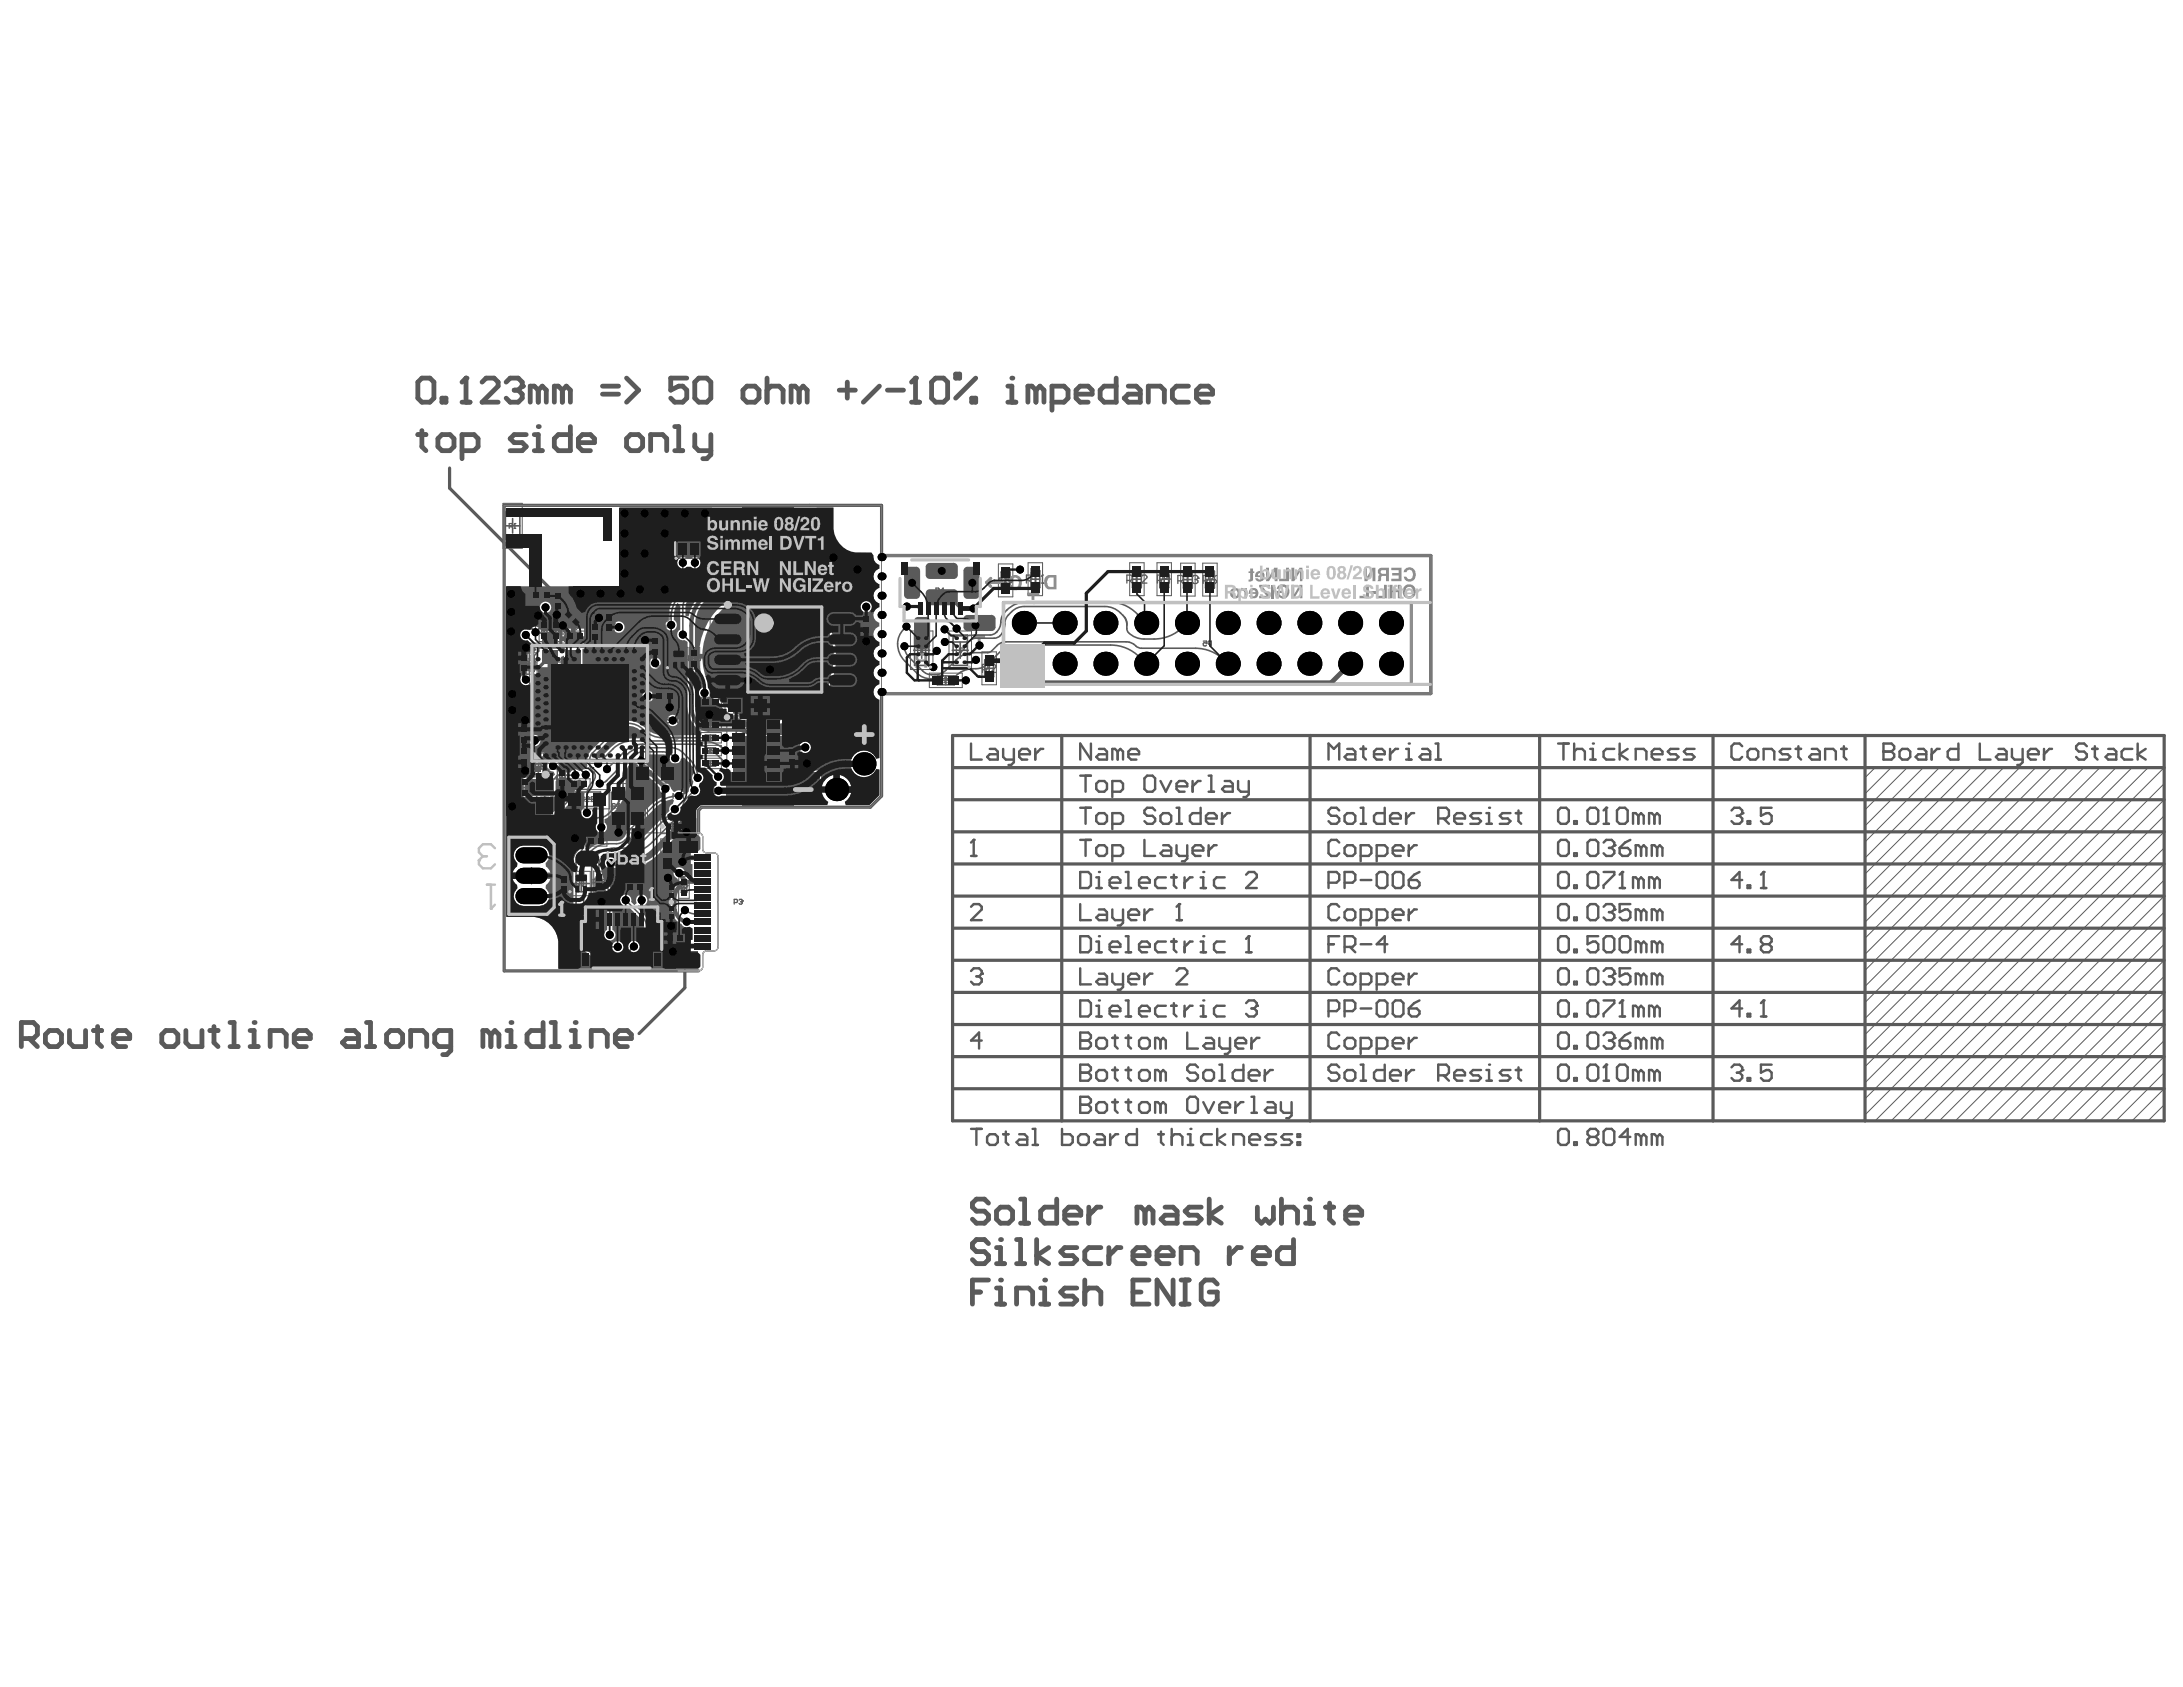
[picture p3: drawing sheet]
<svg xmlns="http://www.w3.org/2000/svg" width="279mm" height="216mm" viewBox="0 0 279 216" stroke-linecap="round" stroke-linejoin="round" font-family="sans-serif">
<g fill="none" stroke="#5a5a5a" stroke-width=".21">
<path d="M94.9 77.7h11.1v10.9h-11.1zM74.4 90h2.1M75.5 89v2M99.4 83.1h2.1M100.4 82.1v2.1M67 112.1h2.1M67.5 100.4h.2l.2-.4h2.3v.2l.4 .2v5.8h-.2l-.2 .4h-2.3l-.2-.4h-.2zM68 111.1v2"/>
<circle cx="96.7" cy="79.5" r="1.03"/>
</g>
<g fill="none" stroke="#5a5a5a" stroke-width=".13">
<path d="M90.9 77.1h19.1v12.1h-19.1zM67.8 82.3h15.4v15.4h-15.4zM240 98.2l-1.3 1.3M242 98.2l-3.3 3.4M244.1 98.2l-5.4 5.4M246.2 98.2l-7.5 7.5M248.2 98.2l-9.5 9.5M250.3 98.2l-11.6 11.6M252.3 98.2l-13.6 13.7M254.4 98.2l-15.7 15.7M256.4 98.2l-17.7 17.8M258.5 98.2l-19.8 19.8"/>
<path d="M260.5 98.2l-21.8 21.9M262.6 98.2l-23.9 23.9M264.7 98.2l-26 26M266.7 98.2l-28 28M268.8 98.2l-30.1 30.1M270.8 98.2l-32.1 32.2M272.9 98.2l-34.2 34.2M274.9 98.2l-36.2 36.3M277 98.2l-38.3 38.3M277 102.3l-38.3 38.3M277 116.7l-26.7 26.7M277 112.6l-30.8 30.8"/>
<path d="M277 108.5l-35 34.9M277 104.4l-38.3 38.3M277 100.3l-38.3 38.3M277 106.5l-37 36.9M277 118.8l-24.7 24.6M277 114.7l-28.8 28.7M277 110.6l-32.9 32.8M277 122.9l-20.6 20.5M277 120.8l-22.6 22.6M277 139.3l-4.1 4.1M277 137.3l-6.2 6.1M277 135.2l-8.2 8.2"/>
<path d="M277 133.2l-10.3 10.2M277 131.1l-12.3 12.3M277 129.1l-14.4 14.3M277 127l-16.5 16.4M277 125l-18.5 18.4M277 141.4l-2.1 2"/>
</g>
<g fill="none" stroke="#5a5a5a" stroke-width=".41">
<path d="M57.5 59.9v2.6l14.8 14.8M121.9 94.1h155.1v49.3h-155.1zM121.9 98.2h155.1M135.9 94.1v49.3M167.7 94.1v49.3M197.1 94.1v49.3M219.2 94.1v49.3M238.7 94.1v49.3M121.9 118.8h155.1M121.9 114.7h155.1M121.9 110.6h155.1M121.9 106.5h155.1"/>
<path d="M121.9 102.3h155.1M87.7 124.3v2.1l-5.9 5.9M121.9 139.3h155.1M121.9 135.2h155.1M121.9 131.1h155.1M121.9 127h155.1M121.9 122.9h155.1"/>
</g>
<path d="M124.3 124.3l.3-.4h.7l.4 .4v.3M125.7 133.2h-1.4l1-1.1v2.1" fill="none" stroke="#5a5a5a" stroke-width=".31"/>
<circle cx="125.7" cy="124.6" r=".15" fill="#5a5a5a"/>
<path d="M124.3 116l.3-.3h.7l.4 .3v.4l-1.4 1.4h1.4M124.3 109.5h.7M124.6 107.5v2M125 125h.3M125.3 125l.4 .3v.3l-.4 .4h-.7l-.3-.4M125.7 124.6l-.4 .4" fill="none" stroke="#5a5a5a" stroke-width=".31"/>
<circle cx="124.6" cy="107.5" r=".15" fill="#5a5a5a"/>
<path d="M124.6 107.5l-.3 .3M171.4 119.8h-1.4v2.1M170 120.8h.7M172.1 121.2h1l.4-.4v-.6l-.4-.4h-1v2.1M172.8 121.2l.7 .7M174.1 120.8h1.4M177.6 120.8h-1.4l1-1v2.1M221.6 136.6l.4-.3h.6l.4 .3v.3" fill="none" stroke="#5a5a5a" stroke-width=".31"/>
<circle cx="223" cy="136.9" r=".15" fill="#5a5a5a"/>
<path d="M222.3 137.3h.3M222.6 137.3l.4 .3v.4l-.4 .3h-.6l-.4-.3M223 136.9l-.4 .4M223 129.1h-1.4l1-1.1v2.1M223.7 138h.3v.3h-.3zM223.7 129.7h.3v.4h-.3zM225.4 130.1h.7M225.7 128v2.1M226.7 136.3h-1.3v1l.7-.4h.3l.3 .4v.7l-.3 .3h-.7l-.3-.3" fill="none" stroke="#5a5a5a" stroke-width=".31"/>
<circle cx="225.7" cy="128" r=".15" fill="#5a5a5a"/>
<path d="M223 112.6h-1.4l1-1v2.1M223.7 113.3h.3v.4h-.3zM225.4 113.7h.7M225.7 111.6v2.1M223 120.8h-1.4l1-1v2.1M223.7 121.5h.3v.4h-.3zM225.7 128l-.3 .4M225.7 120.8h.7M225.7 120.8l-.3 .4v.3l.3 .4h.7l.3-.4v-.3l-.3-.4M225.7 120.8l-.3-.3v-.3l.3-.4h.7l.3 .4v.3l-.3 .3" fill="none" stroke="#5a5a5a" stroke-width=".31"/>
<circle cx="225.7" cy="111.6" r=".15" fill="#5a5a5a"/>
<path d="M221.6 103.7l.4-.3h.6l.4 .3v.4M225.7 111.6l-.3 .3" fill="none" stroke="#5a5a5a" stroke-width=".31"/>
<circle cx="223" cy="104.1" r=".15" fill="#5a5a5a"/>
<g fill="none" stroke="#5a5a5a" stroke-width=".31">
<path d="M222.3 104.4h.3M222.6 104.4l.4 .3v.4l-.4 .3h-.6l-.4-.3M223 104.1l-.4 .3M223.7 105.1h.3v.3h-.3zM226.7 103.4h-1.3v1l.7-.3h.3l.3 .3v.7l-.3 .3h-.7l-.3-.3M124.3 144.5h1.4M125 144.5v2M126.3 145.5l.4-.3h.7l.3 .3v.7l-.3 .3h-.7l-.4-.3zM128.4 145.2h.7M128.7 144.8v1.4l.4 .3M130.4 145.2h.7l.4 .3v1h-1.1l-.3-.3 .3-.4h1.1M132.2 144.5h.3v2"/>
<path d="M132.2 146.5h.6M135.9 144.5v2h1.1l.3-.3v-.7l-.3-.3h-1.1M138 145.5l.3-.3h.7l.4 .3v.7l-.4 .3h-.7l-.3-.3zM140.4 145.2h.7l.3 .3v1h-1l-.4-.3 .4-.4h1M142.1 145.2v1.3M143.1 145.2h-.3l-.7 .6M145.5 144.5v2h-1l-.4-.3v-.7l.4-.3h1M148.3 145.2h.6M148.6 144.8v1.4l.3 .3M150 145.5l.3-.3h.7l.3 .3v1M150 144.5v2M152 146.5h.7"/>
<path d="M152 145.2h.4v1.3"/>
</g>
<circle cx="152.4" cy="144.5" r=".15" fill="#5a5a5a"/>
<path d="M138.3 140.4v2h1l.3-.3v-.4l-.3-.3h-1M155.1 145.2h-1l-.4 .3v.7l.4 .3h1M155.8 144.5v2M156.8 145.2l-1 .6 1 .7M157.8 146.5v-1.3h1.1l.3 .3v1M159.9 145.8h1.4v-.3l-.4-.3h-.7l-.3 .3v.7l.3 .3h.7M163.3 145.2h-1l-.3 .3 .3 .3h.7l.3 .4-.3 .3h-1M165.4 145.2h-1.1l-.3 .3 .3 .3h.7l.4 .4-.4 .3h-1M166.1 145.2h.3v.3h-.3zM166.1 146.2h.3v.3h-.3z" fill="none" stroke="#5a5a5a" stroke-width=".31"/>
<circle cx="138.3" cy="141.4" r=".15" fill="#5a5a5a"/>
<g fill="none" stroke="#5a5a5a" stroke-width=".31">
<path d="M138.3 136.3v2h1l.3-.3v-.4l-.3-.3h-1M138.3 140.4h1l.3 .3v.3l-.3 .4h-1M140.3 141.4l.4-.4h.6l.4 .4v.7l-.4 .3h-.6l-.4-.3zM142.4 141h.7M142.7 140.7v1.4l.4 .3M144.1 141h.7M144.4 140.7v1.4l.4 .3M145.8 141.4l.3-.4h.7l.4 .4v.7l-.4 .3h-.7l-.3-.3zM148.5 141.4l-.3-.4h-.4v1.4M148.5 141.4v1M148.5 141.4l.4-.4 .3 .4v1M152 140.7l.3-.3h.7l.3 .3v1.4l-.3 .3h-.7l-.3-.3z"/>
<path d="M154 141l.7 1.4 .7-1.4M156.1 141.7h1.3v-.3l-.3-.4h-.7l-.3 .4v.7l.3 .3h.7M158.1 141v1.4M159.1 141h-.3l-.7 .7M160.2 140.4h.3v2M160.2 142.4h.7M162.2 141h.7l.4 .4v1h-1.1l-.3-.3 .3-.4h1.1M163.9 141v1.1l.4 .3h1M165.3 141v1.8l-.3 .3h-.4"/>
</g>
<circle cx="138.3" cy="137.3" r=".15" fill="#5a5a5a"/>
<g fill="none" stroke="#5a5a5a" stroke-width=".31">
<path d="M138.3 136.3h1l.3 .3v.3l-.3 .4h-1M138.3 132.1v2.1h1l.3-.3v-.4l-.3-.3h-1M140.3 137.3l.4-.4h.6l.4 .4v.7l-.4 .3h-.6l-.4-.3zM142.4 136.9h.7M142.7 136.6v1.4l.4 .3M144.1 136.9h.7M144.4 136.6v1.4l.4 .3M145.8 137.3l.3-.4h.7l.4 .4v.7l-.4 .3h-.7l-.3-.3zM148.5 137.3l-.3-.4h-.4v1.4M148.5 137.3v1M148.5 137.3l.4-.4 .3 .4v1M153.3 136.6l-.3-.3h-.7l-.3 .3v.3l.3 .4h.7l.3 .3v.4l-.3 .3h-.7l-.3-.3"/>
<path d="M154 137.3l.4-.4h.6l.4 .4v.7l-.4 .3h-.6l-.4-.3zM156.1 136.3h.3v2M156.1 138.3h.6M159.1 136.3v2h-1l-.3-.3v-.7l.3-.4h1M159.8 137.6h1.4v-.3l-.3-.4h-.7l-.4 .4v.7l.4 .3h.7M161.9 136.9v1.4M162.9 136.9h-.3l-.7 .7"/>
</g>
<circle cx="138.3" cy="133.2" r=".15" fill="#5a5a5a"/>
<g fill="none" stroke="#5a5a5a" stroke-width=".31">
<path d="M138.3 132.1h1l.3 .4v.3l-.3 .4h-1M138.3 128h1l.3 .4v1.3l-.3 .4h-1zM140.3 133.2l.4-.4h.6l.4 .4v.7l-.4 .3h-.6l-.4-.3zM140.3 130.1h.7M140.3 128.7h.4v1.4M142.4 132.8h.7M142.7 132.5v1.4l.4 .3M144.1 132.8h.7M144.4 132.5v1.4l.4 .3M145.8 133.2l.3-.4h.7l.4 .4v.7l-.4 .3h-.7l-.3-.3zM148.5 133.2l-.3-.4h-.4v1.4M148.5 133.2v1"/>
<path d="M148.5 133.2l.4-.4 .3 .4v1M152 132.1v2.1h1.3M154.4 132.8h.6l.4 .4v1h-1l-.4-.3 .4-.4h1M156.1 132.8v1.1l.3 .3h1M157.4 132.8v1.7l-.3 .4h-.4M158.1 133.5h1.4v-.3l-.4-.4h-.6l-.4 .4v.7l.4 .3h.6M160.2 132.8v1.4M161.2 132.8h-.3l-.7 .7"/>
</g>
<circle cx="140.7" cy="128" r=".15" fill="#5a5a5a"/>
<path d="M142 129.4h1.4v-.3l-.3-.4h-.7l-.4 .4v.6l.4 .4h.7M144.1 130.1h.7M144.1 128h.3v2.1M145.8 129.4h1.4v-.3l-.4-.4h-.7l-.3 .4v.6l.3 .4h.7M149.2 128.7h-1l-.4 .4v.6l.4 .4h1M149.9 128.7h.7M150.2 128.4v1.3l.4 .4M151.6 128.7v1.4M152.6 128.7h-.3l-.7 .7M153.7 130.1h.7M153.7 128.7h.3v1.4" fill="none" stroke="#5a5a5a" stroke-width=".31"/>
<circle cx="154" cy="128" r=".15" fill="#5a5a5a"/>
<path d="M156.7 128.7h-1l-.3 .4v.6l.3 .4h1M159.5 128.4l.3-.4h.7l.4 .4v.3" fill="none" stroke="#5a5a5a" stroke-width=".31"/>
<circle cx="160.9" cy="128.7" r=".15" fill="#5a5a5a"/>
<g fill="none" stroke="#5a5a5a" stroke-width=".31">
<path d="M138.3 119.8h1l.3 .4v1.3l-.3 .4h-1zM138.3 123.9v2.1h1.3M140.3 121.9h.7M140.3 120.5h.4v1.4M140.7 124.6h.6l.4 .4v1h-1l-.4-.4 .4-.3h1M142.4 124.6v1l.3 .4h1M143.7 124.6v1.7l-.3 .4h-.3M144.4 125.3h1.4v-.3l-.4-.4h-.6l-.4 .4v.6l.4 .4h.6M146.5 124.6v1.4M147.5 124.6h-.3l-.7 .7M150.6 124.3l.3-.4h.7l.4 .4v.3l-1.4 1.4h1.4M160.2 129.1h.3"/>
<path d="M160.5 129.1l.4 .3v.3l-.4 .4h-.7l-.3-.4M160.9 128.7l-.4 .4"/>
</g>
<circle cx="140.7" cy="119.8" r=".15" fill="#5a5a5a"/>
<path d="M144.1 119.8h.3v2.1M142 121.2h1.4v-.4l-.3-.3h-.7l-.4 .3v.7l.4 .4h.7M144.1 121.9h.7M145.8 121.2h1.4v-.4l-.4-.3h-.7l-.3 .3v.7l.3 .4h.7M149.2 120.5h-1l-.4 .3v.7l.4 .4h1M149.9 120.5h.7M150.2 120.2v1.3l.4 .4M151.6 120.5v1.4M152.6 120.5h-.3l-.7 .7M153.7 121.9h.7M153.7 120.5h.3v1.4" fill="none" stroke="#5a5a5a" stroke-width=".31"/>
<circle cx="154" cy="119.8" r=".15" fill="#5a5a5a"/>
<path d="M159.8 119.8v2.1M156.7 120.5h-1l-.3 .3v.7l.3 .4h1M159.5 121.9h.7" fill="none" stroke="#5a5a5a" stroke-width=".31"/>
<circle cx="159.8" cy="119.8" r=".15" fill="#5a5a5a"/>
<path d="M138.3 115.7v2.1h1.3M140.7 116.4h.6l.4 .3v1.1h-1l-.4-.4 .4-.3h1M142.4 116.4v1l.3 .4h1M143.7 116.4v1.7l-.3 .3h-.3M144.4 117.1h1.4v-.4l-.4-.3h-.6l-.4 .3v.7l.4 .4h.6M146.5 116.4v1.4M147.5 116.4h-.3l-.7 .7M150.6 117.8h.7M150.9 115.7v2.1M159.8 119.8l-.3 .4" fill="none" stroke="#5a5a5a" stroke-width=".31"/>
<circle cx="150.9" cy="115.7" r=".15" fill="#5a5a5a"/>
<path d="M138.3 111.6h1l.3 .3v1.4l-.3 .4h-1zM140.3 113.7h.7M140.3 112.3h.4v1.4M150.9 115.7l-.3 .3" fill="none" stroke="#5a5a5a" stroke-width=".31"/>
<circle cx="140.7" cy="111.6" r=".15" fill="#5a5a5a"/>
<path d="M142 113h1.4v-.4l-.3-.3h-.7l-.4 .3v.7l.4 .4h.7M144.1 113.7h.7M144.1 111.6h.3v2.1M145.8 113h1.4v-.4l-.4-.3h-.7l-.3 .3v.7l.3 .4h.7M149.2 112.3h-1l-.4 .3v.7l.4 .4h1M149.9 112.3h.7M150.2 111.9v1.4l.4 .4M151.6 112.3v1.4M152.6 112.3h-.3l-.7 .7M153.7 113.7h.7M153.7 112.3h.3v1.4" fill="none" stroke="#5a5a5a" stroke-width=".31"/>
<circle cx="154" cy="111.6" r=".15" fill="#5a5a5a"/>
<g fill="none" stroke="#5a5a5a" stroke-width=".31">
<path d="M124.3 95.2v2h1.4M126.7 95.8h.7l.3 .4v1h-1l-.4-.3 .4-.4h1M128.4 95.8v1.1l.3 .3h1.1M129.8 95.8v1.8l-.4 .3h-.3M130.4 96.5h1.4v-.3l-.3-.4h-.7l-.4 .4v.7l.4 .3h.7M132.5 95.8v1.4M133.5 95.8h-.3l-.7 .7M138.3 99.3h1.3M138.9 99.3v2M139.6 95.2v2l-1.3-2v2M140.7 95.8h.6l.4 .4v1h-1l-.4-.3 .4-.4h1M143.1 96.2l-.4-.4h-.3v1.4"/>
<path d="M143.1 96.2v1M143.1 96.2l.3-.4 .3 .4v1M144.4 96.5h1.4v-.3l-.4-.4h-.6l-.4 .4v.7l.4 .3h.6M146.5 99.6l.3-.3h.7l.3 .3v1.4l-.3 .3h-.7l-.3-.3zM148.5 100l.7 1.3 .7-1.3M152.6 100v1.3M153.7 100h-.4l-.7 .6M154.7 99.3h.3v2M156.7 100h.7l.4 .3v1h-1.1l-.3-.3 .3-.4h1.1M158.5 100v1l.3 .3h1M159.8 100v1.7l-.3 .3h-.4M138.3 103.4h1.3"/>
<path d="M138.9 103.4v2M140.3 100.3l.4-.3h.6l.4 .3v.7l-.4 .3h-.6l-.4-.3zM140.3 104.4l.4-.3h.6l.4 .3v.7l-.4 .3h-.6l-.4-.3zM142.4 101.3h1l.3-.3v-.7l-.3-.3h-1v2M142.4 105.4h1l.3-.3v-.7l-.3-.3h-1v2M147.8 103.7l-.3-.3h-.7l-.3 .3v.4l.3 .3h.7l.3 .3v.4l-.3 .3h-.7l-.3-.3M148.5 104.4l.4-.3h.7l.3 .3v.7l-.3 .3h-.7l-.4-.3zM150.6 103.4h.3v2M150.6 105.4h.7M150.6 100.6h1.4v-.3l-.4-.3h-.7l-.3 .3v.7l.3 .3h.7M153.7 103.4v2h-1.1l-.3-.3v-.7l.3-.3h1.1M154.4 104.7h1.3v-.3l-.3-.3h-.7l-.3 .3v.7l.3 .3h.7"/>
<path d="M154.7 101.3h.7M156.4 104.1v1.3M156.7 112.3h-1l-.3 .3v.7l.3 .4h1M157.4 104.1h-.3l-.7 .6M159.5 111.9l.3-.3h.7l.4 .3v.4l-1.4 1.4h1.4M199.4 136.6l.4-.3h.6l.4 .3v1.4l-.4 .3h-.6l-.4-.3zM201.5 138h.3v.3h-.3zM203.2 136.6l.3-.3h.7l.4 .3v1.4l-.4 .3h-.7l-.3-.3zM205.2 138.3h.7M205.6 136.3v2M199.4 144.8l.4-.3h.6l.4 .3v1.4l-.4 .3h-.6l-.4-.3zM201.5 146.2h.3v.3h-.3z"/>
<path d="M203.5 145.5l-.3-.3v-.4l.3-.3h.7l.4 .3v.4l-.4 .3M203.5 145.5l-.3 .3v.4l.3 .3h.7l.4-.3v-.4l-.4-.3M203.5 145.5h.7M205.2 144.8l.4-.3h.7l.3 .3v1.4l-.3 .3h-.7l-.4-.3zM208.7 145.5h-1.4l1-1v2M210 145.5l-.3-.3h-.3v1.3M210 145.5v1M210 145.5l.4-.3 .3 .3v1M212.1 145.5l-.4-.3h-.3v1.3M212.1 145.5v1M212.1 145.5l.3-.3 .4 .3v1"/>
</g>
<circle cx="205.6" cy="136.3" r=".15" fill="#5a5a5a"/>
<path d="M199.4 132.5l.4-.4h.6l.4 .4v1.4l-.4 .3h-.6l-.4-.3zM201.5 133.9h.3v.3h-.3zM203.2 132.5l.3-.4h.7l.4 .4v1.4l-.4 .3h-.7l-.3-.3zM205.2 132.5l.4-.4h.7l.3 .4v.3M205.6 136.3l-.4 .3M207 136.6l.3-.3h.7l.3 .3v1.4l-.3 .3h-.7l-.3-.3zM209.7 137.3l-.3-.4h-.4v1.4M209.7 137.3v1M209.7 137.3l.3-.4 .4 .4v1M211.7 137.3l-.3-.4h-.3v1.4M211.7 137.3v1M211.7 137.3l.4-.4 .3 .4v1" fill="none" stroke="#5a5a5a" stroke-width=".31"/>
<circle cx="206.6" cy="132.8" r=".15" fill="#5a5a5a"/>
<g fill="none" stroke="#5a5a5a" stroke-width=".31">
<path d="M199.4 128.4l.4-.4h.6l.4 .4v1.3l-.4 .4h-.6l-.4-.4zM201.5 129.7h.3v.4h-.3zM203.2 128.4l.3-.4h.7l.4 .4v1.3l-.4 .4h-.7l-.3-.4zM205.2 128h1.4v.4l-1.4 1.3v.4M205.9 133.2h.4M206.3 133.2l.3 .3v.4l-.3 .3h-.7l-.4-.3M206.6 132.8l-.3 .4M207.3 133.2h1l.4 .3v.4l-.4 .3h-.7l-.3-.3zM207.3 130.1h.7M207.6 128v2.1M208.7 132.1l-.7 .4-.7 .7M210 133.2l-.3-.4h-.3v1.4"/>
<path d="M210 133.2v1M210 133.2l.4-.4 .3 .4v1M212.1 133.2l-.4-.4h-.3v1.4M212.1 133.2v1M212.1 133.2l.3-.4 .4 .4v1"/>
</g>
<circle cx="207.6" cy="128" r=".15" fill="#5a5a5a"/>
<path d="M199.4 124.3l.4-.4h.6l.4 .4v1.3l-.4 .4h-.6l-.4-.4zM201.5 125.6h.3v.4h-.3zM203.2 124.3l.3-.4h.7l.4 .4v1.3l-.4 .4h-.7l-.3-.4zM205.2 124.3l.4-.4h.7l.3 .4v.3M207.6 128l-.3 .4M209.7 129.1l-.3-.4h-.4v1.4M209.7 129.1v1M209.7 129.1l.3-.4 .4 .4v1M211.7 129.1l-.3-.4h-.3v1.4M211.7 129.1v1M211.7 129.1l.4-.4 .3 .4v1" fill="none" stroke="#5a5a5a" stroke-width=".31"/>
<circle cx="206.6" cy="124.6" r=".15" fill="#5a5a5a"/>
<g fill="none" stroke="#5a5a5a" stroke-width=".31">
<path d="M199.4 116l.4-.3h.6l.4 .3v1.4l-.4 .4h-.6l-.4-.4zM201.5 117.4h.3v.4h-.3zM203.2 116l.3-.3h.7l.4 .3v1.4l-.4 .4h-.7l-.3-.4zM204.6 119.8h-1.4v1l.7-.3h.3l.4 .3v.7l-.4 .4h-.7l-.3-.4M205.2 116l.4-.3h.7l.3 .3v.4M199.4 120.2l.4-.4h.6l.4 .4v1.3l-.4 .4h-.6l-.4-.4zM201.5 121.5h.3v.4h-.3zM205.2 120.2l.4-.4h.7l.3 .4v1.3l-.3 .4h-.7l-.4-.4zM205.9 125h.4M206.3 125l.3 .3v.3l-.3 .4h-.7l-.4-.4M206.6 124.6l-.3 .4M207.3 120.2l.3-.4h.7l.4 .4v1.3l-.4 .4h-.7l-.3-.4z"/>
<path d="M208.7 123.9h-1.4v1.1l.7-.4h.3l.4 .4v.6l-.4 .4h-.7l-.3-.4M210 125l-.3-.4h-.3v1.4M210 120.8l-.3-.3h-.3v1.4M210 120.8v1.1M210 125v1M210 125l.4-.4 .3 .4v1M210 120.8l.4-.3 .3 .3v1.1M212.1 125l-.4-.4h-.3v1.4M212.1 120.8l-.4-.3h-.3v1.4M212.1 120.8v1.1M212.1 125v1M212.1 125l.3-.4 .4 .4v1"/>
<path d="M212.1 120.8l.3-.3 .4 .3v1.1"/>
</g>
<circle cx="206.6" cy="116.4" r=".15" fill="#5a5a5a"/>
<g fill="none" stroke="#5a5a5a" stroke-width=".31">
<path d="M199.4 111.9l.4-.3h.6l.4 .3v1.4l-.4 .4h-.6l-.4-.4zM201.5 113.3h.3v.4h-.3zM203.2 111.9l.3-.3h.7l.4 .3v1.4l-.4 .4h-.7l-.3-.4zM205.2 111.6h1.4v.3l-1.4 1.4v.4M205.9 116.7h.4M206.3 116.7l.3 .4v.3l-.3 .4h-.7l-.4-.4M206.6 116.4l-.3 .3M207.3 113.7h.7M207.6 111.6v2.1M208.7 115.7h-1.4v1l.7-.3h.3l.4 .3v.7l-.4 .4h-.7l-.3-.4M210 116.7l-.3-.3h-.3v1.4M210 116.7v1.1"/>
<path d="M210 116.7l.4-.3 .3 .3v1.1M212.1 116.7l-.4-.3h-.3v1.4M212.1 116.7v1.1M212.1 116.7l.3-.3 .4 .3v1.1"/>
</g>
<circle cx="207.6" cy="111.6" r=".15" fill="#5a5a5a"/>
<g fill="none" stroke="#5a5a5a" stroke-width=".31">
<path d="M199.4 95.2h1.4M200.1 95.2v2M201.5 95.2v2M201.5 96.2l.3-.4h.7l.3 .4v1M203.5 95.8h.4v1.4M203.5 97.2h.7M207.6 111.6l-.3 .3M209.7 112.6l-.3-.3h-.4v1.4M209.7 112.6v1.1M209.7 112.6l.3-.3 .4 .3v1.1M211.7 112.6l-.3-.3h-.3v1.4M211.7 112.6v1.1"/>
<path d="M211.7 112.6l.4-.3 .3 .3v1.1"/>
</g>
<circle cx="203.9" cy="95.2" r=".15" fill="#5a5a5a"/>
<path d="M206.6 95.8h-1l-.4 .4v.7l.4 .3h1M207.3 95.2v2M208.3 95.8l-1 .7 1 .7M209.4 97.2v-1.4h1l.3 .4v1M211.4 96.5h1.4v-.3l-.4-.4h-.7l-.3 .4v.7l.3 .3h.7M214.8 95.8h-1l-.3 .4 .3 .3h.7l.3 .4-.3 .3h-1M216.9 95.8h-1l-.4 .4 .4 .3h.6l.4 .4-.4 .3h-1M199.4 107.8l.4-.3h.6l.4 .3v1.4l-.4 .3h-.6l-.4-.3zM201.5 109.2h.3v.3h-.3zM203.2 107.8l.3-.3h.7l.4 .3v1.4l-.4 .3h-.7l-.3-.3zM205.2 107.8l.4-.3h.7l.3 .3v.4" fill="none" stroke="#5a5a5a" stroke-width=".31"/>
<circle cx="206.6" cy="108.2" r=".15" fill="#5a5a5a"/>
<g fill="none" stroke="#5a5a5a" stroke-width=".31">
<path d="M199.4 103.7l.4-.3h.6l.4 .3v1.4l-.4 .3h-.6l-.4-.3zM201.5 105.1h.3v.3h-.3zM203.2 103.7l.3-.3h.7l.4 .3v1.4l-.4 .3h-.7l-.3-.3zM205.2 105.4h.7M205.6 103.4v2M205.9 108.5h.4M206.3 108.5l.3 .4v.3l-.3 .3h-.7l-.4-.3M206.6 108.2l-.3 .3M207.3 108.5h1l.4 .4v.3l-.4 .3h-.7l-.3-.3zM208.7 107.5l-.7 .3-.7 .7M210 108.5l-.3-.3h-.3v1.3M210 108.5v1"/>
<path d="M210 108.5l.4-.3 .3 .3v1M212.1 108.5l-.4-.3h-.3v1.3M212.1 108.5v1M212.1 108.5l.3-.3 .4 .3v1"/>
</g>
<circle cx="205.6" cy="103.4" r=".15" fill="#5a5a5a"/>
<g fill="none" stroke="#5a5a5a" stroke-width=".31">
<path d="M223 95.5l-.4-.3h-.6l-.4 .3v1.4l.4 .3h.6l.4-.3M223.7 96.2l.3-.4h.7l.3 .4v.7l-.3 .3h-.7l-.3-.3zM225.7 97.2v-1.4h1l.4 .4v1M229.1 95.8h-1l-.3 .4 .3 .3h.7l.3 .4-.3 .3h-1M229.8 95.8h.7M230.2 95.5v1.4l.3 .3M231.9 95.8h.7l.3 .4v1h-1l-.4-.3 .4-.4h1M233.6 97.2v-1.4h1l.4 .4v1M235.7 95.8h.6M236 95.5v1.4l.3 .3M241.1 95.2v2h1l.3-.3v-.4l-.3-.3h-1M205.6 103.4l-.4 .3"/>
<path d="M207 103.7l.3-.3h.7l.3 .3v1.4l-.3 .3h-.7l-.3-.3zM209.7 104.4l-.3-.3h-.4v1.3M209.7 104.4v1M209.7 104.4l.3-.3 .4 .3v1M211.7 104.4l-.3-.3h-.3v1.3M211.7 104.4v1M211.7 104.4l.4-.3 .3 .3v1"/>
</g>
<circle cx="241.1" cy="96.2" r=".15" fill="#5a5a5a"/>
<g fill="none" stroke="#5a5a5a" stroke-width=".31">
<path d="M241.1 95.2h1l.3 .3v.3l-.3 .4h-1M243.1 96.2l.4-.4h.6l.4 .4v.7l-.4 .3h-.6l-.4-.3zM245.5 95.8h.7l.3 .4v1h-1l-.3-.3 .3-.4h1M247.2 95.8v1.4M248.3 95.8h-.4l-.7 .7M250.7 95.2v2h-1.1l-.3-.3v-.7l.3-.4h1.1M253.4 95.2v2h1.4M255.8 95.8h.7l.3 .4v1h-1l-.4-.3 .4-.4h1M257.5 95.8v1.1l.3 .3h1.1M258.9 95.8v1.8l-.4 .3h-.3M259.6 96.5h1.3v-.3l-.3-.4h-.7l-.3 .4v.7l.3 .3h.7M261.6 95.8v1.4"/>
<path d="M262.6 95.8h-.3l-.7 .7M267.1 95.5l-.4-.3h-.6l-.4 .3v.3l.4 .4h.6l.4 .3v.4l-.4 .3h-.6l-.4-.3M267.8 95.8h.7M268.1 95.5v1.4l.4 .3M269.8 95.8h.7l.4 .4v1h-1.1l-.3-.3 .3-.4h1.1M272.9 95.8h-1l-.4 .4v.7l.4 .3h1M273.6 95.2v2M274.6 95.8l-1 .7 1 .7M138.3 107.5h1.3M138.9 107.5v2M140.3 108.5l.4-.3h.6l.4 .3v.7l-.4 .3h-.6l-.4-.3zM142.4 109.5h1l.3-.3v-.7l-.3-.3h-1v2"/>
<path d="M146.5 107.5v2h1.3M148.9 108.2h.7l.3 .3v1h-1l-.4-.3 .4-.3h1M150.6 108.2v1l.3 .3h1.1M152 108.2v1.7l-.4 .3h-.3M152.6 108.9h1.4v-.4l-.3-.3h-.7l-.4 .3v.7l.4 .3h.7M154.7 108.2v1.3M155.7 108.2h-.3l-.7 .7M171.4 136.6l-.3-.3h-.7l-.4 .3v.3l.4 .4h.7l.3 .3v.4l-.3 .3h-.7l-.4-.3M172.1 137.3l.3-.4h.7l.4 .4v.7l-.4 .3h-.7l-.3-.3zM174.1 136.3h.4v2M174.1 138.3h.7M177.2 136.3v2h-1l-.3-.3v-.7l.3-.4h1"/>
<path d="M177.9 137.6h1.4v-.3l-.4-.4h-.6l-.4 .4v.7l.4 .3h.6M180 136.9v1.4M181 136.9h-.3l-.7 .7M184.1 137.6h1l.3-.3v-.7l-.3-.3h-1v2M184.8 137.6l.6 .7M186.1 137.6h1.4v-.3l-.3-.4h-.7l-.4 .4v.7l.4 .3h.7M189.6 136.9h-1.1l-.3 .4 .3 .3h.7l.4 .4-.4 .3h-1M190.2 138.3h.7M190.2 136.9h.4v1.4"/>
</g>
<circle cx="190.6" cy="136.3" r=".15" fill="#5a5a5a"/>
<g fill="none" stroke="#5a5a5a" stroke-width=".31">
<path d="M170 97.2v-2l.7 .6 .7-.6v2M172.4 95.8h.7l.4 .4v1h-1.1l-.3-.3 .3-.4h1.1M174.1 95.8h.7M174.5 95.5v1.4l.3 .3M175.9 96.5h1.3v-.3l-.3-.4h-.7l-.3 .4v.7l.3 .3h.7M177.9 95.8v1.4M178.9 95.8h-.3l-.7 .7M180 95.8h.3v1.4M180 97.2h.7M170 113h1.1l.3-.4v-.7l-.3-.3h-1.1v2.1M171.4 116l-.3-.3h-.7l-.4 .3v1.4l.4 .4h.7l.3-.4M172.1 113h1l.4-.4v-.7l-.4-.3h-1v2.1"/>
<path d="M172.1 116.7l.3-.3h.7l.4 .3v.7l-.4 .4h-.7l-.3-.4zM174.1 117.8h1.1l.3-.4v-.7l-.3-.3h-1.1v2M174.1 112.6h1.4M176.2 111.9l.3-.3h.7l.4 .3v1.4l-.4 .4h-.7l-.3-.4zM176.2 117.8h1l.4-.4v-.7l-.4-.3h-1v2M178.3 111.9l.3-.3h.7l.3 .3v1.4l-.3 .4h-.7l-.3-.4zM178.3 117.1h1.3v-.4l-.3-.3h-.7l-.3 .3v.7l.3 .4h.7M180.3 112.6h1l.4 .4v.3l-.4 .4h-.6l-.4-.4zM180.3 116.4v1.4M181.3 116.4h-.3l-.7 .7M181.7 111.6l-.7 .3-.7 .7M170 129.4h1.1l.3-.3v-.7l-.3-.4h-1.1v2.1"/>
<path d="M171.4 132.5l-.3-.4h-.7l-.4 .4v1.4l.4 .3h.7l.3-.3M171.4 124.3l-.3-.4h-.7l-.4 .4v1.3l.4 .4h.7l.3-.4M172.1 129.4h1l.4-.3v-.7l-.4-.4h-1v2.1M172.1 133.2l.3-.4h.7l.4 .4v.7l-.4 .3h-.7l-.3-.3zM172.1 125l.3-.4h.7l.4 .4v.6l-.4 .4h-.7l-.3-.4zM174.1 134.2h1.1l.3-.3v-.7l-.3-.4h-1.1v2.1M174.1 126h1.1l.3-.4v-.6l-.3-.4h-1.1v2.1M174.1 129.1h1.4M176.2 134.2h1l.4-.3v-.7l-.4-.4h-1v2.1M176.2 128.4l.3-.4h.7l.4 .4v1.3l-.4 .4h-.7l-.3-.4zM176.2 126h1l.4-.4v-.6l-.4-.4h-1v2.1M178.3 133.5h1.3v-.3l-.3-.4h-.7l-.3 .4v.7l.3 .3h.7"/>
<path d="M178.3 128.4l.3-.4h.7l.3 .4v1.3l-.3 .4h-.7l-.3-.4zM178.3 125.3h1.3v-.3l-.3-.4h-.7l-.3 .4v.6l.3 .4h.7M180.3 129.1h1l.4 .3v.3l-.4 .4h-.6l-.4-.4zM180.3 124.6v1.4M180.3 132.8v1.4M181.3 132.8h-.3l-.7 .7M181.3 124.6h-.3l-.7 .7M181.7 128l-.7 .4-.7 .7M193.3 136.9h-1l-.3 .4 .3 .3h.7l.3 .4-.3 .3h-1M194 136.9h.7M194.4 136.6v1.4l.3 .3"/>
</g>
<circle cx="180.3" cy="95.2" r=".15" fill="#5a5a5a"/>
<g fill="none" stroke="#5a5a5a" stroke-width=".31">
<path d="M182 95.8h.7l.3 .4v1h-1l-.3-.3 .3-.4h1M183.7 97.2h.7M183.7 95.2h.4v2M171.4 103.7l-.3-.3h-.7l-.4 .3v.4l.4 .3h.7l.3 .3v.4l-.3 .3h-.7l-.4-.3M172.1 104.4l.3-.3h.7l.4 .3v.7l-.4 .3h-.7l-.3-.3zM174.1 103.4h.4v2M174.1 105.4h.7M177.2 103.4v2h-1l-.3-.3v-.7l.3-.3h1M177.9 104.7h1.4v-.3l-.4-.3h-.6l-.4 .3v.7l.4 .3h.6M180 104.1v1.3M181 104.1h-.3l-.7 .6M184.1 104.7h1l.3-.3v-.7l-.3-.3h-1v2"/>
<path d="M184.8 104.7l.6 .7M186.1 104.7h1.4v-.3l-.3-.3h-.7l-.4 .3v.7l.4 .3h.7M189.6 104.1h-1.1l-.3 .3 .3 .3h.7l.4 .4-.4 .3h-1M190.2 105.4h.7M190.2 104.1h.4v1.3"/>
</g>
<circle cx="190.6" cy="103.4" r=".15" fill="#5a5a5a"/>
<path d="M193.3 104.1h-1l-.3 .3 .3 .3h.7l.3 .4-.3 .3h-1M194 104.1h.7M194.4 103.7v1.4l.3 .3" fill="none" stroke="#5a5a5a" stroke-width=".31"/>
<g fill="none" stroke="#5a5a5a" stroke-width=".62">
<path d="M126.5 154l-.5-.5h-1l-.5 .5v.5l.5 .5h1l.5 .5v.5l-.5 .5h-1l-.5-.5M127.5 155l.6-.5h1l.5 .5v1l-.5 .5h-1l-.6-.5zM130.6 153.5h.5v3M130.6 156.5h1.1M135.2 153.5v3h-1.5l-.5-.5v-1l.5-.5h1.5M136.3 155.5h2v-.5l-.5-.5h-1l-.5 .5v1l.5 .5h1M139.4 154.5v2M140.9 154.5h-.5l-1 1M146.5 155l-.5-.5h-.5v2M146.5 155v1.5M146.5 155l.6-.5 .5 .5v1.5M149.1 154.5h1l.6 .5v1.5h-1.6l-.5-.5 .5-.5h1.6"/>
<path d="M153.7 154.5h-1.5l-.5 .5 .5 .5h1l.5 .5-.5 .5h-1.5M154.8 153.5v3M156.3 154.5l-1.5 1 1.5 1M160.9 154.5v1.5l.5 .5 .6-.5 .5 .5 .5-.5v-1.5M164 155l.5-.5h1.1l.5 .5v1.5M164 153.5v3M167.1 156.5h1M167.1 154.5h.5v2"/>
</g>
<circle cx="167.6" cy="153.5" r=".31" fill="#5a5a5a"/>
<path d="M126.5 159.2l-.5-.6h-1l-.5 .6v.5l.5 .5h1l.5 .5v.5l-.5 .5h-1l-.5-.5M127.5 159.7h.6v2M169.7 154.5h1M170.2 154v2l.5 .5M172.2 155.5h2.1v-.5l-.5-.5h-1.1l-.5 .5v1l.5 .5h1.1M127.5 161.7h1.1" fill="none" stroke="#5a5a5a" stroke-width=".62"/>
<circle cx="128.1" cy="158.6" r=".31" fill="#5a5a5a"/>
<g fill="none" stroke="#5a5a5a" stroke-width=".62">
<path d="M130.1 158.6h.5v3.1M132.7 158.6v3.1M134.2 159.7l-1.5 1 1.5 1M137.8 159.7h-1.5l-.5 .5 .5 .5h1l.5 .5-.5 .5h-1.5M140.9 159.7h-1.5l-.6 .5v1l.6 .5h1.5M141.9 159.7v2M143.5 159.7h-.5l-1.1 1M157.3 159.7v2M158.9 159.7h-.5l-1.1 1M165.6 158.6v3.1h-1.6l-.5-.5v-1l.5-.5h1.6M124.5 165.4h1M126.5 163.8h-2v3.1"/>
<path d="M127.5 166.9h1.1M127.5 164.8h.6v2.1M130.1 161.7h1M145 160.7h2.1v-.5l-.6-.5h-1l-.5 .5v1l.5 .5h1M148.1 160.7h2v-.5l-.5-.5h-1l-.5 .5v1l.5 .5h1M151.2 161.7v-2h1.5l.5 .5v1.5M160.4 160.7h2.1v-.5l-.5-.5h-1.1l-.5 .5v1l.5 .5h1.1"/>
</g>
<circle cx="128.1" cy="163.8" r=".31" fill="#5a5a5a"/>
<path d="M130.1 166.9v-2.1h1.6l.5 .6v1.5M133.2 164.8h.5v2.1M133.2 166.9h1" fill="none" stroke="#5a5a5a" stroke-width=".62"/>
<circle cx="133.7" cy="163.8" r=".31" fill="#5a5a5a"/>
<g fill="none" stroke="#5a5a5a" stroke-width=".62">
<path d="M2.7 132.9h1.6l.5-.5v-1l-.5-.5h-1.6v3M3.8 132.9l1 1M5.8 132.4l.5-.5h1.1l.5 .5v1l-.5 .5h-1.1l-.5-.5zM8.9 131.9v1.5l.5 .5h1.5v-2M12 131.9h1M12.5 131.4v2l.5 .5M14.5 132.9h2.1v-.5l-.5-.5h-1l-.6 .5v1l.6 .5h1M20.7 132.4l.5-.5h1.1l.5 .5v1l-.5 .5h-1.1l-.5-.5zM23.8 131.9v1.5l.5 .5h1.5v-2M26.9 131.9h1M27.4 131.4v2l.5 .5M29.4 130.9h.6v3"/>
<path d="M29.4 133.9h1.1M32 133.9h1M32 131.9h.5v2M137.8 164.8h-1.5l-.5 .6 .5 .5h1l.5 .5-.5 .5h-1.5M138.8 165.4l.6-.6h1l.5 .6v1.5M138.8 163.8v3.1M145 165.4h1M147.1 163.8h-2.1v3.1h2.1M150.1 163.8v3.1l-2-3.1v3.1M151.2 166.9h1M151.2 163.8h1M151.7 163.8v3.1"/>
<path d="M155.8 164.3l-.5-.5h-1l-.6 .5v2.1l.6 .5h1l.5-.5v-1h-1"/>
</g>
<path d="M171.4 107.8l-.3-.3h-.7l-.4 .3v1.4l.4 .3h.7l.3-.3M172.1 108.5l.3-.3h.7l.4 .3v.7l-.4 .3h-.7l-.3-.3zM174.1 109.5h1.1l.3-.3v-.7l-.3-.3h-1.1v2M176.2 109.5h1l.4-.3v-.7l-.4-.3h-1v2M178.3 108.9h1.3v-.4l-.3-.3h-.7l-.3 .3v.7l.3 .3h.7M180.3 108.2v1.3M181.3 108.2h-.3l-.7 .7" fill="none" stroke="#5a5a5a" stroke-width=".31"/>
<circle cx="32.5" cy="130.9" r=".31" fill="#5a5a5a"/>
<g fill="none" stroke="#5a5a5a" stroke-width=".62">
<path d="M34.6 133.9v-2h1.5l.5 .5v1.5M37.7 132.9h2v-.5l-.5-.5h-1l-.5 .5v1l.5 .5h1M44.3 131.9h1.1l.5 .5v1.5h-1.6l-.5-.5 .5-.5h1.6M46.9 133.9h1M46.9 130.9h.5v3M49.5 132.4l.5-.5h1l.5 .5v1l-.5 .5h-1l-.5-.5zM52.6 133.9v-2h1.5l.5 .5v1.5M57.7 133.9h-1.5l-.6-.5v-1l.6-.5h1.5v2.6l-.5 .5h-.5M62.8 132.4l-.5-.5h-.5v2M62.8 132.4v1.5M62.8 132.4l.5-.5 .6 .5v1.5M64.9 131.9h.5v2"/>
<path d="M64.9 133.9h1"/>
</g>
<circle cx="65.4" cy="130.9" r=".31" fill="#5a5a5a"/>
<path d="M69.5 130.9v3h-1.5l-.5-.5v-1l.5-.5h1.5M70.5 133.9h1.1M70.5 130.9h.5v3M73.1 133.9h1M73.1 131.9h.5v2" fill="none" stroke="#5a5a5a" stroke-width=".62"/>
<circle cx="73.6" cy="130.9" r=".31" fill="#5a5a5a"/>
<path d="M53.5 48.9l.5-.5h1l.5 .5v2.1l-.5 .5h-1l-.5-.5zM56.6 51h.5v.5h-.5zM59.1 51.5h1.1M59.6 48.4v3.1M75.7 133.9v-2h1.5l.5 .5v1.5M78.8 132.9h2v-.5l-.5-.5h-1l-.5 .5v1l.5 .5h1" fill="none" stroke="#5a5a5a" stroke-width=".62"/>
<circle cx="59.6" cy="48.4" r=".31" fill="#5a5a5a"/>
<path d="M59.6 48.4l-.5 .5M61.7 48.9l.5-.5h1l.6 .5v.5l-2.1 2.1h2.1M64.8 48.9l.5-.5h1l.5 .5v.5" fill="none" stroke="#5a5a5a" stroke-width=".62"/>
<circle cx="66.8" cy="49.4" r=".31" fill="#5a5a5a"/>
<g fill="none" stroke="#5a5a5a" stroke-width=".62">
<path d="M65.8 49.9h.5M66.3 49.9l.5 .5v.6l-.5 .5h-1l-.5-.5M66.8 49.4l-.5 .5M68.9 49.9l-.5-.5h-.5v2.1M68.9 49.9v1.6M68.9 49.9l.5-.5 .5 .5v1.6M72 49.9l-.5-.5h-.6v2.1M72 49.9v1.6M72 49.9l.5-.5 .5 .5v1.6M77.1 49.4h2.1M77.1 50.4h2.1M80.2 48.4l1.5 1.5-1.5 1.6"/>
<path d="M87.9 48.4h-2.1v1.5l1.1-.5h.5l.5 .5v1.1l-.5 .5h-1l-.6-.5M89.4 48.4h1.1l.5 .5v2.1l-.5 .5h-1.1l-.5-.5v-2.1zM95.1 49.9l.5-.5h1l.5 .5v1.1l-.5 .5h-1l-.5-.5zM98.2 49.9l.5-.5h1l.5 .5v1.6M98.2 48.4v3.1M102.3 49.9l-.5-.5h-.5v2.1M102.3 49.9v1.6M102.3 49.9l.5-.5 .5 .5v1.6M107.4 49.9h2.1M108.4 48.9v2.1M112.6 49.4l-2.1 2.1M113.6 49.9h2"/>
<path d="M116.7 51.5h1M117.2 48.4v3.1"/>
</g>
<circle cx="117.2" cy="48.4" r=".31" fill="#5a5a5a"/>
<path d="M117.2 48.4l-.5 .5M119.2 48.9l.5-.5h1.1l.5 .5v2.1l-.5 .5h-1.1l-.5-.5zM122.3 47.9h.5v.5h-.5zM124.4 51h.5v.5h-.5zM124.9 48.4l-2.6 2.6M129 51.5h1M129 49.4h.5v2.1" fill="none" stroke="#5a5a5a" stroke-width=".62"/>
<circle cx="129.5" cy="48.4" r=".31" fill="#5a5a5a"/>
<g fill="none" stroke="#5a5a5a" stroke-width=".62">
<path d="M53.5 55.6h1M54 55.1v2.1l.5 .5M56.1 56.1l.5-.5h1l.5 .5v1.1l-.5 .5h-1l-.5-.5zM59.1 57.7h1.6l.5-.5v-1.1l-.5-.5h-1.6v3.1M67.4 55.6h-1.6l-.5 .5 .5 .5h1l.6 .6-.6 .5h-1.5M68.4 55.6h.5v2.1M68.4 57.7h1M132.6 49.9l-.5-.5h-.5v2.1M132.6 49.9v1.6M132.6 49.9l.5-.5 .5 .5v1.6M134.6 51.5h1.6l.5-.5v-1.1l-.5-.5h-1.6v3.1M137.7 50.4h2.1v-.5l-.5-.5h-1.1l-.5 .5v1.1l.5 .5h1.1"/>
<path d="M142.9 48.4v3.1h-1.6l-.5-.5v-1.1l.5-.5h1.6M144.4 49.4h1l.5 .5v1.6h-1.5l-.5-.5 .5-.6h1.5M147 51.5v-2.1h1.5l.5 .5v1.6M152.1 49.4h-1.5l-.5 .5v1.1l.5 .5h1.5M153.1 50.4h2.1v-.5l-.5-.5h-1.1l-.5 .5v1.1l.5 .5h1.1"/>
</g>
<circle cx="68.9" cy="54.6" r=".31" fill="#5a5a5a"/>
<path d="M73 54.6v3.1h-1.5l-.6-.5v-1.1l.6-.5h1.5M74 56.6h2.1v-.5l-.5-.5h-1.1l-.5 .5v1.1l.5 .5h1.1M80.7 55.6h1l.5 .5v1.1l-.5 .5h-1l-.5-.5v-1.1zM83.3 57.7v-2.1h1.5l.5 .5v1.6M86.4 57.7h1M86.4 54.6h.5v3.1M88.9 55.6v1.6l.5 .5h1.6M91 55.6v2.6l-.5 .5h-.5" fill="none" stroke="#5a5a5a" stroke-width=".62"/>
<g fill="none" stroke="#5a5a5a" stroke-width=".16">
<path d="M65.2 67.4h.3l.1-.1v-.2l-.1-.1h-.3v.6M65.8 67.6h.2M65.9 67h.1M65.9 67l-.1 .1M65.9 67v.6M67.1 78.9l.1-.1h.2l.1 .1v.4l-.1 .2h-.2l-.1-.2zM67.8 79.5h.2M67.9 78.8h.1M67.9 78.8v.7M67.9 78.8l.1 .1M68.2 78.9l.1-.1h.2l.1 .1v.4l-.1 .2h-.2l-.1-.2M68.8 75.9v.6h.4"/>
<path d="M69.8 76.2h-.4l.3-.3v.6M71.1 76.7l-.1-.1h-.2l-.1 .1v.4l.1 .1h.2l.1-.1M71.3 77.2h.2M71.4 76.6h.1M71.4 76.6v.6M71.4 76.6l-.1 .1M72.2 76.9h-.3l-.1-.1 .1-.2h.2l.1 .1v.4l-.1 .1h-.2l-.1-.1M72.7 78.8v.7h.4M73.3 78.9l.1-.1h.2l.1 .2M73.5 79.1h.1M73.6 79.1l.1 .1-.1 .3h-.2l-.1-.2M73.7 79h.1"/>
<path d="M73.7 79l-.1 .1M77.2 79.7h.3l.1-.1v-.2l-.1-.1h-.3v.6M77.4 79.7l.2 .2M77.8 79.9h.2M77.9 79.3h.1M77.9 79.3l-.1 .1M77.9 79.3v.6M78.4 79.6l-.1-.1 .1-.2h.2l.1 .1-.1 .2M78.4 79.6l-.1 .1 .1 .2h.2l.1-.1-.1-.2M78.4 79.6h.2M87.6 70h.3l.1 .1v.4l-.1 .1h-.3zM88.6 70.3h-.4l.3-.3v.6"/>
<path d="M110.8 79.7l-.1-.1h-.2l-.1 .1v.4l.1 .1h.2l.1-.1M111.4 79.6h-.4v.3l.3-.1 .1 .1v.2l-.1 .1h-.2l-.1-.1M119.8 75.7h.3l.1-.1v-.2l-.1-.1h-.3v.6M120.8 75.6h-.4l.3-.3v.6M128.3 74.1l-.1-.1h-.2l-.1 .1v.4l.1 .1h.2l.1-.1M128.5 74.1l.1-.1h.2l.1 .1v.1l-.4 .4h.4M129.5 74.3h-.3l-.1-.1 .1-.2h.2l.1 .1v.4l-.1 .1h-.2l-.1-.1M131.4 74.3h.5l.2-.2v-.3l-.2-.2h-.5v1M131.7 74.3l.4 .3M132.4 74.6h.3M132.6 73.6h.1M132.6 73.6l-.2 .2"/>
<path d="M132.6 73.6v1M133.3 74.6h.3M133.4 73.6h.1M133.4 73.6v1M133.4 73.6l-.1 .2M144.2 74.3h.5l.2-.2v-.3l-.2-.2h-.5v1M144.6 74.3l.3 .3M145.3 74.6h.3M145.4 73.6h.1M145.4 73.6l-.1 .2M145.4 73.6v1M146.1 73.8l.2-.2h.3l.2 .2v.1l-.7 .7h.7"/>
<path d="M148.1 74.3h.6l.1-.2v-.3l-.1-.2h-.6v1M148.5 74.3l.3 .3M149.9 74.1h-.7l.5-.5v1M150.8 74.3h.5l.1-.1v-.4l-.1-.2h-.5v1.1M151.1 74.3l.3 .4M151.8 74.7h.3M152 73.6h.1M152 73.6l-.2 .2M152 73.6v1.1M152.6 73.8l.2-.2h.3l.2 .2v.2M153 74.2h.1M153.1 74.2l.2 .1v.2l-.2 .2h-.3l-.2-.2"/>
<path d="M153.3 74h.1M153.3 74l-.2 .2M154 74.3h.5l.2-.1v-.4l-.2-.2h-.5v1.1M154.3 74.3l.4 .4M155 74.2h.5l.2 .1v.2l-.2 .2h-.3l-.2-.2zM155.7 73.6l-.3 .2-.4 .4M67 96.6l-.1-.1h-.2l-.1 .1v.4l.1 .1h.2l.1-.1M67 84.7l-.1-.1h-.2l-.1 .1v.4l.1 .1h.2l.1-.1M67 93.8l-.1-.1h-.2l-.1 .1v.4l.1 .1h.2l.1-.1M67.2 96.5h.4l-.4 .6M67.2 85.1l.1 .1h.2l.1-.1M67.3 94l-.1-.1 .1-.2h.2l.1 .1-.1 .2"/>
<path d="M67.3 94l-.1 .1 .1 .2h.2l.1-.1-.1-.2M67.3 94h.2M67.6 84.6l.4 .3M67.6 84.9h-.3l-.1-.2 .1-.1h.2l.1 .1v.4l.1 .1h.2l.1-.1v-.2M68 84.9h-.3l-.1 .1M68.1 97.8h.5l-.4-.3v.6M68.2 84.7l.1-.1h.2l.1 .1v.4l-.1 .1h-.2l-.1-.1M68.9 98.1h.2M69 97.5h.1M69 97.5v.6M69 97.5l.1 .1M69.3 97.6l.1-.1h.2l.1 .1v.4l-.1 .1h-.2l-.1-.1"/>
<path d="M69.3 80.5l-.1-.1h-.2l-.1 .1v.4l.1 .1h.2l.1-.1M69.5 81h.2M69.6 80.4h.1M69.6 80.4v.6M69.6 80.4l-.1 .1M70 80.5l.1-.1h.2l.1 .2M70.2 80.7h.1M70.3 80.7l.1 .1-.1 .2h-.2l-.1-.1M70.4 80.6h.1M70.4 80.6l-.1 .1M70.8 80.5l-.1-.1h-.2l-.1 .1v.4l.1 .1h.2l.1-.1M71 81h.2"/>
<path d="M71.1 80.4h.1M71.1 80.4v.6M71.1 80.4l-.1 .1M71.5 83.2h.2M71.5 80.7h.3l.1 .2-.1 .1h-.2l-.1-.1zM71.6 82.6h.1M71.6 82.6v.6M71.6 82.6l.1 .1M71.6 99.3l-.1-.1h-.2l-.1 .1v.5l.1 .1h.2l.1-.1M71.8 99.9h.2M71.9 82.6l.4 .6M71.9 80.4l-.4 .3"/>
<path d="M71.9 99.2h.1M71.9 99.2l-.1 .1M71.9 99.2v.7M72.3 82.6l-.4 .6M72.3 99.3l.1-.1h.2l.1 .1-.4 .6h.4M73.3 81.2l-.1-.1h-.2l-.1 .1v.4l.1 .1h.2l.1-.1M73.5 81.7h.2M73.6 81.1h.1M73.6 81.1v.6M73.6 81.1l-.1 .1M74.1 81.4l-.1-.1 .1-.2h.2l.1 .1-.1 .2M74.1 81.4l-.1 .1 .1 .2h.2l.1-.1-.1-.2"/>
<path d="M74.1 81.4h.2M75 90.6v.5l.1 .1h.2l.1-.1v-.5M75.8 80.7l-.1-.1h-.2l-.1 .1v.4l.1 .1h.2l.1-.1M76 90.9h-.4l.3-.3v.6M76 80.7l.1-.1h.2l.1 .1-.4 .5h.4M76.6 80.7l.1-.1h.2l.1 .1v.4l-.1 .1h-.2l-.1-.1zM83.4 98.8l-.1-.1h-.2l-.1 .1v.4l.1 .1h.2l.1-.1M83.4 82.5l-.1-.1h-.2l-.1 .1v.4l.1 .1h.2l.1-.1M83.6 98.8l.1-.1h.2l.1 .1v.1l-.4 .4h.4M83.6 82.5l.1-.1h.2l.1 .1v.1l-.4 .4h.4M84.6 88.9l-.1-.1h-.2l-.1 .1v.5l.1 .1h.2l.1-.1M84.6 98.7h-.4v.3l.2-.1 .2 .1v.2l-.1 .1h-.2l-.1-.1"/>
<path d="M84.7 82.7h-.5l.4-.3v.6M84.8 88.9l.1-.1h.2l.1 .1v.1l-.4 .5h.4M85.3 91.9h.4v.3l-.2-.1-.2 .1v.2l.1 .1h.2l.1-.1M85.4 89.1h.3l.2 .3-.2 .1h-.2l-.1-.1zM85.9 88.8l-.5 .3M86.1 84.2l.1-.1h.3l.1 .1v.4l-.1 .1h-.3l-.1-.1zM86.3 92.3h-.3l-.1-.1v-.2l.1-.1h.3v.6M86.3 84.5l.3 .2M86.5 91.9h.4M86.7 91.9v.6M87.2 84.1h-.4v.3l.3-.1 .1 .1v.2l-.1 .1h-.2l-.1-.1M88.1 84.4h.3l.1-.1v-.3l-.1-.1h-.3v.7"/>
<path d="M88.3 84.4l.2 .2M88.7 84.6h.2M88.8 83.9h.1M88.8 83.9v.7M88.8 83.9l-.1 .1M89.4 83.9h.2l.1 .1v.5l-.1 .1h-.2l-.2-.1v-.5zM90.2 90h.3l.1-.1v-.2l-.1-.1h-.3v.6M90.2 94.5h.3l.1-.1v-.2l-.1-.1h-.3v.6M90.2 97.8h.3l.1-.1v-.2l-.1-.1h-.3v.6M90.4 97.8l.2 .2M90.4 94.5l.2 .2M90.4 90l.2 .2"/>
<path d="M90.4 96.2h.3l.2-.1v-.2l-.2-.1h-.3v.6M90.6 96.2l.3 .2M90.8 98h.2M90.8 94.7h.2M90.8 90.2h.2M90.9 92.6l-.1-.1h-.2l-.2 .1v.4l.2 .1h.2l.1-.1M90.9 97.4h.1M90.9 94.1h.1M90.9 89.6h.1M90.9 94.1l-.1 .1M90.9 89.6v.6M90.9 94.1v.6"/>
<path d="M90.9 97.4v.6M90.9 97.4l-.1 .1M90.9 89.6l-.1 .1M91.1 95.9l.1-.1h.2l.1 .2M91.1 92.6l.1-.1h.2l.1 .1v.1l-.4 .4h.4M91.3 96.1h.1M91.3 89.9h.3l.1 .2-.1 .1h-.2l-.1-.1zM91.4 96.1l.1 .1-.1 .2h-.2l-.1-.1M91.5 96h.1M91.5 96l-.1 .1M91.7 94.1h-.4v.3l.3-.1 .1 .1v.2l-.1 .1h-.2l-.1-.1M91.7 97.7h-.4l.3-.3v.6"/>
<path d="M91.7 89.6l-.4 .3M95.7 90.1l-.1-.1h-.2l-.1 .1v.4l.1 .1h.2l.1-.1M95.9 90.6h.2M96 90h.1M96 90v.6M96 90l-.1 .1M96.2 95.6v.5l.1 .1h.2l.1-.1v-.5M96.8 96.2h.3M97 95.6h.1M97 95.6v.6M97 95.6l-.2 .1M97.3 84.3h.2"/>
<path d="M97.4 83.7h.1M97.4 83.7v.6M97.4 83.7l.1 .1M97.7 83.7h.4M97.9 83.7v.6M98.3 83.8l.1-.1h.3v.6h-.3l-.1-.1 .1-.2zM98.4 84h.3M98.7 84h.1M99.9 82.7v.5l.1 .2h.3l.1-.2v-.5M100.6 82.8l.1-.1h.2l.1 .1v.1l-.4 .5h.4M101.3 96.7l-.1-.1h-.2l-.1 .1v.4l.1 .1h.2l.1-.1M101.5 96.7l.1-.1h.2l.1 .2"/>
<path d="M101.7 96.9h.1M101.8 96.9l.1 .1-.1 .2h-.2l-.1-.1M101.9 96.8h.1M101.9 96.8l-.1 .1M109.9 98.1h.2M110 97.5h.1M110 97.5v.6M110 97.5l.1 .1M110.7 97.9h-.3l-.1-.1v-.2l.1-.1h.3v.6M110.9 97.5h.4M111.1 97.5v.6M117.4 82.9v.5l.1 .1h.3l.1-.1v-.5"/>
<path d="M118.2 83.2l-.1 .1 .1 .2h.2l.1-.1-.1-.2M118.2 83.2l-.1-.1 .1-.2h.2l.1 .1-.1 .2M118.2 83.2h.2M120.6 86.8l-.1-.1h-.2l-.1 .1v.5l.1 .1h.2l.1-.1M120.8 86.8l.1-.1h.2l.1 .1-.4 .6h.4M121.5 87.1l-.1-.2 .1-.2h.3l.1 .1-.1 .3M121.5 87.1l-.1 .1 .1 .2h.3l.1-.1-.1-.2M121.5 87.1h.3M122.4 82.9v.5l.1 .1h.2l.1-.1v-.5M123 82.9h.4l-.4 .6M125.7 85.7h.6l.1-.2v-.3l-.1-.2h-.6v1.1M126.1 85.7l.3 .4"/>
<path d="M126.8 85.2l.1-.2h.4l.2 .2v.2l-.7 .7h.7M154 82h.4v.4l-.2-.1-.2 .1v.2l.1 .1h.2l.1-.1M155 82.5h-.3l-.1-.1v-.3l.1-.1h.3v.7M65.5 111.8v.5l.1 .1h.2l.1-.1v-.5M66.1 111.9l.1-.1h.2l.1 .2M66.3 112.1h.1M66.4 112.1l.1 .1-.1 .2h-.2l-.1-.1M66.5 112h.1M66.5 112l-.1 .1M66.9 100.5v.6h.4M67.5 101.1h.2M67.6 100.5h.1"/>
<path d="M67.6 100.5v.6M67.6 100.5l-.1 .1M69 103.1l-.1-.1h-.2l-.1 .1 .4 .5h-.4M69.2 103l.4 .6M69.2 101.2v.6h.4M69.6 103l-.4 .6M69.8 101.3l.1-.1h.2l.1 .1-.4 .5h.4M72 113l-.1-.1h-.2l-.1 .1v.4l.1 .1h.2l.1-.1M72.5 105.6h-.4l.4 .7M72.7 113.2h-.5l.4-.3v.6M72.8 106.3h.2M72.9 105.6h.1"/>
<path d="M72.9 105.6v.7M72.9 105.6l.1 .1M73.2 105.7l.1-.1h.3l.1 .1v.5l-.1 .1h-.3l-.1-.1M73.8 112.9l.1-.2h.2l.1 .2v.4l-.1 .1h-.2l-.1-.1zM73.9 100.1l-.1-.1h-.3l-.1 .1v.4l.1 .1h.3l.1-.1M74 113.2l.2 .2M74.1 100.6h.2M74.2 100h.1M74.2 100v.6M74.2 100l-.1 .1M74.3 109.6h.5M74.4 113.4h.2"/>
<path d="M74.5 112.7h.1M74.5 112.7v.7M74.5 112.7l-.1 .2M74.6 109.6v.6M74.6 100.6h.2M74.7 100h.1M74.7 100v.6M74.7 100l-.1 .1M74.8 102.1l-.1-.1h-.2l-.1 .1v.4l.1 .1h.2l.1-.1M75 110h.3l.1-.1v-.2l-.1-.1h-.3v.6M75 102.1l.1-.1h.2l.1 .1-.4 .5h.4M75.6 109.7l.1-.1h.2l.1 .2"/>
<path d="M75.6 102.6h.2M75.7 102h.1M75.7 102v.6M75.7 102l-.1 .1M75.8 109.9h.1M75.9 109.9l.1 .1-.1 .2h-.2l-.1-.1M75.9 107.7h.3l.1-.1v-.2l-.1-.1h-.3v.6M75.9 113h.3l.1-.2v-.2l-.1-.1h-.3v.7M76 109.8h.1M76 109.8l-.1 .1M76.1 107.7l.2 .2M76.1 113l.2 .2"/>
<path d="M76.5 107.9h.2M76.5 113.2h.2M76.6 107.3h.1M76.6 107.3l-.1 .1M76.6 107.3v.6M76.6 112.5h.1M76.6 112.5v.7M76.6 112.5l-.1 .1M77 112.5h.4l-.4 .7M78.8 102.9l-.1-.1h-.2l-.1 .1v.5l.1 .1h.2l.1-.1M79 102.9l.1-.1h.2l.1 .1-.4 .6h.4M79.6 102.9l.1-.1h.2l.1 .1-.4 .6h.4"/>
<path d="M79.7 119.8l.1-.1h.2l.1 .1-.4 .5h.4M80.8 113.7h.3l.1-.1v-.2l-.1-.1h-.3v.6M81 113.7l.2 .2M81.2 102.9l-.1-.1h-.2l-.1 .1v.5l.1 .1h.2l.1-.1M81.4 102.9l.1-.1h.2l.1 .1-.4 .6h.4M81.8 113.6h-.3l-.1-.1 .1-.2h.2l.1 .1v.4l-.1 .1h-.2l-.1-.1M82 102.9l.1-.1h.2l.2 .2M82.2 103.2h.1M82.3 103.2l.2 .1-.2 .2h-.2l-.1-.1M82.5 103h.1M82.5 103l-.2 .2M85 109.6h.3l.1-.1v-.3l-.1-.1h-.3v.7"/>
<path d="M85.2 109.6l.2 .2M85.4 116.2h.3l.1 .1v.5l-.1 .1h-.3zM85.4 114h.3l.1 .1v.5l-.1 .1h-.3zM85.4 105.4h.3l.1 .1v.5l-.1 .1h-.3zM86 116.3l.1-.1h.2l.1 .2M86 114.1l.1-.1h.2l.1 .1v.1l-.4 .5h.4M86 109.1h-.4v.4l.2-.2 .2 .2v.2l-.1 .1h-.2l-.1-.1M86 106.1h.2M86 101.9h.5l-.4-.3v.6M86.1 105.4h.1M86.1 105.4v.7M86.1 105.4l-.1 .1"/>
<path d="M86.2 116.5h.1M86.3 116.5l.1 .1-.1 .3h-.2l-.1-.1M86.4 116.4h.1M86.4 116.4l-.1 .1M87 113.7h.3l.1-.1v-.2l-.1-.1h-.3v.6M87.1 102h-.3l-.1-.1v-.2l.1-.1h.3v.6M87.2 113.7l.2 .2M87.3 101.6h.4M87.5 101.6v.6M87.6 113.3h.4l-.4 .6M94 115.5h.3l.1-.1v-.2l-.1-.1h-.3v.6M94.6 115.2l.1-.1h.2l.1 .2"/>
<path d="M94.8 115.4h.1M94.9 115.4l.1 .1-.1 .2h-.2l-.1-.1M95 115.3h.1M95 115.3l-.1 .1M106.7 100.8l-.1-.1h-.2l-.1 .1v.1l.4 .4h-.4M107.3 101.1h-.3l-.1-.1v-.2l.1-.1h.3v.6M107.5 100.7h.4M107.7 100.7v.6M79.1 120.1h.3l.1-.1v-.2l-.1-.1h-.3v.6M85.9 120.1h.3l.1-.1v-.2l-.1-.1h-.3v.6M86.1 120.1l.2 .2M86.6 120l-.1-.1 .1-.2h.2l.1 .1-.1 .2"/>
<path d="M86.6 120l-.1 .1 .1 .2h.2l.1-.1-.1-.2M86.6 120h.2"/>
</g>
<g fill="none" stroke="#5a5a5a" stroke-width=".13">
<path d="M64.4 64.4h2.4v5.8h-2.4zM67.2 77.7h1.3v2.8h-1.3zM67.9 75.5h2.8v1.3h-2.8zM69 79.3h1.3v2.8h-1.3zM70.5 79.3h1.3v2.8h-1.3zM70.7 75.5h1.4v2.8h-1.4zM71.8 78.6l.9-.9 2 1.9-1 1zM75.5 79.5h1.4v2.8h-1.4zM77.3 78.2h1.3v2.8h-1.3zM86.1 69h3.9v2.5h-3.9zM110.2 78.5h1.3v2.8h-1.3zM127.8 72.2h1.8v4.2h-1.8z"/>
<path d="M131.6 72h1.8v4.2h-1.8zM144.6 72h1.8v4.2h-1.8zM148.1 72h1.8v4.2h-1.8zM151.1 72.1h1.9v4.2h-1.9zM153.9 72.1h1.9v4.2h-1.9zM66.4 95.5h1.3v2.7h-1.3zM66.4 92.6h1.3v2.8h-1.3zM66.4 83.5h1.3v2.8h-1.3zM66.6 99.4h1.3v2.8h-1.3zM67.4 83.5h1.3v2.8h-1.3zM68.1 98.4h3.3v6.2h-3.3zM68.2 96.4h1.4v2.8h-1.4z"/>
<path d="M71.3 98.2h1.3v2.8h-1.3zM72.2 80.8h2.8v1.3h-2.8zM72.8 99.7h2.7v1.3h-2.7zM81 97.8h5.7v2.4h-5.7zM83.2 81.4h1.3v2.7h-1.3zM83.6 88.5h2.8v1.3h-2.8zM85.7 82.8h2.3v3.2h-2.3zM88.2 82.9h1.4v2.7h-1.4zM89.6 97h2.7v1.4h-2.7zM89.6 89.2h2.7v1.4h-2.7zM89.6 92.1h2.7v1.3h-2.7zM89.6 93.7h2.7v1.4h-2.7z"/>
<path d="M89.6 95.4h2.7v1.3h-2.7zM92.8 89.1h5.7v2.4h-5.7zM93 91.7h7.6v8.7h-7.6zM100.8 95.5h1.3v2.8h-1.3zM116.5 80.8h2.9v4.9h-2.9zM118.9 86.1h4.3v1.9h-4.3zM121.5 80.8h2.8v4.9h-2.8zM125.7 83.4h1.8v4.2h-1.8zM71.5 111.8h1.3v2.8h-1.3zM71.5 105.3h2.8v1.3h-2.8zM72.2 101.1h5.8v2.4h-5.8zM73.2 111.5h2.3v3.1h-2.3z"/>
<path d="M74.9 107h2.8v1.3h-2.8zM76 111.5h1.3v2.8h-1.3zM77.9 100.3h5v5.7h-5zM79.9 112.9h2.8v1.3h-2.8zM80.4 100.3v5.7M84.6 104.8h2.9v1.9h-2.9zM84.6 107.4h1.8v4.2h-1.8zM85 112.6h1.8v5.7h-1.8zM85 115.3h1.8M85 115.6h1.8M85 119.4h2.8v1.3h-2.8zM86.9 112.2h1.3v2.8h-1.3z"/>
</g>
<g fill="none" stroke="#5a5a5a" stroke-width=".21">
<path d="M64.7 67.3h1.8M64.7 65.5h1.8v3.5h-1.8zM65.6 66.4v1.8M67.5 79.1h.7M67.5 78.5h.7v1.3h-.7zM67.9 78.8v.7M68.7 75.8h1.3v.7h-1.3zM69 76.2h.6M69.3 75.8v.7M71.1 76.9h.7M71.1 76.3h.7v1.2h-.7zM71.4 76.6v.6"/>
<path d="M72.5 78.9l.5-.5 .9 1-.4 .4zM73 78.9l.5 .5M73.5 78.9l-.5 .5M77.6 79.6h.7M77.6 79h.7v1.3h-.7zM77.9 79.3v.7M87.1 69.7h2.1v1h-2.1zM87.7 70.2h1M88.2 69.7v1M110.5 79.9h.7M110.5 79.3h.7v1.3h-.7zM110.9 79.6v.6"/>
<path d="M128.1 74.3h1.2M128.1 73.2h1.2v2.2h-1.2zM128.7 73.7v1.1M131.9 74.1h1.2M131.9 73h1.2v2.2h-1.2zM132.5 73.6v1.1M144.9 74.1h1.2M144.9 73h1.2v2.2h-1.2zM145.5 73.6v1.1M148.4 74.1h1.2M148.4 73h1.2v2.2h-1.2zM149 73.6v1.1"/>
<path d="M151.5 74.2h1.1M151.5 73.1h1.1v2.2h-1.1zM152 73.6v1.1M154.3 74.2h1.1M154.3 73.1h1.1v2.2h-1.1zM154.9 73.6v1.1M66.7 96.8h.7M66.7 94h.7M66.7 84.9h.7M66.7 84.2h.7v1.3h-.7zM66.7 96.2h.7v1.3h-.7zM66.7 93.4h.7v1.3h-.7z"/>
<path d="M67 84.5v.7M67 93.7v.7M67 96.5v.7M67.7 84.9h.7M67.7 84.3h.7v1.3h-.7zM68.1 84.6v.7M68.3 82.8h14.4v14.4h-14.4zM68.6 97.8h.6M68.6 97.1h.6v1.3h-.6zM68.7 99.7h2v3.7h-2zM68.9 97.4v.7M69.3 80.7h.7"/>
<path d="M69.3 80.1h.7v1.3h-.7zM69.7 80.4v.7M69.7 81.2h4.3v3.5h-4.3zM70.8 80.7h.7M70.8 80.1h.7v1.3h-.7zM71.2 80.4v.7M71.6 99.6h.7M71.6 98.9h.7v1.3h-.7zM72 99.2v.7M73 81.1h1.3v.7h-1.3zM73.3 81.4h.7M73.5 100h1.3v.7h-1.3z"/>
<path d="M73.6 81.1v.7M74.1 100v.7M75.9 80.9h.6M75.9 80.3h.6v1.3h-.6zM76.2 80.6v.7M82.1 98.1h3.5v1.8h-3.5zM82.9 99h1.9M83.5 82.8h.7M83.5 82.1h.7v1.3h-.7zM83.8 82.4v.7M83.8 98.1v1.8M84.4 88.8h1.3v.7h-1.3z"/>
<path d="M84.7 89.1h.7M85 88.8v.7M85.9 84.4h2M86.2 83.4h1.3v2h-1.3zM86.9 83.4v2M88.5 83.6h.7v1.3h-.7zM88.5 84.2h.7M88.9 83.9v.7M90.3 97.4h1.3v.6h-1.3zM90.3 89.6h1.3v.6h-1.3zM90.3 92.4h1.3v.7h-1.3zM90.3 94.1h1.3v.7h-1.3z"/>
<path d="M90.3 95.7h1.3v.7h-1.3zM90.6 97.7h.7M90.6 96.1h.7M90.6 94.4h.7M90.6 92.8h.7M90.6 89.9h.7M90.9 89.6v.6M90.9 92.4v.7M90.9 94.1v.7M90.9 95.7v.7M90.9 97.4v.6M93.9 89.4h3.5v1.8h-3.5z"/>
<path d="M94.2 92.3h5.2v7.6h-5.2zM94.7 90.3h1.9M95.7 89.4v1.8M95.8 96.1h2M96.8 95v2.1M101.1 96.9h.7M101.1 96.2h.7v1.3h-.7zM101.4 96.5v.7M116.9 83.2h2.1M117.1 81.3h1.8v3.9h-1.8zM118 82.2v2M120 86.5h2.1v1.1h-2.1z"/>
<path d="M120.5 87.1h1.1M121.1 86.5v1.1M121.9 83.2h2M122 81.3h1.8v3.9h-1.8zM122.9 82.2v2M126 85.5h1.2M126 84.5h1.2v2.1h-1.2zM126.6 85v1.1M66.9 100.8h.7M66.9 100.1h.7v1.3h-.7zM67.3 100.5v.6M67.5 100h3.1v6.6h-3.1z"/>
<path d="M68.7 101.5h2M69.7 100.5v2M71.8 113.2h.7M71.8 112.5h.7v1.3h-.7zM72.1 112.8v.7M72.3 105.6h1.3v.7h-1.3zM72.6 105.9h.6M72.9 105.6v.7M73.4 113.1h2M73.4 101.4h3.5v1.8h-3.5zM73.8 112h1.2v2.1h-1.2zM73.8 100.3h.7"/>
<path d="M74.2 102.3h1.8M74.4 112v2.1M75.1 101.4v1.8M75.6 107.3h1.3v.7h-1.3zM76 107.6h.6M76.3 107.3v.7M76.3 112.9h.7M76.3 112.2h.7v1.3h-.7zM76.7 112.5v.7M78.2 103.2h1.9M78.2 101.4h1.9v3.5h-1.9zM79.2 102.2v1.9"/>
<path d="M80.7 113.2h1.2v.7h-1.2zM80.7 103.2h1.9M80.7 101.4h1.9v3.5h-1.9zM81 113.6h.6M81.3 113.2v.7M81.6 102.2v1.9M84.9 109.5h1.2M84.9 108.4h1.2v2.1h-1.2zM85.4 105.4h1.3v.7h-1.3zM85.5 108.9v1.1M85.5 116.8h.8M85.5 114.1h.8"/>
<path d="M85.5 116.1h.8v1.4h-.8zM85.5 113.4h.8v1.4h-.8zM85.7 105.8h.7M85.8 119.7h1.3v.7h-1.3zM85.9 113.8v.7M85.9 116.4v.8M86 105.4v.7M86.4 119.7v.7M87.2 113.6h.7M87.2 112.9h.7v1.3h-.7zM87.5 113.2v.7M86.1 120.1h.7"/>
<circle cx="70.3" cy="95.1" r=".77"/>
</g>
<g fill="#5a5a5a">
<path d="M85.5 117.3h.8v.2h-.8z" fill-rule="evenodd"/>
<path d="M85.5 113.4h.8v.2h-.8z" fill-rule="evenodd"/>
<path d="M86.5 105.4h.2v.7h-.2z" fill-rule="evenodd"/>
<path d="M87.1 69.7h.3v1h-.3z" fill-rule="evenodd"/>
</g>
<circle cx="96.1" cy="94.1" r="1.03" fill="none" stroke="#5a5a5a" stroke-width=".21"/>
<path d="M76.5 106.6h12.9M89.4 106.6l.3 .1 .2 .1v.3v-.3l-.2-.1zM89.9 108.6l.1 .3 .2 .2 1.5 .1 .1 .2 .1 .3v11.5l-.1 .2-.1 .2-.3 .1M89.9 107.1v1.5M89.9 108.6l.1 .3 .2 .2 1.5 .1 .1 .2 .1 .3v11.5l-.1 .2-.1 .2-1.2 .1-.3 .1-.2 .1-.1 1.8M76.5 124.3h12.9M89.9 123.7v.3l-.2 .2-.3 .1" fill="none" stroke="#5a5a5a" stroke-width=".13"/>
<path d="M89.4 106.6v-2.9l.4-.4h21.6l1.4-1.4v-13.1h70.3v-17.7h-70.3v-6.4h-48.3v59.6M64.5 124.3h24.9" fill="none" stroke="#5a5a5a" stroke-width=".41"/>
<path d="M89.4 106.6v-2.9l.4-.4h21.6l1.4-1.4v-37.2h-48.3v59.6M89.4 106.6l.3 .1 .2 .1v.3l.1 1.8 .2 .2 .2 .1h1.2l.2 .2 .1 .3v11.5l-.1 .2-.2 .2-1.2 .1-.2 .1-.2 .1-.1 1.8v.3l-.2 .2-.3 .1h-24.9" fill="none" stroke="#787878" stroke-width=".13"/>
<path d="M112.8 71.1h70.3v17.7h-70.3" fill="none" stroke="#787878" stroke-width=".41"/>
<path d="M69.7 82.8v.2M71.5 84.7h.7M71.5 81.1h.7M74.1 82.8v.2" fill="none" stroke="#8c8c8c" stroke-width=".31"/>
<path d="M126.3 74.5h2M126.3 74.5l.5 .6M126.8 74l-.5 .5M128.4 77.1h52.2v10.5h-52.2zM67.5 102.1v2.4M70.6 102.1v2.4" fill="none" stroke="#8c8c8c" stroke-width=".41"/>
<g fill="#8c8c8c">
<path d="M132 75.2h.4v.6h.6v.4h-.6v.6h-.4v-.6h-.5v-.4h.5z"/>
<path d="M124.6 81.3h1.5v.3h-.6v1.5h-.4v-1.5h-.5z"/>
</g>
<path d="M84.9 93.3l1 1.5M85.9 93.3l-1 1.5M86.9 94.3l-.5 .5M87.3 94.3h-.7l-.2-.2v-.5l.2-.3h.7v1.5" fill="none" stroke="#8c8c8c" stroke-width=".41"/>
<path d="M105.8 98.2h2.1" fill="none" stroke="#8c8c8c" stroke-width=".62"/>
<g fill="#8c8c8c">
<path d="M131.8 72.8h.9v.4h-.9z"/>
<path d="M117.6 84l.7-.1v.5h-.7l-.1-.2zM117.2 83.8a.55 .55 0 0 0 .2 .8l-.2 .2v.5l-.1 .1h.5v-.5l.2-.2h.5v.7h.4v-1.8h-1.2z"/>
</g>
<path d="M84 79.5l-.4-.4v-.7l.4-.3h1.4l.3 .3v.7l-.3 .4M83.6 82.5h2.1M85 80.1v1.1l-.3 .3h-.7l-.4-.3v-1.1h2.1M85 80.8l.7 .7M85.7 99.2l.9 1.4M85.7 82.2v.7M86.6 99.2l-.9 1.4M87.1 99.2h1M87.6 99.2v1.4" fill="none" stroke="#8c8c8c" stroke-width=".41"/>
<circle cx="83.6" cy="82.5" r=".21" fill="#8c8c8c"/>
<path d="M83.6 84.2l.4-.3h1.4l.3 .3v.7l-.3 .4h-1.4l-.4-.4zM84 82.2l-.4 .3M84 86l-.4 .3v.7l.4 .3h.3l1.4-1.3v1.3M85.4 88l.3 .4v.6l-.3 .4h-.7l-.4-.4v-.3l.4-.7h-1.1v1.4" fill="none" stroke="#8c8c8c" stroke-width=".41"/>
<g fill="#8c8c8c">
<path d="M129.3 73.9l.1-.1a.94 .94 0 0 1 1.1 .1 .94 .94 0 0 1 .2 1.1 .83 .83 0 0 1-.8 .5 .83 .83 0 0 1-.7-.5v-.2h.3a.43 .43 0 0 0 .5 .4 .43 .43 0 0 0 .4-.5 .64 .64 0 0 0-.6-.8l-.3 .3h-.3z"/>
<path d="M134.2 74l.1-.1h.5v1.2h-.4a.64 .64 0 0 1-.3-.9zM133.8 73.9l-.2 .3 .1 .6a.73 .73 0 0 0 .7 .6h.8v-1.8h-1z"/>
</g>
<path d="M109.6 94h2.1M110.7 93v2" fill="none" stroke="#8c8c8c" stroke-width=".62"/>
<g fill="#8c8c8c">
<path d="M165.3 72.7h.3v1.2l.7-1.2h.4v1.7h-.3v-1.2l-.8 1.2h-.3z"/>
<path d="M164.6 72.7h.4v1.7h-1.3v-.3h.9z"/>
<path d="M162 72.7h.4v1.2l.7-1.2h.4v1.7h-.4v-1.2l-.7 1.2h-.4z"/>
<path d="M160 72.8h.4v.3h.1v.2h-.1l-.1 1-.5 .1v-.2h.2v-.9h-.2v-.2h.2z"/>
<path d="M165.3 74.8h.3v1.2l.7-1.2h.4v1.8h-.3v-1.3l-.8 1.3h-.3z"/>
<path d="M163.5 75.1h.1a.88 .88 0 0 1 1.1-.1 .88 .88 0 0 1 .2 1.2l-.1 .2a.76 .76 0 0 1-1.1 0v.2h-.3v-1h.7v.3h-.4a.48 .48 0 0 0 .6 .4 .48 .48 0 0 0 .4-.6 .52 .52 0 0 0-.3-.5 .52 .52 0 0 0-.6 0v.2h-.4z"/>
<path d="M162.7 74.8h.4v1.8h-.4z"/>
<path d="M161.2 74.8h1.3v.3h-.9l.9 1.2v.3h-1.3v-.3h.9l-.9-1.2z"/>
<path d="M158.9 75.3h.2l.2 .2v-.2h.3v1.3h-.3v-.8l-.2-.2h-.2z"/>
<path d="M179.7 72.9a.84 .84 0 0 1 1.1-.2 .84 .84 0 0 1 .4 .9 .79 .79 0 0 1-.7 .8 .79 .79 0 0 1-.9-.6h.4a.43 .43 0 0 0 .5 .3 .43 .43 0 0 0 .3-.5 .52 .52 0 0 0-.6-.6l-.2 .2h-.4z"/>
<path d="M178.1 72.7h1.3v1.7h-1.3v-.3h.9v-.5h-.8v-.3h.8v-.3h-.9z"/>
<path d="M174.6 72.7h.3v1.2l.8-1.2h.3v1.7h-.3v-1.2l-.7 1.2h-.4z"/>
<path d="M177.9 74.8h.3v.7h.7v-.7h.4v1.8h-.4v-.8h-.7v.8h-.3z"/>
<path d="M177.1 74.8h.4v1.8h-1.3v-.3h.9z"/>
<path d="M175.5 75.7h.6v.3h-.6z"/>
<path d="M174.8 74.8h.4v1.8h-1.2v-.3h.8z"/>
<path d="M161 73.5a.29 .29 0 0 1 .3-.1 .29 .29 0 0 1 .2 .2h-.5zM160.7 73.3l-.1 .6h.9a.28 .28 0 0 1-.2 .3 .28 .28 0 0 1-.3-.2h-.4a.64 .64 0 0 0 .9 .4 .64 .64 0 0 0 .3-1 .61 .61 0 0 0-1.1-.1z"/>
<path d="M160.3 75.6a.22 .22 0 0 1 .3-.1 .22 .22 0 0 1 .1 .3h-.5zM160 75.4l-.2 .6h.9a.29 .29 0 0 1-.2 .3 .29 .29 0 0 1-.3-.1h-.3a.64 .64 0 0 0 .8 .3 .64 .64 0 0 0 .3-.9 .62 .62 0 0 0-.9-.2z"/>
<path d="M157.9 75.6a.37 .37 0 0 1 .5 .3 .37 .37 0 0 1-.6 .3v-.4zM157.6 75.5a.68 .68 0 0 0 .2 1 .68 .68 0 0 0 1-.5 .68 .68 0 0 0-.7-.8l-.3 .1z"/>
<path d="M176.7 73.1l.1-.1h.6v.4h-.5a.18 .18 0 0 1-.2-.1 .18 .18 0 0 1 0-.2zM176.4 72.9a.45 .45 0 0 0 .2 .6l-.2 .2v.5l-.1 .2h.4l.1-.6 .1-.1h.5v.7h.4v-1.7h-1.1z"/>
<path d="M180 75.3a.51 .51 0 0 1 .6-.1 .51 .51 0 0 1 .2 .6 .48 .48 0 0 1-.5 .5 .48 .48 0 0 1-.4-.6zM179.6 75.2l-.1 .5a.84 .84 0 0 0 .9 .9 .84 .84 0 0 0 .8-1 .84 .84 0 0 0-1.2-.7z"/>
</g>
<g fill="#5a5a5a">
<path d="M82.8 96.5h2l.4 .1 .5 .2a.72 .72 0 0 0 .6 1 .72 .72 0 0 0 .8-.7l.5-.2 .5 .6a2.49 2.49 0 0 1 .8 1.4 .7 .7 0 0 0-.2 1.1 .53 .53 0 0 1-.3 .6l-.2 .3v.4l-.3 .3-.4-.1a.73 .73 0 0 0-1.1-.2h-.2l-.3-.4a.73 .73 0 0 0-.7-.7l-2.5-2.5a.65 .65 0 0 0 0-.7z"/>
<path d="M81 106.3l2.8-2.8a4 4 0 0 1 2.3-1.2l.2 .1-.2 .5a.71 .71 0 0 0-.4 .9l-3.7 3.6a2.27 2.27 0 0 1-1.4 .8l-.4-.3v-.1a1.35 1.35 0 0 0 .6-1.2z"/>
<path d="M80.7 97.6l.2-.1 .5 .1 .6 .8 2.5 2.4a.66 .66 0 0 0 .3 .8v.4l-.7 .4-.8 .6-2.8 2.8-.3 .4a1.41 1.41 0 0 1-1.3 1.4 4.1 4.1 0 0 0-3.4 1l-.3 .3-.3-.3 .1-.5a3.3 3.3 0 0 1 .9-2.5l.3 .2a.73 .73 0 0 0 1 .7 .73 .73 0 0 0 .2-1.2v-.4a5.5 5.5 0 0 0 2.7-5.6 2.22 2.22 0 0 1 .6-1.7z"/>
<path d="M78.4 93.1l.3-.1 .4-.1a4.7 4.7 0 0 1 2.5 .3l1.1 .9-.1 .4a6.6 6.6 0 0 0-3.8 .6l-2 1.9h-.4l-.3-.2v-.2l1.8-1.8a2.32 2.32 0 0 0 .4-1.5z"/>
<path d="M64.8 75h14.5v-10h11.8v7.8v.8a4.5 4.5 0 0 1-1.4 2.5 5.5 5.5 0 0 0-1.6 2.8l-.4-.1v-1a1.53 1.53 0 0 1 .5-1.2 4.7 4.7 0 0 0 1.1-3.9 .73 .73 0 0 0 .2-1.1 .73 .73 0 0 0-1.1-.1h-.5a.73 .73 0 0 0-1.1 .1 .73 .73 0 0 0 .3 1.1v2.6l-.1 .4-.2 .2a4.3 4.3 0 0 0-1.2 3.4 .73 .73 0 0 0-.3 1.1 .73 .73 0 0 0 1.2 0 .73 .73 0 0 0-.3-1.1 3.3 3.3 0 0 1 .5-2.1l.4 .4v3a.72 .72 0 0 0-.4 .9 .72 .72 0 0 0 .9 .4l.4 .3v8.1a3.7 3.7 0 0 0 1.8 3.4l-.1 .4h-4.9a3.9 3.9 0 0 1-2.7-1.3 5.3 5.3 0 0 0-3.1-.5 1.38 1.38 0 0 0-1.4 1.6l-.2 .4-1.8 1.8a2.09 2.09 0 0 0-.4 1.9l-.2 .4-.8 .3a.72 .72 0 0 0-1.2 .2h-1.5l-.2-.4a.73 .73 0 0 0-.2-1.1 .73 .73 0 0 0-1 .5 .73 .73 0 0 0 .7 .8l.2 .4-.4 .4h-1.4v-.5h.2v-1.1h.2v-.5h-1.4v.5h.2v1.1h.2v.5h-1.6v2.5h4.1v-2l.5-.5h1.4l.1 .2a.81 .81 0 0 0 1.1 .1h.2l.1 .5-3.9 3.9-.1 .4h-3.5v2.5h4.1v-.8h.6v.2h1.1v.2h.5v-1.5h-.5v.2h-1.1v.2h-.6v-1l3.3-3.3 .4 .2v1.9l-.2 .1a.72 .72 0 0 0-.1 .8 .72 .72 0 0 0 .7 .4l.2 .4-.6 1-.4-.1v-.8h-.5v1.5h.2l.3 .4-.1 .8a1.07 1.07 0 0 1-.3 1 2.14 2.14 0 0 0-.6 1.4v8.2a4.6 4.6 0 0 0 4.7 4.5 8.4 8.4 0 0 0 3.2-.2 2.77 2.77 0 0 0 1.8-2.6 5.2 5.2 0 0 0-.3-2.6l-1.3-1.5 .3-.3a.73 .73 0 0 0 1.1-.5 .73 .73 0 0 0-.9-.8 .73 .73 0 0 0-.5 1.1l-.3 .2-.4-.4a.73 .73 0 0 0-.6-.9 .73 .73 0 0 0-.8 .8 .73 .73 0 0 0 .9 .6l1.7 1.7a1.41 1.41 0 0 1 .4 1.1v2l-.1 .3h-.5v-.2a.75 .75 0 0 0-1-.3 .75 .75 0 0 0-.4 .9l-.3 .1-.3-.3a.72 .72 0 0 0-.5-.7 .72 .72 0 0 0-.9 .3 2.27 2.27 0 0 1-2.3-2.4v-6.1l.4-.1 .5 .9a2.29 2.29 0 0 1 .7 1.7v4.2l-.2 .1a.73 .73 0 0 0 .1 1.1 .73 .73 0 0 0 1-.2 .73 .73 0 0 0-.2-1v-4.2a3.8 3.8 0 0 0-1.2-2.5 2.27 2.27 0 0 1-.1-1.6l.4 .1a.69 .69 0 0 0 1 .3h1.6a5.8 5.8 0 0 0 4.1-1.7l4.2-4.2 .3-.6 .4 .1v1.9l.1 .2 .2 .1 .2 .3v1.4l-.3 .4h-.9v.5h1.5v.6h-1.5v.5h.2v1.8h-.5l-.5-.5a.73 .73 0 0 0-.5-.9 .73 .73 0 0 0-.9 .5 .73 .73 0 0 0 .5 .9l.1 .4a3.2 3.2 0 0 0-1 2.4v.8a2.39 2.39 0 0 0 1.4 2.2 .72 .72 0 0 0 1 .4l.4 .2v1.5h-.2v1h-1.9v.8h1.6v.7h-1.6v1.2h-15v-3.5l-.2-.7a3.6 3.6 0 0 0-3-2.5h-3.5zM68.2 77.7v.4h.4v-.4zM67.1 77.7v.4h.5v-.4zM69.1 77.7a.75 .75 0 0 0 1.5 0 .75 .75 0 0 0-1.5 0zM78.5 80.3a.73 .73 0 0 0 1.4 0 .73 .73 0 0 0-1.4 0zM73.7 80.5v.9h1.1v-.9zM72 80.5v.9h1.1v-.9zM67.1 78.8v.4h.2v1.2a.95 .95 0 0 0-.7 1.1 .71 .71 0 0 0 .9 .5l1.1 1.1v.1l-.5 .5h-.6v1.1h-.2v.5h.8v.6h-.8v.3a.74 .74 0 0 0-.8 .8 .74 .74 0 0 0 .9 .7 .74 .74 0 0 0 .6-.9l.3-.4h.5v-.7l.2-.3h1.1v-1.3h.6v1.3h1.1v-1.3l.4-.2v1.3h2.3v-2.2h.3v-1h-2.8v.6h-.4v-1.9l-2.4-.1-.1-.2-.7-.3v-.9h.2v-.4zM83.1 84.9a.75 .75 0 0 0 1.5 0 .75 .75 0 0 0-1.5 0zM82.2 89.1a.75 .75 0 0 0 1.5 0 .75 .75 0 0 0-1.5 0zM85.4 92.2a.73 .73 0 0 0 1.4 0 .73 .73 0 0 0-1.4 0zM67.7 94.8a.75 .75 0 0 0 1.5 0 .75 .75 0 0 0-1.5 0zM69.2 96.3v.5h.4v-.5zM68.2 96.3v.5h.4v-.5zM66.1 108.6a1.23 1.23 0 0 0 .1 1.8v.5l-.5 .5-.1 .3h4.8l-.1-.3-.4-.5v-.5a1.24 1.24 0 0 0 .3-1.4 1.24 1.24 0 0 0-1.1-.8h-2.1l-.5 .1zM65.6 112.5l.1 .3 .5 .5v.4a1.24 1.24 0 0 0-.4 1.4 1.24 1.24 0 0 0 1.2 .8h2.1a1.25 1.25 0 0 0 1.1-.8 1.25 1.25 0 0 0-.3-1.4v-.4l.4-.5 .1-.3z"/>
<path d="M92 73.5h12.3l.2-.1v-.1v-8.3h2.2v3.2a3.2 3.2 0 0 0 2.7 2.8h2.1l.3 .3a1.01 1.01 0 0 0 .7 1v.5a1.03 1.03 0 0 0-.7 1 1.03 1.03 0 0 0 .7 1v.4a1.03 1.03 0 0 0-.7 1 1.03 1.03 0 0 0 .7 1v.5a1.03 1.03 0 0 0-.7 1 1.03 1.03 0 0 0 .7 1v.5a1.03 1.03 0 0 0-.7 1 1.03 1.03 0 0 0 .7 1v.4a1.03 1.03 0 0 0-.7 1 1.03 1.03 0 0 0 .7 1v.5a1.03 1.03 0 0 0-.7 1 1.03 1.03 0 0 0 .7 1v.5a1.03 1.03 0 0 0-.7 1 1.03 1.03 0 0 0 .7 1v7.4l-.4 .1a1.7 1.7 0 0 0-2.6-.7 1.7 1.7 0 0 0 0 2.7 1.7 1.7 0 0 0 2.6-.7l.4 .1v3.3l-1.2 1.2h-3l-.2-.4a1.77 1.77 0 0 0 .8-1.1h-1.8v-.5h-.4v-1.8a1.77 1.77 0 0 0-1.2 .8l-.4-.2-.1-1.1-2.5-.1v-2a.86 .86 0 0 1 .8-.3 .73 .73 0 0 0 .5-.9 .73 .73 0 0 0-.9-.5l-.4-.2v-.4v-.1l-.2-.1h-5.4l-.2-.2a3.3 3.3 0 0 0-2.3-1h-3.7a1.38 1.38 0 0 1-1.2-.8 3.2 3.2 0 0 1-.6-1.8v-10.2a4.7 4.7 0 0 1 1.6-3.5 5.5 5.5 0 0 0 1.5-3.1zM110.1 77.7a.75 .75 0 0 0 1.5 0 .75 .75 0 0 0-1.5 0zM98.5 75.2v8.5h8.5a8.7 8.7 0 0 0-8.5-8.5zM92 77.8a8.7 8.7 0 0 0-2.5 5.9h8.4v-8.5a8.7 8.7 0 0 0-5.9 2.6zM98.5 84.3v8.5a8.7 8.7 0 0 0 8.5-8.5zM89.5 84.3a8.1 8.1 0 0 0 .7 3.3l-.2 .4a.73 .73 0 0 0-.5 1.1 .73 .73 0 0 0 1.2 .1h.5a8.7 8.7 0 0 0 6.7 3.6v-8.5zM107.5 99.2v1.4h1.4a1.86 1.86 0 0 0-1.4-1.4z"/>
</g>
<path d="M68.9 97.1h-.5l-.6 .6v.3l-.6 .6M79.2 88.8l.1 .1M73.6 107.3h.1M73.6 105.9v1.4" fill="none" stroke="#5a5a5a" stroke-width=".3"/>
<g fill="none" stroke="#5a5a5a" stroke-width=".21">
<path d="M67.9 79.8v.4l.7 .8h1l.8 .7M85.9 78.9v1.1M87.4 72v3.3M87.4 77.8v3.4M88.9 72v2M118.7 79.5h2.2M121.9 79.9l.5 .5M128.6 79.8v.1M128.9 78.1l-.3 .2M129.5 78.3l-.4 .4M131.1 77.6h10.3M131.5 77h10.3"/>
<path d="M143.4 78.4l.3 .4M144.2 79.8v.7M145.5 78.5l1.2 1.2M151.9 79.7l-.5 .6M67.3 81.3l1.7 1.6M68.9 98.4v2.2l.2 .1h.8l1.5-1.5h2.2M69 82.9h3l1.3 1.2h.1M69 82.9v.4l-.9 1M75 99.1v1.2l-4.2 4.1v.6l-.9 .9M75.5 97.2v.7M75.8 98.6l.2 .2M75.8 96.4h.1"/>
<path d="M75.9 100l-.1 .1M76 98.8h.1M77.6 99.9h.1M77.7 94.6l-1.9 1.8M77.9 93.5v.4M78.5 95.8l-1.9 1.9M78.9 98.6l-1.3 1.3M79.1 92.6h1.3M79.4 97.4h.1M79.7 99.3v1.3M79.8 96.3l-2.1 2.1M80.4 96.5l-1 .9"/>
<path d="M80.9 94.8h9.1M81.3 96.6l-.8 .8M82.2 95.7h3.7M82.2 95.2h6.5M82.3 96.2h2.5M84.8 94.4h8M86.1 96.8l.3 .2M87.4 96.3l1 1M91.6 96.4l1.3 1.3M92.8 96v.1M115.8 84.6l1.5 1.5M116 80.2l-.4 .4"/>
<path d="M116.3 84.1l1.8 1.8M117.3 86.1h.1M118 80.9v.1M119.1 86.9h2.4M119.2 86.4h.5M120.9 80.5l.3 .4M120.9 82.2h2.8M122.4 84.4l-1.3 1.4M124.6 85.6h.3M124.6 83.5h1.8M124.8 81.3l-2.4 .1M124.9 81.3h1.8"/>
<path d="M124.9 81.7h2.3M127.6 80.9h.1M127.6 80.9l-.1 .1M127.6 82.6l-.7 .7M128.5 83l-2 1.9M128.8 82.1h15.3M129.4 82.6h12.7M145.8 84.1l.7 .6M146.1 83h6.9M146.4 81.8h1.3M156.7 84.5l.4 .4M72.3 105.8l-.1 .1h-2.2"/>
<path d="M73.7 110.3v8.2M74.7 107.9v.2M74.7 110.4v8.9M75.1 101.7v2.3M75.7 111v7.4M75.7 108.9l-.6 .6M76.1 104.9l-.4 .3M76.7 110.5v1M77.2 109.6l-.3 .2M77.8 109.3h2M77.8 108h1.1M78 114.8v4.8"/>
<path d="M78.6 103.5l-.8 .7M78.6 108.5h1.6M80.1 115.2l2.1 2.1M80.2 107.3l-.2 .2M82.8 118.7v1.5M83.5 103.2l-2.8 2.8M86.4 103.6l-4.1 4.1M87 104.3l-3.5 3.5M88.9 101.1h.1M88.9 101.1l-1 1.1M89 117h.9M78.1 122.7h2"/>
<path d="M78.2 121.2h.9M78.7 122.1h.9M81.1 121.1l-.5 .5"/>
</g>
<path d="M122.3 77.2l.5 .5M123.3 77.9h1.3M68.1 85.6h.7l1.5-1.5h.2l.7 .7v.8l.6 .7M72 80l.1 .2v.4l1.2 1.1h.1M76.7 86.2v.1M87.7 122.5h.4M87.8 121.1h2.1" fill="none" stroke="#5a5a5a" stroke-width=".41"/>
<path d="M67.9 78.5h.8l.2 .1v.2" fill="none" stroke="#5a5a5a" stroke-width=".31"/>
<path d="M78.1 110.4h2M87.9 104.8l-4.1 4.1M89.5 102.2l-.9 .9" fill="none" stroke="#5a5a5a" stroke-width=".82"/>
<path d="M90.1 76.3l-.1 .1M82.3 98l2.9 2.9M82.9 89v.1M88.5 80.1v10.2M90.7 93.4h3.7M97 95.8v2.8l1.2 1.2 3.7-3.7M99.9 97.5v.2M86.3 115.2v.8M87.1 112l.8 .9h2M88.2 118h1.7" fill="none" stroke="#5a5a5a" stroke-width=".51"/>
<path d="M131 84.9l2.5 2.5h36.9l2.4-2.5" fill="none" stroke="#5a5a5a" stroke-width=".62"/>
<g fill="#5a5a5a">
<path d="M64.8 75.1h1.7v8.2h-1.7z" fill-rule="evenodd"/>
<path d="M93.8 94.3h8.5v8.6h-8.5z" fill-rule="evenodd"/>
<path d="M92.9 98.8h12v4.1h-12z" fill-rule="evenodd"/>
<path d="M91.4 65h12.9v8.3h-12.9z" fill-rule="evenodd"/>
</g>
<g fill="none" stroke="#5a5a5a" stroke-width=".21">
<path d="M87.4 75.3a1.71 1.71 0 0 1-.7 1.3 3.9 3.9 0 0 0-.8 2.3M88.9 74a3.7 3.7 0 0 1-1.2 2.7l-.3 .7v.4M118.7 79.5a1.6 1.6 0 0 0-.7 1.4M120.9 79.5a1.36 1.36 0 0 1 1 .4M128.6 79.9a1.71 1.71 0 0 1-1.4 1.8M128.6 78.3a2.13 2.13 0 0 0-.5 1.7l-.3 .6-.2 .3M129.1 78.7a1.61 1.61 0 0 0-.5 1.1M131.1 77.6a2.23 2.23 0 0 0-1.6 .7M131.5 77a3.7 3.7 0 0 0-2.6 1.1M141.4 77.6a2.81 2.81 0 0 1 2 .8M141.8 77a5.2 5.2 0 0 1 3.7 1.5M143.7 78.8h.1"/>
<path d="M143.7 78.8a1.74 1.74 0 0 1 .5 1.2M143.9 78.9l.2 .3 .1 .6M75.5 97.9l.1 .5 .2 .2M75.8 96.4l-.2 .2-.1 .6M75.8 96.4h.1M76 98.8h.1M76 98.8a.87 .87 0 0 1-.1 1.2M77.6 99.9l-.2 .2-.6 .2M77.6 99.9h.1M77.7 94.6h.1M77.9 93.9v.2l-.2 .5M78.9 98.6h.1"/>
<path d="M79.1 92.6a1.05 1.05 0 0 0-1.2 .9M79.4 97.4a1.58 1.58 0 0 0-.4 1.1l-.1 .1M79.4 97.4h.1M80.4 92.6a3.1 3.1 0 0 1 2.3 1.1 3.5 3.5 0 0 0 2.1 .7M80.5 97.4a2.73 2.73 0 0 0-.8 1.9M80.9 94.8a3.3 3.3 0 0 0-2.4 1M82.2 95.7a2.63 2.63 0 0 0-1.8 .8M82.2 95.2a3.4 3.4 0 0 0-2.4 1.1M82.3 96.2a1.4 1.4 0 0 0-1 .4M84.8 96.2a1.86 1.86 0 0 1 1.3 .6M85.9 95.7a2.11 2.11 0 0 1 1.5 .6M88.4 97.3h.1"/>
<path d="M88.4 97.3a3.2 3.2 0 0 1 .9 2.3M88.7 95.2a4.1 4.1 0 0 1 2.9 1.2M90 94.8a4 4 0 0 1 2.8 1.2M114.9 82.4a3.1 3.1 0 0 0 .9 2.2M115.6 80.6a2.6 2.6 0 0 0-.7 1.8M115.6 80.6h.1M115.8 82.7a1.98 1.98 0 0 0 .5 1.4M117.3 86.1h.1M117.3 86.1a2.48 2.48 0 0 0 1.8 .8M118.1 85.9a1.58 1.58 0 0 0 1.1 .5M121.1 85.8a1.99 1.99 0 0 1-1.4 .6M121.2 80.9a1.61 1.61 0 0 0 1.2 .5"/>
<path d="M124.6 85.6a3.6 3.6 0 0 0-2.5 1.1l-.6 .2M124.6 83.5a3.1 3.1 0 0 0-2.2 .9M124.9 81.3h-.1M124.9 81.7h-.4l-.4 .4-.4 .1M126.5 84.9a2.23 2.23 0 0 1-1.6 .7M126.9 83.3l-.5 .2M127.5 81l-.2 .1-.6 .2M127.6 80.9h.1M128.8 82.1a1.61 1.61 0 0 0-1.2 .5M129.4 82.6a1.36 1.36 0 0 0-.9 .4M142.1 82.6a5.2 5.2 0 0 1 3.7 1.5M144.1 82.1a2.07 2.07 0 0 1 1.5 .7l.5 .2"/>
<path d="M144.2 80.5a.93 .93 0 0 0 .6 .7 2.81 2.81 0 0 0 1.6 .6M151.4 80.3a5.2 5.2 0 0 1-3.7 1.5M153 83a5.2 5.2 0 0 1 3.7 1.5M69.9 105.9h.1M73.7 118.5a4.3 4.3 0 0 0 4.4 4.2M74.7 108.1a1.69 1.69 0 0 1-.7 1.3l-.2 .6-.1 .3M74.7 119.3a2.47 2.47 0 0 0 1.6 2.1 4.9 4.9 0 0 0 2.4 .7M75.1 109.5l-.2 .3-.2 .6M75.7 118.4a2.63 2.63 0 0 0 2.5 2.8M75.7 105.2a3.7 3.7 0 0 0-1 2.7M75.8 100.1a2.28 2.28 0 0 0-.7 1.6M76.7 111.5a2.25 2.25 0 0 0 .8 1.7 2.81 2.81 0 0 1 .5 1.6"/>
<path d="M76.9 109.8l-.2 .5v.2M77.2 109.6h.1M77.8 109.3l-.6 .3M77.8 108a2.98 2.98 0 0 0-2.1 .9M77.8 104.2a1.83 1.83 0 0 1-1.3 .5l-.4 .2M78.6 108.5a2.73 2.73 0 0 0-2.9 2.5M79.7 100.6a4 4 0 0 1-1.1 2.9M80 107.5a1.58 1.58 0 0 1-1.1 .5M80.7 106l-.2 .5-.1 .4-.2 .4M82.2 117.3a1.86 1.86 0 0 1 .6 1.4M82.3 107.7a2.98 2.98 0 0 1-2.1 .8M82.3 107.7h.1"/>
<path d="M83.5 107.8a5.2 5.2 0 0 1-3.7 1.5M86.9 101.9a4.7 4.7 0 0 0-3.4 1.3M87.7 116.4a1.93 1.93 0 0 0 1.3 .6M87.9 102.2a1.82 1.82 0 0 0-.5 1.4l-.4 .7M80.6 121.6a1.49 1.49 0 0 1-1 .5M82.8 120.2a2.55 2.55 0 0 1-2.7 2.5"/>
</g>
<path d="M90 76.4a5.2 5.2 0 0 0-1.5 3.7M91.6 72.7a5.1 5.1 0 0 1-1.5 3.6M82.1 97.4l.1 .4 .1 .2M88.5 90.3a3.7 3.7 0 0 0 1.1 2.6M89.6 92.9h.1M89.6 92.9a1.58 1.58 0 0 0 1.1 .5M94.4 93.4a2.53 2.53 0 0 1 2.6 2.4M103.1 95.6a1.61 1.61 0 0 0-1.2 .5M86.3 116a1.93 1.93 0 0 0 1.9 2M86.9 111.7l.2 .3M87.9 112.9a1.72 1.72 0 0 0-1.4 1.4l-.2 .9" fill="none" stroke="#5a5a5a" stroke-width=".51"/>
<path d="M120.5 76.4a2.61 2.61 0 0 1 1.8 .8M122.8 77.7l.5 .2M87.8 121.1a2.45 2.45 0 0 0-1.7 .7 2.25 2.25 0 0 0 1.6 .7" fill="none" stroke="#5a5a5a" stroke-width=".41"/>
<path d="M83.8 108.9a5.2 5.2 0 0 1-3.7 1.5M88.6 103.1a1.7 1.7 0 0 0-.5 1.3l-.2 .4M88.6 103.1h.1M92 101.2a3.5 3.5 0 0 0-2.5 1" fill="none" stroke="#5a5a5a" stroke-width=".82"/>
<g fill="#000">
<circle cx="65.4" cy="76" r=".51"/>
<circle cx="65.4" cy="78.3" r=".51"/>
<circle cx="68.9" cy="78.8" r=".51"/>
<circle cx="69.8" cy="77.7" r=".51"/>
<circle cx="71.3" cy="78.7" r=".51"/>
<circle cx="74.3" cy="76" r=".51"/>
<circle cx="76.7" cy="79.1" r=".51"/>
<circle cx="76.9" cy="76" r=".51"/>
<circle cx="79.4" cy="76" r=".51"/>
<circle cx="79.9" cy="65.7" r=".51"/>
<circle cx="79.9" cy="68.3" r=".51"/>
<circle cx="79.9" cy="70.8" r=".51"/>
<circle cx="79.9" cy="73.4" r=".51"/>
<circle cx="81.9" cy="75.4" r=".51"/>
<circle cx="82.5" cy="65.7" r=".51"/>
<circle cx="82.5" cy="70.8" r=".51"/>
<circle cx="85.1" cy="75.5" r=".51"/>
<circle cx="85.1" cy="65.7" r=".51"/>
<circle cx="85.1" cy="68.3" r=".51"/>
<circle cx="85.9" cy="80" r=".51"/>
<circle cx="87.4" cy="72" r=".51"/>
<circle cx="87.7" cy="65.7" r=".51"/>
<circle cx="88.9" cy="72" r=".51"/>
<circle cx="90.2" cy="65.7" r=".51"/>
<circle cx="106.7" cy="71.4" r=".51"/>
<circle cx="109.7" cy="72.9" r=".51"/>
<circle cx="110.9" cy="77.7" r=".51"/>
<circle cx="112.8" cy="78.7" r=".51"/>
<circle cx="112.8" cy="71.3" r=".51"/>
<circle cx="112.8" cy="73.8" r=".51"/>
<circle cx="112.8" cy="76.2" r=".51"/>
<circle cx="116.1" cy="77.6" r=".51"/>
<circle cx="116.7" cy="74.6" r=".51"/>
<circle cx="120.5" cy="73.1" r=".51"/>
<circle cx="124.4" cy="74.6" r=".51"/>
<circle cx="124.6" cy="77.9" r=".51"/>
<circle cx="130.6" cy="72.9" r=".51"/>
<circle cx="131" cy="79.7" r="1.54"/>
<circle cx="136.3" cy="79.7" r="1.54"/>
<circle cx="141.5" cy="79.7" r="1.54"/>
<circle cx="146.7" cy="79.7" r="1.54"/>
<circle cx="151.9" cy="79.7" r="1.54"/>
<circle cx="157.1" cy="79.7" r="1.54"/>
<circle cx="162.4" cy="79.7" r="1.54"/>
<circle cx="167.6" cy="79.7" r="1.54"/>
<circle cx="172.8" cy="79.7" r="1.54"/>
<circle cx="178" cy="79.7" r="1.54"/>
<circle cx="65.4" cy="80.8" r=".51"/>
<circle cx="65.6" cy="90.9" r=".51"/>
<circle cx="65.6" cy="88.8" r=".51"/>
<circle cx="67.2" cy="98.6" r=".51"/>
<circle cx="67.2" cy="92.2" r=".51"/>
<circle cx="67.3" cy="81.3" r=".51"/>
<circle cx="67.3" cy="87" r=".51"/>
<circle cx="67.3" cy="82.9" r=".51"/>
<circle cx="68.4" cy="94.8" r=".51"/>
<circle cx="68.5" cy="80.9" r=".51"/>
<circle cx="70.8" cy="98" r=".51"/>
<circle cx="71.8" cy="93.7" r=".63"/>
<circle cx="71.8" cy="91.2" r=".63"/>
<circle cx="71.8" cy="88.8" r=".63"/>
<circle cx="71.8" cy="86.3" r=".63"/>
<circle cx="72" cy="80" r=".51"/>
<circle cx="73.6" cy="99.2" r=".51"/>
<circle cx="74.2" cy="93.7" r=".63"/>
<circle cx="74.2" cy="91.2" r=".63"/>
<circle cx="74.2" cy="88.8" r=".63"/>
<circle cx="74.2" cy="86.3" r=".63"/>
<circle cx="75" cy="99.1" r=".51"/>
<circle cx="76.6" cy="97.7" r=".51"/>
<circle cx="76.7" cy="93.7" r=".63"/>
<circle cx="76.7" cy="91.2" r=".63"/>
<circle cx="76.7" cy="88.8" r=".63"/>
<circle cx="76.7" cy="86.3" r=".63"/>
<circle cx="77.7" cy="98.4" r=".51"/>
<circle cx="79.2" cy="93.7" r=".63"/>
<circle cx="79.2" cy="91.2" r=".63"/>
<circle cx="79.2" cy="88.8" r=".63"/>
<circle cx="79.2" cy="86.3" r=".63"/>
<circle cx="79.2" cy="80.3" r=".51"/>
<circle cx="82.1" cy="97.4" r=".51"/>
<circle cx="82.6" cy="81.9" r=".51"/>
<circle cx="82.9" cy="89.1" r=".51"/>
<circle cx="83.8" cy="84.9" r=".51"/>
<circle cx="85" cy="97.2" r=".51"/>
<circle cx="85.7" cy="90.5" r=".51"/>
<circle cx="86.1" cy="92.2" r=".51"/>
<circle cx="86.4" cy="97" r=".51"/>
<circle cx="87.4" cy="81.2" r=".51"/>
<circle cx="89.3" cy="99.6" r=".51"/>
<circle cx="90.2" cy="88.7" r=".51"/>
<circle cx="90.8" cy="91.4" r=".51"/>
<circle cx="91.9" cy="99.4" r=".51"/>
<circle cx="92.8" cy="96.1" r=".51"/>
<circle cx="92.8" cy="94.4" r=".51"/>
<circle cx="92.9" cy="97.7" r=".51"/>
<circle cx="95.8" cy="87.1" r=".51"/>
<circle cx="98.5" cy="85.7" r=".51"/>
<circle cx="103.1" cy="95.7" r=".51"/>
<circle cx="103.3" cy="97.7" r=".51"/>
<circle cx="110.6" cy="97.8" r="1.49"/>
<circle cx="110.9" cy="82.1" r=".51"/>
<circle cx="112.8" cy="86.1" r=".51"/>
<circle cx="112.8" cy="83.6" r=".51"/>
<circle cx="112.8" cy="81.2" r=".51"/>
<circle cx="112.8" cy="88.6" r=".51"/>
<circle cx="115.8" cy="82.7" r=".51"/>
<circle cx="116" cy="80.2" r=".51"/>
<circle cx="119.5" cy="85.4" r=".51"/>
<circle cx="119.9" cy="83.3" r=".51"/>
<circle cx="120.9" cy="80.5" r=".51"/>
<circle cx="120.9" cy="82.2" r=".51"/>
<circle cx="122.4" cy="80.4" r=".51"/>
<circle cx="123.6" cy="87.1" r=".51"/>
<circle cx="124.9" cy="80" r=".51"/>
<circle cx="124.9" cy="84.5" r=".51"/>
<circle cx="125.4" cy="82.6" r=".51"/>
<circle cx="136.3" cy="84.9" r="1.54"/>
<circle cx="141.5" cy="84.9" r="1.54"/>
<circle cx="146.7" cy="84.9" r="1.54"/>
<circle cx="151.9" cy="84.9" r="1.54"/>
<circle cx="157.1" cy="84.9" r="1.54"/>
<circle cx="162.4" cy="84.9" r="1.54"/>
<circle cx="167.6" cy="84.9" r="1.54"/>
<circle cx="172.8" cy="84.9" r="1.54"/>
<circle cx="178" cy="84.9" r="1.54"/>
<circle cx="65.6" cy="103.2" r=".51"/>
<circle cx="72" cy="101.7" r=".51"/>
<circle cx="73.6" cy="107.3" r=".51"/>
<circle cx="75.1" cy="104" r=".51"/>
<circle cx="76.8" cy="100.3" r=".51"/>
<circle cx="77" cy="105.9" r=".51"/>
<circle cx="77" cy="115.4" r=".51"/>
<circle cx="78" cy="119.6" r=".51"/>
<circle cx="78.1" cy="110.4" r=".51"/>
<circle cx="79.2" cy="106.6" r=".51"/>
<circle cx="80.1" cy="115.2" r=".51"/>
<circle cx="81.7" cy="106.9" r=".51"/>
<circle cx="82.1" cy="115.2" r=".51"/>
<circle cx="85.2" cy="100.9" r=".51"/>
<circle cx="85.5" cy="112.3" r=".51"/>
<circle cx="85.9" cy="118.5" r=".51"/>
<circle cx="86.4" cy="103.6" r=".51"/>
<circle cx="86.9" cy="101.9" r=".51"/>
<circle cx="86.9" cy="111.7" r=".51"/>
<circle cx="87.3" cy="110.3" r=".51"/>
<circle cx="87.7" cy="116.5" r=".51"/>
<circle cx="87.9" cy="106.5" r=".51"/>
<circle cx="87.9" cy="118" r=".51"/>
<circle cx="88.9" cy="101.1" r=".51"/>
<circle cx="92" cy="101.2" r=".51"/>
<circle cx="107.1" cy="101" r="1.49"/>
<circle cx="79.1" cy="121.2" r=".51"/>
<circle cx="81.1" cy="121.1" r=".51"/>
<circle cx="86.1" cy="121.8" r=".51"/>
</g>
<path d="M67 114.7h2.1M67 112.1h2.1M67 109.5h2.1" fill="none" stroke="#000" stroke-width="2.1"/>
<path d="M129.5 83.4h3.1v3.1h-3.1z" fill-rule="evenodd" fill="#000"/>
<g fill="#5a5a5a">
<path d="M68.6 96.7h.6v.8h-.6z" fill-rule="evenodd"/>
<path d="M68.6 98.1h.6v.7h-.6z" fill-rule="evenodd"/>
<path d="M69.4 80.9h2v1.7h-2z" fill-rule="evenodd"/>
<path d="M73.2 105.6h.8v.7h-.8z" fill-rule="evenodd"/>
<path d="M86.5 101.7l.2-.2h.4l.2 .2v.4l-.2 .2h-.4l-.2-.2z" fill-rule="evenodd"/>
<path d="M85.9 91.8h.4l.2 .2v.4l-.2 .2h-.4l-.2-.2v-.4z" fill-rule="evenodd"/>
<path d="M69.4 83.2h2v1.8h-2z" fill-rule="evenodd"/>
<path d="M115.7 73l.5-.5h1l.6 .5v3.1l-.6 .5h-1l-.5-.5z" fill-rule="evenodd"/>
<path d="M123.3 73l.5-.5h1.1l.5 .5v3.1l-.5 .5h-1.1l-.5-.5z" fill-rule="evenodd"/>
<path d="M67.2 104.9h3.7v2h-3.7z" fill-rule="evenodd"/>
<path d="M71.9 105.6h.7v.7h-.7z" fill-rule="evenodd"/>
<path d="M67.7 83.9h.7v.7h-.7z" fill-rule="evenodd"/>
<path d="M67.7 85.2h.7v.8h-.7z" fill-rule="evenodd"/>
<path d="M67.5 79.4h.7v.8h-.7z" fill-rule="evenodd"/>
<path d="M72.4 80.9h1.9v1.7h-1.9z" fill-rule="evenodd"/>
<path d="M67.5 78.1h.7v.7h-.7z" fill-rule="evenodd"/>
<path d="M87 121.7h2.3v1.5h-2.3z" fill-rule="evenodd"/>
<path d="M88.8 117.6h2.1v.8h-2.1z" fill-rule="evenodd"/>
<path d="M88.8 118.6h2.1v.8h-2.1z" fill-rule="evenodd"/>
<path d="M88.8 119.7h2.1v.7h-2.1z" fill-rule="evenodd"/>
<path d="M88.8 113.5h2.1v.8h-2.1z" fill-rule="evenodd"/>
<path d="M88.8 109.4h2.1v.8h-2.1z" fill-rule="evenodd"/>
<path d="M88.8 110.4h2.1v.8h-2.1z" fill-rule="evenodd"/>
<path d="M88.8 111.4h2.1v.8h-2.1z" fill-rule="evenodd"/>
<path d="M118.5 75.9l.5-.5h3.1l.5 .5v1l-.5 .6h-3.1l-.5-.6z" fill-rule="evenodd"/>
<path d="M118.5 72.6l.5-.6h3.1l.5 .6v1l-.5 .5h-3.1l-.5-.5z" fill-rule="evenodd"/>
<path d="M67.2 99.7h3.7v2.1h-3.7z" fill-rule="evenodd"/>
<path d="M72.4 83.2h1.9v1.8h-1.9z" fill-rule="evenodd"/>
<path d="M88.8 116.6h2.1v.8h-2.1z" fill-rule="evenodd"/>
<path d="M88.8 120.7h2.1v.8h-2.1z" fill-rule="evenodd"/>
<path d="M88.8 112.5h2.1v.7h-2.1z" fill-rule="evenodd"/>
<path d="M123.3 79.2l.5-.5h3.1l.5 .5v1l-.5 .6h-3.1l-.5-.6z" fill-rule="evenodd"/>
<path d="M117 79.5l.5-.5h1l.5 .5v3.1l-.5 .5h-1l-.5-.5z" fill-rule="evenodd"/>
<path d="M94.9 96.5h6.6v6.6h-6.6z" fill-rule="evenodd"/>
<path d="M94.9 64.9h6.6v6.6h-6.6z" fill-rule="evenodd"/>
</g>
<g fill="#5a5a5a">
<path d="M86.5 101.7h.2zM86.5 101.5h.2v.2h-.2z"/>
<path d="M86.7 102.1v.2zM86.5 102.1h.2v.2z"/>
<path d="M87.1 102.1h.2zM87.1 102.1h.2l-.2 .2z"/>
<path d="M87.1 101.5v.2zM87.1 101.5l.2 .2h-.2z"/>
<path d="M85.7 92h.2zM85.8 91.9l.1-.1v.2h-.2z"/>
<path d="M85.9 92.4v.2zM85.7 92.4h.2v.2z"/>
<path d="M86.3 92.4h.2zM86.3 92.4h.2l-.2 .2z"/>
<path d="M86.3 91.8v.2zM86.3 91.8l.2 .2h-.2z"/>
<path d="M117.2 72.5v.5zM117.2 72.5l.3 .1 .2 .2 .1 .2h-.6z"/>
<path d="M115.7 73h.5zM115.8 72.8l.2-.2 .2-.1v.5h-.5z"/>
<path d="M116.2 76.1v.5zM115.7 76.1h.5v.5h-.2l-.2-.2z"/>
<path d="M117.2 76.1h.6zM117.2 76.1h.6l-.1 .3-.2 .2h-.3z"/>
<path d="M124.9 72.5v.5zM124.9 72.5l.2 .1 .2 .2 .1 .2h-.5z"/>
<path d="M123.3 73h.5zM123.4 72.8l.2-.2 .2-.1v.5h-.5z"/>
<path d="M123.8 76.1v.5zM123.3 76.1h.5v.5h-.2l-.2-.2z"/>
<path d="M124.9 76.1h.5zM124.9 76.1h.5l-.1 .3-.2 .2h-.2z"/>
<path d="M118.5 75.9h.5zM118.6 75.7l.1-.2 .3-.1v.5h-.5z"/>
<path d="M119 76.9v.6zM118.5 76.9h.5v.6l-.3-.1-.1-.2z"/>
<path d="M122.1 76.9h.5zM122.1 76.9h.5l-.1 .3-.2 .2-.2 .1z"/>
<path d="M122.1 75.4v.5zM122.1 75.4l.2 .1 .2 .2 .1 .2h-.5z"/>
<path d="M118.5 72.6h.5zM118.5 72.3l.2-.2 .3-.1v.6h-.5z"/>
<path d="M119 73.6v.5zM118.5 73.6h.5v.5l-.3-.1-.2-.2z"/>
<path d="M122.1 73.6h.5zM122.1 73.6h.5l-.1 .2-.2 .2-.2 .1z"/>
<path d="M122.1 72v.6zM122.1 72l.2 .1 .2 .2 .1 .3h-.5z"/>
<path d="M126.9 80.2h.5zM126.9 80.2h.5v.3l-.2 .2-.3 .1z"/>
<path d="M126.9 78.7v.5zM126.9 78.7l.3 .1 .2 .2v.2h-.5z"/>
<path d="M123.3 79.2h.5zM123.4 79l.2-.2 .2-.1v.5h-.5z"/>
<path d="M123.8 80.2v.6zM123.3 80.2h.5v.6l-.2-.1-.2-.2z"/>
<path d="M117.5 82.6v.5zM117 82.6h.5v.5l-.3-.1-.1-.2z"/>
<path d="M118.5 82.6h.5zM118.5 82.6h.5v.2l-.2 .2-.3 .1z"/>
<path d="M118.5 79v.5zM118.5 79h.3l.2 .2v.3h-.5z"/>
<path d="M117 79.5h.5zM117.1 79.2l.1-.2h.3v.5h-.5z"/>
<circle cx="98.2" cy="84" r="8.4"/>
</g>
<g fill="#1e1e1e">
<path d="M82.8 91.5l.5-.2a9.3 9.3 0 0 1 2.5 2.9 5.1 5.1 0 0 1 .3 2.2 .68 .68 0 0 0-.4 .8l-.3 .4-.2-.1v-1.9l-.1-.4-.3-.6-1.4-1.4-.3-.5-.3-.2z"/>
<path d="M64.8 75.1h1.9l.1 .4 .2 .3 .2 .2v1.5h1.7l.2 .2v.3l.3 .3v.3l.2 .2-.2 .5h-.5v.6l-.4 .3-.5 .2-.1 .2a.83 .83 0 0 0-1.3 .7 .72 .72 0 0 0 .9 .7l.6 .6v.5l-.3 .3h-.4v.8h-.4v.3h-.7v.5h.2v1.1h.1v.6a.72 .72 0 0 0 .2 .8 .72 .72 0 0 0 .9 .1l.4 .2v4.5l-.3 .3h-.4v.7h-.4v.4h-.7v.4h.2v2.6h-.2v.5h.7v.3h.4v.8h.3v.7l-.5 .5h-.5v2.6h.3l.8 .7h.7v1.5h2.5v-2.5h-2.5l-.4-.2-.3-.3v-1l.3-.3 .4 .2v1.1h2.5l.3-.3 .9 .1v.9h1.3v.3h.3v1.2h.3l.3 .4a.73 .73 0 0 0 .8 .8 .73 .73 0 0 0 .6-1l.2-.4h.4v2.1l-.2 .5 .2 .5v.4l-.2 .3h-1.2v.6l-.2 .5v.4a1.24 1.24 0 0 0-1.3 .9 1.24 1.24 0 0 0 .5 1.4l-.1 .6-.3 .1-.4-.1-.7-.8a5.3 5.3 0 0 0-2.2-1.3 1.22 1.22 0 0 0-1.2-1.2h-2.1l-.5 .1a1.24 1.24 0 0 0-.3 2.1v.5l-.5 .5-.1 .3h2.4v.8h-2.4l.1 .3 .5 .5v.3l-.1 .2a1.26 1.26 0 0 0-.3 1.4 1.26 1.26 0 0 0 1.2 .7h2.1l.4-.1 .4-.2 .3-.5h.5l1-.4 .1 .1 .3 .3a1.49 1.49 0 0 0 1.1 .6l1.3-.1 .3-.2 .3-.4 .2-.7 1.9-.2a1.9 1.9 0 0 0 1.6-2.1v-1.3a.73 .73 0 0 0-.7-1 .73 .73 0 0 0-.6 1.1v.2l-.4 .3h-.1l-.4-.6 .2-.3 .1-.5v-.3l.3-.3 1.1-.1a2.34 2.34 0 0 0 2-1 1.11 1.11 0 0 0 .5-.9v-1.3h.5v-1.2h.6v1.2h.6v7h-2.5a2.42 2.42 0 0 1-.2 1.5 .72 .72 0 0 0-.4 .7 .72 .72 0 0 0 .3 .6v.5l-.1 .3h-1.9v-.2h-.4v2.7l.1 .2a.72 .72 0 0 0 .6 1.1l.4 .3v.2a.73 .73 0 0 0 .4 .9 .73 .73 0 0 0 .9-.3 .73 .73 0 0 0-.3-1v-1.5l.2-.3h1.2v1.8l-.2 .1a.73 .73 0 0 0 .1 1.1 .73 .73 0 0 0 1-.2 .73 .73 0 0 0-.3-1v-1.8h1.2v-2.1h-.1v-.5l.4-.3h.2l1 .9 .5 .1v.8h.6v.4h1.4l-.1 1.3h-.4v1.5h.4v-.2h1.2v-1.1h-.4v-.6l.4-.3h.5l.4 .2v1.5h-.2v.5h1.5v.6h-1.5v.5h.9l.3 .3v1.5l-.3 .3h-4.2l-.3-.2v-2h-1.2v2l-.4 .2h-7.3l-.4-.2v-2h-1.2v2l-.3 .2h-2.5v-3.5l-.2-.7a3.6 3.6 0 0 0-3-2.5h-3.5zM66.3 83.4v.5h.4v-.5zM66.3 92.6v.4h.4v-.4zM66.3 97.8v.5h.4v-.5zM72.2 102.6v.9h1v-.9zM76.3 116.4v1h.4v-1zM76.3 118v.9h.4v-.9zM85 119.3v.4h.4v-.4zM85 120.4v.4h.4v-.4z"/>
<path d="M88 85.6l.6-.1 .3 .6a2.64 2.64 0 0 1 .9 2 .85 .85 0 0 0-.1 1.3v1h1.9l.5 .3h.9v.6h.8v.8h-.3v.3h-1.3v-.2h-1.1v-.2h-.5v.8h-.3v.3h-.8v.4h.1l.1 .4v1.1h.2v.5h-.2v1.1h.2v.6h-.2v1h.5l1 1a.69 .69 0 0 0 .5 .9v.4a.73 .73 0 0 0-.4 1 .73 .73 0 0 0 1 .3h8.1a5.8 5.8 0 0 0 4.2-1.7 4.9 4.9 0 0 1 4.4-1.7 1.69 1.69 0 0 0 1.6 1.1 1.69 1.69 0 0 0 1.5-1.1l.4 .1v3.3l-1.2 1.2h-3l-.2-.4a1.77 1.77 0 0 0 .8-1.1h-3.7a1.77 1.77 0 0 0 .8 1.1l-.1 .4h-16.1l-.6 .5-.1 .2v2.9l.2 .3-.4 .4h-.5v1.1h-.6v-1.1h-1.3l-.3 .1-.2-.1v-.8h.2v-1.4h-.4l-.3-.3-.1-.5 .4-.3a.72 .72 0 0 0 .9 .2 .72 .72 0 0 0 .4-.9 3.5 3.5 0 0 0 1-1.3l.5-.2a.72 .72 0 0 0 .9-.2 .72 .72 0 0 0-.1-.9 .53 .53 0 0 1 .4-.6 .73 .73 0 0 0 .2-.8 .73 .73 0 0 0-.7-.5l-.2-.6-.1-9.3a3.1 3.1 0 0 0-.6-1.8l-.7-.8 .1-.5zM89.5 92v.5h.5v-.5zM107.5 99.2v1.4h1.4a1.86 1.86 0 0 0-1.4-1.4zM105.7 99.7l-.3 .4-.2 .5h1.5v-1.4l-.6 .2zM86.8 105.1v.4h.4v-.4zM86.8 106.1v.4h.4v-.4z"/>
<path d="M79.3 65h27.4v2.7a3.3 3.3 0 0 0 3.1 3h1.7l.3 .4a.98 .98 0 0 0 .7 1.2v.5a1.03 1.03 0 0 0-.7 1 1.03 1.03 0 0 0 .7 1v.4a1.03 1.03 0 0 0-.7 1 1.03 1.03 0 0 0 .7 1v.5a1.15 1.15 0 0 0-.7 .6l-.3 .1-.1-.2a.73 .73 0 0 0 0-1.1 .73 .73 0 0 0-1.1 .1 .73 .73 0 0 0 .1 1v.5h-.1v.1h-.7l-.4-.4-.4-.1h-2.1a.89 .89 0 0 0-.9 .9 .89 .89 0 0 0 .9 .9h.6v.8a1.19 1.19 0 0 0-1.4 .5h-.8a4.8 4.8 0 0 0-3.6 1.6 4 4 0 0 1-2.7 1h-3.5l-.1-.4a2.08 2.08 0 0 0 1.6-1.9v-2.1a2.53 2.53 0 0 0-2.6-2.5h-17.6a1.79 1.79 0 0 0-1.7 1.2l-.4 .2-.7-.7a3.8 3.8 0 0 0-1-1.9v-.8h6.5zM86.7 69.3v1.8l.1 .4a.75 .75 0 0 0 .1 1 .75 .75 0 0 0 1 0h.5a.75 .75 0 0 0 1.1 0 .75 .75 0 0 0 0-1l.2-.4v-1.8z"/>
<path d="M90.3 86.6l.3-.3 .4 .3v.1h4.4l.2-.2a2.86 2.86 0 0 1 1.4 .8 2.3 2.3 0 0 0 1.6 .7h4.8a2 2 0 0 0 1.3-.6h1.1a.89 .89 0 0 0 .9 .5h2.1a.89 .89 0 0 0 .9-.9 .89 .89 0 0 0-.9-.8h-2.1a.89 .89 0 0 0-.9 .5 2.38 2.38 0 0 0-1.7 .3l-.3 .3h-.3h-2.5v-.4a8.7 8.7 0 0 0 2.6-1.9 4.1 4.1 0 0 1 2.2-.2 .89 .89 0 0 0 .9 .5h2.1a.89 .89 0 0 0 .9-.9 .89 .89 0 0 0-.9-.9h-2.1a.89 .89 0 0 0-.9 .6 5 5 0 0 0-2.5 .3l-.4 .4a4.5 4.5 0 0 1-3.6 1.7 2.51 2.51 0 0 1-1.9-.3 2.65 2.65 0 0 0-1.8-.9l-.2-.5h3.4a5.2 5.2 0 0 0 3.9-1.7 4.3 4.3 0 0 1 3.2-.9l.4 .4 .4 .1h2.1a.89 .89 0 0 0 .9-.9 .89 .89 0 0 0-.9-.9h-.6v-.8a1.19 1.19 0 0 0 1.4-.5l.5 .2v.5h.8v.3h.3v.8a.72 .72 0 0 1 .9 .5l.4 .3v.4a1.03 1.03 0 0 0-.7 1 1.03 1.03 0 0 0 .7 1v.5a1.03 1.03 0 0 0-.7 1 1.03 1.03 0 0 0 .7 1v.5a1.03 1.03 0 0 0-.7 1 1.03 1.03 0 0 0 .7 1v7.4l-.4 .1a1.69 1.69 0 0 0-1.5-1.1 1.69 1.69 0 0 0-1.6 1.1h-.8a5.8 5.8 0 0 0-4.4 2 4.5 4.5 0 0 1-3.4 1.5h-8.1l-.1-.1v-.4a.75 .75 0 0 0 .4-.8 .75 .75 0 0 0-.6-.7l.3-.3 .6 .1h.4l.2 .3v1.4h2.1v-8h-1v-.8h.5v-2h-2.1v.6h-.4l-.4-.1v-.4h-1.1l-.3-.4a.91 .91 0 0 0-.2-1l-.1-.7zM110.1 80.9v.5h.5v-.5zM93.5 87.3v.8a1.46 1.46 0 0 0 1.7-.6l.1-.2zM91 87.3a1.05 1.05 0 0 0 1.1 .8h.7v-.8zM97.6 89.1v.9h.9v-.9zM96.1 89.1v.9h.9v-.9zM97.6 90.6v.9h.9v-.9zM96.1 90.6v.9h.9v-.9zM98 92.1v4.4l-.2 .3v.6h1.3v.6h-1.3v.6l.2 .4v1.1h2.1v-1.1l.2-.4v-.2l.8-.1v-.7h.3v-.4h.8v-.4h-.1l-.1-.5 .5-.1a.73 .73 0 0 0 1.1 0 .73 .73 0 0 0 0-1.1 .73 .73 0 0 0-1.1 .1h-.3l-.8 .4-1 .1-.3-.3v-3.3zM101.7 97.9v.4h.5v-.4z"/>
</g>
<path d="M67 85.5v1.2l.3 .3M69.8 96.7l2.2 2.2M67.3 101.5h.1" fill="none" stroke="#1e1e1e" stroke-width=".41"/>
<path d="M67 97.5l-.1 .1 .3 .3v.7M67.2 92.2v1l-.2 .1M67.3 94.5l-.3 .1v.8M72 100.2v1.5" fill="none" stroke="#1e1e1e" stroke-width=".51"/>
<path d="M71.4 96.2l.1 .1v.4" fill="none" stroke="#1e1e1e" stroke-width=".21"/>
<circle cx="69.8" cy="96.7" r=".21" fill="#1e1e1e"/>
<path d="M70.8 96.7h.1M72.5 98.2l.3 .2v1.3M76.2 81.6v.9l-.2 .2M73.4 113.3l.5 .5M73.4 100.3h.1" fill="none" stroke="#1e1e1e" stroke-width=".31"/>
<path d="M69 97l.7 .7v1.6M69.8 94.1l-.4 .4h-.3M69.8 94.1h.1M74.2 88.8l1.3 1.2M72.6 115h.1M73.2 115.2h.9M74.9 100.3l-.9 .8v1.1h-1.3M75.9 113.8h-1v.3" fill="none" stroke="#1e1e1e" stroke-width=".51"/>
<g fill="none" stroke="#1e1e1e" stroke-width=".41">
<path d="M69.8 77.7v.8M71.3 77.6v1.1M76.2 79.5v.7M69.7 81.4v.3M69.8 81.9l.6 1.1M69.8 93.1h.1M69.8 93.1h-.4l-.3 .2M70.4 80.6l.3 .3M70.7 80.9h.1M70.7 80.9l.5 .5M70.9 83.9l.5 .5M71.1 81.6v.7"/>
<path d="M75.2 108.7v1.2"/>
</g>
<path d="M71.1 80h.1M75.2 109.9l.8 .9" fill="none" stroke="#1e1e1e" stroke-width=".62"/>
<path d="M75.5 79.3v2.7l-.5 .6M75.9 78.4h.1M76.2 78.1l-.3 .3M68.5 80.9v.9l.7 .8v.2M72.5 97.7h.1l1 1v.4M72.7 97.3h.4l1.9 1.8M73.9 96.7v.5l1.1 1.1h.3l.5 .5M75 96.7v.7l.8 .9M75.1 81.8l-1.2 1M75.8 98.3h.1M75.1 102v2M78 117.7v1.9" fill="none" stroke="#1e1e1e" stroke-width=".21"/>
<path d="M70 76.3h1.3M71.4 76.2l.6 .6M72.5 84.1h.1M72.6 81.8h.1M72.7 81.6l-.1 .2M73.1 82.7h.1M73.1 84l.2 .2M74 81.8l-.9 .9M74.3 81v.4" fill="none" stroke="#1e1e1e" stroke-width=".25"/>
<path d="M72.5 84.1h.1M73 81.4l-.3 .2M73.4 84.4h.1M74.1 81.6h.1M74.3 81.4l-.2 .2" fill="none" stroke="#1e1e1e" stroke-width=".3"/>
<circle cx="77" cy="117.7" r=".21" fill="#1e1e1e"/>
<path d="M77.8 108.8h.5" fill="none" stroke="#1e1e1e" stroke-width=".41"/>
<path d="M78.1 110.4v1.6" fill="none" stroke="#1e1e1e" stroke-width=".82"/>
<path d="M79.2 104.8v1.8" fill="none" stroke="#1e1e1e" stroke-width=".62"/>
<circle cx="79.2" cy="106.6" r=".31" fill="#1e1e1e"/>
<path d="M79.1 96.7h.1M79.1 96.7v2.6M80 96.1v3.4M81.1 94.1v1l.3 .3M82.2 96.8l-.1 .1v1.7M82.6 84l-.4 .4M82.9 89.1h1.4M77.9 100.4v.8l-1.1 1.1M79.2 100.3v1.2M85.5 110.5l1.1 1.1M86.9 111.7h.6M88 111.9l.2 .3" fill="none" stroke="#1e1e1e" stroke-width=".51"/>
<g fill="none" stroke="#1e1e1e" stroke-width=".21">
<path d="M77 96.7l.7 .7v1M81.1 90l.5 .5h.6M81.6 80.8l-.7 .7M81.9 81.3v.1M82.2 93.6l1.8 1.8M82.2 85.4l1.6 1.7M82.6 80.3h.9M83.1 80.9h.5M83.6 114.8l.9 .8M84.1 114.6l.6 .6M85.5 115.9l.4 .4 .4-.4M85.5 115h.1"/>
<path d="M86.2 114.9l-.3-.3-.4 .4M86.9 117.6v2.1"/>
</g>
<path d="M79.2 80.2l-1.3 .1M82.5 89.1l-.3 .4M82.6 81.9h.9M82 113.6v1.5l.1 .1M85.9 113.3v.3h.1M85.9 117.3v2.5M86.5 105.8l.7 .7h.7M85.8 121.8h.3" fill="none" stroke="#1e1e1e" stroke-width=".41"/>
<path d="M81.6 104.8l.1 2.1" fill="none" stroke="#1e1e1e" stroke-width=".62"/>
<circle cx="85.2" cy="100.9" r=".26" fill="#1e1e1e"/>
<g fill="none" stroke="#1e1e1e" stroke-width=".21">
<path d="M85.9 80v.8M95.9 79.6v1.6M96.4 79.6v2.1M120.7 76l-.2 .3M120.8 77.9v.5M85.1 87.6h.5M86 87.1h.2M86.6 85.6l1.5 1.7M86.9 89.3v1M87.2 87.5l.1 .2M87.4 81.2l.9 .9M87.8 87.5h.1"/>
<path d="M87.8 87.6l.1 .1M90.2 84.2v.7M90.7 84.1v.8M90.9 85.4h.1M90.9 85.4l.1 .1M92 86.1h-.9M96 82.8l-.1 .1M98.2 86.9h1.1M103.1 85l-.5 .5M115.8 82.7h1.7M116 80.2l1.5 1.5M118.8 81.4l-.3 .3"/>
<path d="M119.8 81.4l-1.3 1.3M120.9 80.5h.1M120.9 80.5l.8 .9h.4M120.9 80.5h.4M120.9 82.2h.9M87.5 102.5l-1.1 1.1"/>
</g>
<path d="M116.1 77.6h1.4l.3 .3M85.7 89.1v1.4M87.4 85.1l.5 .6M89.2 89.2v1.6M89.9 92.4l.4 .4v-.2M90.2 88v1.5M94.3 87.1h1.5M110.9 80.6v1.5" fill="none" stroke="#1e1e1e" stroke-width=".41"/>
<path d="M90.4 97.9l1.5 1.5M91.6 97.7h1.3M91.6 94.4h1.2M98.8 96.1h2.3M117.5 83.7h-1l-.4 .4v2l.9 1h.6l-.1-.2v-2.1M118.5 83.7h1M118.5 84.8l.6 .6h.4M120.6 84.6v1.9l-.6 .6M120.6 84.6l.2 .2M121.4 83.7l-.8 .9" fill="none" stroke="#1e1e1e" stroke-width=".31"/>
<circle cx="125.3" cy="86.6" r=".15" fill="#1e1e1e"/>
<g fill="none" stroke="#1e1e1e" stroke-width=".31">
<path d="M129 73l-.3 .3M129.2 72.9h1.4M70.8 96.7l1.5 1.5h.2M72.8 99.7l.6 .6M76 82.7v.6M90.3 94.4v3.3M119.9 83.3h.1M119.9 83.3l-.4 .4M124.2 85.6l.9 .9M124.9 84.5h-.2l-.3 .3h-1M125.3 86.6h.9M125.4 82.6h-.1l-1.2 1.1h-.7"/>
<path d="M68 109.5h.6M72.3 111l.3 .3"/>
</g>
<g fill="none" stroke="#1e1e1e" stroke-width=".21">
<path d="M75.1 78.9v2.9M77.9 79h.1M77.9 79l-.4 .5M87.4 70.2v1.8M116.7 74.6l1.2 1.2M118.8 77.9v3.5M119.8 77.9v3.5M122.6 79.2h.7M124.4 75.7h.4M124.4 74.6v1M127.2 74.3h.1M132.4 73.3l-.5 .5"/>
<path d="M145.5 75.2v.8l1 1v2.5l.2 .2M149 75.2v7.4M152 75.2l-.1 .1v4.4M154.9 75.2v7.5M68.8 82.8v1.6M69.2 82.8l.6 .5M71.4 95.7v.5M71.5 96.7l1 1M72.4 95.7l-.1 1.2 .4 .4M73.9 82.8v.5M75 82.6v.7M75.8 98.3l1 .9v1.1"/>
<path d="M75.9 99v1.1M76 96.7l.4 .4v.5l.2 .1M77 80.6v2.7M81.1 83.2v.1M82.2 94.6l1.4 1.5M82.2 86.4l1.1 1.1M83.6 96.2v18.6M84.1 95.6v19M84.9 81.9v4.2M85.4 81.9v4M86.4 95.7v1.3M86.9 83.1v.6"/>
<path d="M87.3 87.1l.5 .4M87.3 89.3v11.4M87.9 88.9v12.6M88.1 87.3l.1 .2M88.3 88.9v10.9M88.7 88.9v9.3M124.8 81.3l-1.4 1.4M125 80.5v.5M79 117.7v3.4M80.1 114.9v2.8M81.1 117.7v3.4M87.7 116.5l-.5 .4"/>
</g>
<path d="M68.9 78.8l.3 .1 .5 .4v.7M71.3 78.7l-.2 .2v1.1M122.9 77.9h1.7M67.3 101.5l.7 .8h1.7M74.4 111.7v.7M77 102.8v4.8" fill="none" stroke="#1e1e1e" stroke-width=".62"/>
<g fill="none" stroke="#1e1e1e" stroke-width=".41">
<path d="M69.8 78.5l.6 .5v1.6M70.4 79.1h.1M107.7 79.2v2.6M110.9 77.7v1.5M127.2 75.3h1.5M132.5 75.2l-.1 .1M152 73.2h2.9M70.4 83l.4 .8M71.2 82.6l.7 .7M94.2 90.8v2M133.7 82.3l-2.7 2.6M68 112.1h3"/>
<path d="M77 115.4v2.3M80.2 107.7l-.5 .5M82.1 115.2v2.5M85.9 119.9v1.3M88.1 108.4h.1"/>
</g>
<g fill="none" stroke="#1e1e1e" stroke-width=".51">
<path d="M67 95.4v.8M67.3 82.9l-.3 .2v1.1M69.8 95.1l-.8 .8v1.1M79.1 99.3l-1.2 1.1M79.6 95.7l.4 .4M79.6 95.7h.1M80 99.5l-.8 .8M81.4 95.4v1M82.2 95.7v1.1M83.8 83.4v1.5M102.8 95.6h.3M68 114.7h2"/>
<path d="M72 101.7h.1l.6 .5M72.1 113.8v.3M72.4 114.7l.2 .3M85.5 105.9v2.5M88.2 112.2l.3 .3"/>
</g>
<path d="M68.5 74.3v1.6M72.5 82v1.9M73 82.9v.9" fill="none" stroke="#1e1e1e" stroke-width=".25"/>
<path d="M104.5 99.3l-.4 .4M76.7 113.5h.4" fill="none" stroke="#1e1e1e" stroke-width=".82"/>
<circle cx="68.2" cy="99" r=".26" fill="#1e1e1e"/>
<path d="M67 93.3h2.1M67 95.4h.8M67.3 94.5h1.8l-.9 .9M69.8 93.1h2.6M72.4 84.4v2.5M81.4 96.4l-.6 .6M85 97.2v1.8M80.8 100.6l.8 .9M84.9 101.5v1.1M88.1 118h1.8" fill="none" stroke="#1e1e1e" stroke-width=".51"/>
<path d="M127.2 75.3l-2.6 2.6M130.5 75.3h1.9M67.4 85.4h1.4M72 80l.6 .6M91.6 92.8h2.6M92.6 90.3h1.4M98.8 97.7h4.5M105.1 81.8h2.6M139 80.8l-1.5 1.5h-3.8M79.2 101.5l1.2 1.2M88.6 109.8h1.3M87.8 121.1h2.1" fill="none" stroke="#1e1e1e" stroke-width=".41"/>
<path d="M72.4 84.3v.1" fill="none" stroke="#1e1e1e" stroke-width=".3"/>
<path d="M71.2 80h.8M126.6 84.5h.1M130.8 84.7l.2 .2" fill="none" stroke="#1e1e1e" stroke-width=".62"/>
<g fill="none" stroke="#1e1e1e" stroke-width=".21">
<path d="M79.4 78.4h8.7M83.6 78.9h3.6M88.3 79.3l.8 .8M90.1 79.2h3.1M121.2 79.2l2.1 2.1M121.5 75.7h2.9M131 79.7h5.3M67.3 81.3l1.5 1.5M84.7 88.1h.9M91.5 83h2.5M91.7 83.4h3M92.1 86.1h2.7"/>
<path d="M93 81.8h.2M98.6 87.6h4.8M104.5 84.4h3.2M104.9 87h2.8M121.8 82.2l.6 .5M122.1 81.4l.3 .3M84.5 115.6h.4M84.7 115.2h.3M86.9 115.2h2.2M86.9 115.6h2.2M88.4 113.9h1.5"/>
</g>
<path d="M91.6 96.1h2.6M92.8 94.4h1.4M92.9 97.7h1.3M117.6 87.1h2.4M120.6 85.5h3.4M120.8 84.8h1.6M121.4 83.7h1M122.1 87.1h1.5" fill="none" stroke="#1e1e1e" stroke-width=".31"/>
<path d="M108.2 97.8h2.4" fill="none" stroke="#1e1e1e" stroke-width=".82"/>
<circle cx="130.7" cy="72.8" r=".15" fill="#1e1e1e"/>
<path d="M67.8 95.4l.4 .4M68 99.4l-.7 .7M68.2 95.4v3.6M72.4 86.9l1.8 1.9M75.5 90l-3.1 3.1M80.8 97v3.6M84.9 102.6v1.7M88.8 112.7l1.1 .2" fill="none" stroke="#1e1e1e" stroke-width=".51"/>
<path d="M76.7 79.1l-.5 .4M107.2 79.2h3.5M128.7 75.3h1.8M152 73.2h-10.2l-2.8 2.7v4.9M93.2 84.4h5.6M80.4 102.7v4.6" fill="none" stroke="#1e1e1e" stroke-width=".41"/>
<path d="M76.6 77.4h17.6M76.7 77.9h17.3M81.8 79.6l-3.8 3.7M88.9 70.2v1.8M122.3 79l.1 .1M126.6 74.6l-.7 .6M127.3 74.3h3.5M83.6 91.1l1.6 1.6M91.3 85.6h3.9M149 82.6l-2.3 2.3M154.9 82.7l2.2 2.2" fill="none" stroke="#1e1e1e" stroke-width=".21"/>
<path d="M92 101.2h8.4" fill="none" stroke="#1e1e1e" stroke-width=".82"/>
<path d="M126.8 84.6h3.6" fill="none" stroke="#1e1e1e" stroke-width=".62"/>
<g fill="#1e1e1e">
<path d="M64.8 79.6h1.6v2.5h-1.6z" fill-rule="evenodd"/>
<path d="M64.8 68.4h2.9v1.8h-2.9z" fill-rule="evenodd"/>
<path d="M77.2 65h1.1v4.1h-1.1z" fill-rule="evenodd"/>
<path d="M64.8 75.1h1.7v4.8h-1.7z" fill-rule="evenodd"/>
<path d="M64.8 75.1h1.2v29.2h-1.2z" fill-rule="evenodd"/>
<path d="M64.9 65h13.4v1h-13.4z" fill-rule="evenodd"/>
<path d="M67.7 68.4h1.7v6.7h-1.7z" fill-rule="evenodd"/>
<path d="M79.3 65h3.8v11.4h-3.8z" fill-rule="evenodd"/>
<path d="M73.3 75.1h9.3v1.3h-9.3z" fill-rule="evenodd"/>
<path d="M79.3 65h25.5v4h-25.5z" fill-rule="evenodd"/>
</g>
<g fill="none" stroke="#1e1e1e" stroke-width=".41">
<path d="M71.3 78.7v.1M110.7 79.2h.2M69.7 81.7l.1 .2M70.4 83h.1M70.8 83.8l.1 .1M71.1 82.3l.1 .3M72.6 80.6l.3 .5 .1 .3M83.5 81.9l.3 .2M87.7 85.5a5.2 5.2 0 0 1 1.5 3.7M88.9 84.9a1.74 1.74 0 0 0 .7 1.3 3.1 3.1 0 0 1 .6 1.8M89.2 90.8a2.26 2.26 0 0 0 .7 1.6M90.2 89.5l.1 .4"/>
<path d="M90.8 91.4a1.61 1.61 0 0 0-.5 1.2M91.6 89.9a1.4 1.4 0 0 0 1 .4M94 90.3l.2 .5M105.1 81.8a4.7 4.7 0 0 0-3.5 1.7 4.6 4.6 0 0 1-2.8 .9M71 112.1a1.58 1.58 0 0 1 1.1 .4M75.6 107.6a1.58 1.58 0 0 0-.4 1.1M77.8 108.8a3.7 3.7 0 0 0-2.6 1.1M79.7 108.2a1.93 1.93 0 0 1-1.4 .6M80.4 107.3l-.2 .4M85.5 112.3a1.4 1.4 0 0 1 .4 1M85.9 119.8v.1M87.5 112.9a2.21 2.21 0 0 0-1.5 .7"/>
<path d="M88.1 108.4a2.65 2.65 0 0 0-.8 1.9 1.75 1.75 0 0 1 1.3-.5M87.8 121.1a2.45 2.45 0 0 0-1.7 .7l-.2-.6"/>
</g>
<path d="M69.8 76.2l.2 .1M72 76.8a2.63 2.63 0 0 1 .8 1.9M73.7 79.6a2 2 0 0 1 .6 1.4M72.5 83.9v.2M72.6 81.8l-.1 .2M72.6 81.8h.1M73 83.8l.1 .2M73.1 82.7l-.1 .2M74.1 81.6l-.1 .2" fill="none" stroke="#1e1e1e" stroke-width=".25"/>
<g fill="none" stroke="#1e1e1e" stroke-width=".51">
<path d="M68.2 99l-.2 .4M82.1 98.6l.1 .4M83.8 83.4a1.84 1.84 0 0 0-1.2 .6M84.3 89.1h.1M102.8 95.6a1.93 1.93 0 0 0-1.4 .6M72.1 113.8a3.1 3.1 0 0 1-2.1 .9M72.1 114.1l.3 .6M72.6 115h.1M72.6 115l.6 .2M74.9 114.1a1 1 0 0 1-.8 1.1M76.7 113.5l-.3 .2-.5 .1M84.9 104.3a2.14 2.14 0 0 0 .7 1.5l-.1 .1"/>
<path d="M85.2 100.9l-.3 .6M86.6 111.6l.3 .1M87.5 111.7l.5 .2M88.2 112.2h.1M88.5 112.5l.3 .2"/>
</g>
<path d="M126.6 84.5l.2 .1M130.4 84.6l.4 .1M75.2 109.9a2.63 2.63 0 0 0-.8 1.8M76 110.8a2.11 2.11 0 0 1 .7 1.4M76.8 102.3h.1M76.8 102.3l.2 .5M84.7 121.3a1.58 1.58 0 0 0 1.1 .5" fill="none" stroke="#1e1e1e" stroke-width=".62"/>
<g fill="none" stroke="#1e1e1e" stroke-width=".21">
<path d="M75.9 78.4l-.2 .3-.2 .6M75.9 78.4h.1M76.6 77.4a1.49 1.49 0 0 0-1.5 1.5M76.7 77.9l-.5 .2M77.5 79.5a1.58 1.58 0 0 0-.5 1.1M79.4 78.4a2.1 2.1 0 0 0-1.5 .6M83.6 78.9a2.58 2.58 0 0 0-1.8 .7M87.2 78.9a1.58 1.58 0 0 1 1.1 .4M88.1 78.4a1.3 1.3 0 0 1 .9 .5l.7 .3h.4M94 77.9a1.84 1.84 0 0 1 1.9 1.7M94.2 77.4a2.21 2.21 0 0 1 2.2 2.2M117.9 75.8a2.98 2.98 0 0 1 .9 2.1"/>
<path d="M120.5 76.3a2.23 2.23 0 0 0-.7 1.6M120.5 76.3h.1M120.7 76h.1M120.8 78.4l.2 .6 .2 .2M121.2 79.2h.1M121.5 75.7l-.3 .1-.5 .2M121.9 77.9a1.61 1.61 0 0 0 .4 1.1M122.4 79.1l.2 .1M123.3 79.2a1.6 1.6 0 0 1 1.7 1.3M124.4 75.6v.1M125.9 75.2a1.61 1.61 0 0 1-1.1 .5M127.3 74.3l-.5 .1-.2 .2"/>
<path d="M131.9 73.8a1.58 1.58 0 0 1-1.1 .5M132.5 73.1l-.1 .2M75.8 98.8l.1 .2M80.9 81.5a2.63 2.63 0 0 0-.8 1.8M81.9 81.4a2.63 2.63 0 0 0-.8 1.8M82.2 90.5a2.01 2.01 0 0 1 1.4 .6M82.6 80.3a1.4 1.4 0 0 0-1 .5M83.1 80.9a1.61 1.61 0 0 0-1.2 .4M83.3 87.5a2.01 2.01 0 0 0 1.4 .6M83.5 80.3a1.86 1.86 0 0 1 1.9 1.6M83.6 80.9a1.31 1.31 0 0 1 1.3 1M83.6 96.1v.1"/>
<path d="M83.8 87.1a1.76 1.76 0 0 0 1.3 .5M84 95.4l.1 .2M84.9 86.1a1.05 1.05 0 0 0 1.1 1M85.2 92.7a4.2 4.2 0 0 1 1.2 3M85.4 85.9l.1 .4 .3 .2a2.49 2.49 0 0 1 1.5 .6M85.6 88.1a1.26 1.26 0 0 1 1.3 1.2M85.6 87.6a1.75 1.75 0 0 1 1.7 1.7M85.9 80.8a1.86 1.86 0 0 0 .7 1.4l.2 .6 .1 .3M86.2 87.1l.6 .1 .4 .3M86.4 85.1l.2 .5M86.9 90.3a2.63 2.63 0 0 1-.8 1.9M87.3 87.1h.1"/>
<path d="M87.3 87.7a1.75 1.75 0 0 1 .6 1.2M87.8 87.5v.1M87.9 87.7l.3 .6 .1 .6M88.1 87.3h.1M88.2 87.5a2.58 2.58 0 0 1 .5 1.4M88.3 82.1a2.11 2.11 0 0 1 .6 1.5M88.3 99.8a1.93 1.93 0 0 0 .6 1.3M88.7 98.2a1.93 1.93 0 0 0 .6 1.4M88.7 98.2h.1M89.1 80.1l.6 .4a2.79 2.79 0 0 1 2 .9 2.25 2.25 0 0 0 1.3 .4M90.2 84.9a1.06 1.06 0 0 0 .9 1.2M90.7 84.9l.2 .5"/>
<path d="M90.9 85.4h.1M91 85.5l.3 .1M91.5 83a1.33 1.33 0 0 0-1.3 1.2M91.7 83.4a.99 .99 0 0 0-1 .7M92.1 86.1h-.1M94.8 86.1a3.8 3.8 0 0 1 2.7 1.2l.7 .3h.4M95.2 85.6a2.91 2.91 0 0 1 2.1 1l.9 .3M95.9 82.9a1.64 1.64 0 0 1-1.2 .5M95.9 81.2a1.84 1.84 0 0 1-1.9 1.8M96.4 81.7a1.58 1.58 0 0 1-.4 1.1M102.6 85.5a4.6 4.6 0 0 1-3.3 1.4M104.5 84.4a2 2 0 0 0-1.4 .6"/>
<path d="M104.9 87l-.4 .1a1.5 1.5 0 0 1-1.1 .5M123.3 81.3l.1 .4M125 81l-.2 .3M75.9 100.1a1.71 1.71 0 0 1-.6 1.3l-.2 .6M78 119.6h.1M80.6 113.6a1.93 1.93 0 0 0-.5 1.3M84.9 115.6l.6 .3M85.5 115.9h.1M85.5 115l-.5 .2M85.5 115h.1M86.2 114.9l.5 .3h.2M86.9 101.9h.1"/>
<path d="M86.9 119.7l.2 .4M86.9 115.6l-.6 .3M87.2 116.9l-.2 .5-.1 .2M87.3 100.7a1.58 1.58 0 0 1-.4 1.2M87.9 101.5a1.32 1.32 0 0 1-.4 1M88.4 113.9l-.6 .2-.3 .1M89.1 115.6l.3 .1 .5 .2M89.9 114.9l-.3 .2-.5 .1M79 121.1l.1 .1M81.1 121.1h.1"/>
</g>
<path d="M72.5 84.1l-.1 .2M73.3 84.2l.1 .2" fill="none" stroke="#1e1e1e" stroke-width=".3"/>
<path d="M104.1 99.7a5.2 5.2 0 0 1-3.7 1.5M108.2 97.8a5.2 5.2 0 0 0-3.7 1.5M78.1 112a1.4 1.4 0 0 1-1 1.5" fill="none" stroke="#1e1e1e" stroke-width=".82"/>
<path d="M129.2 72.9l-.2 .1M90.3 97.7l.1 .2M101.1 96.1l.3 .1M124 85.5l.2 .1M125.1 86.5l.2 .1M68.6 109.5a5.2 5.2 0 0 1 3.7 1.5M72.6 111.3a2.52 2.52 0 0 1 .5 1.5l.3 .5" fill="none" stroke="#1e1e1e" stroke-width=".31"/>
<g fill="#000">
<circle cx="65.4" cy="76" r=".51"/>
<circle cx="65.4" cy="78.3" r=".51"/>
<circle cx="68.9" cy="78.8" r=".51"/>
<circle cx="69.8" cy="77.7" r=".51"/>
<circle cx="71.3" cy="78.7" r=".51"/>
<circle cx="74.3" cy="76" r=".51"/>
<circle cx="76.7" cy="79.1" r=".51"/>
<circle cx="76.9" cy="76" r=".51"/>
<circle cx="79.4" cy="76" r=".51"/>
<circle cx="79.9" cy="65.7" r=".51"/>
<circle cx="79.9" cy="68.3" r=".51"/>
<circle cx="79.9" cy="70.8" r=".51"/>
<circle cx="79.9" cy="73.4" r=".51"/>
<circle cx="81.9" cy="75.4" r=".51"/>
<circle cx="82.5" cy="65.7" r=".51"/>
<circle cx="82.5" cy="70.8" r=".51"/>
<circle cx="85.1" cy="75.5" r=".51"/>
<circle cx="85.1" cy="65.7" r=".51"/>
<circle cx="85.1" cy="68.3" r=".51"/>
<circle cx="85.9" cy="80" r=".51"/>
<circle cx="87.4" cy="72" r=".51"/>
<circle cx="87.7" cy="65.7" r=".51"/>
<circle cx="88.9" cy="72" r=".51"/>
<circle cx="90.2" cy="65.7" r=".51"/>
<circle cx="106.7" cy="71.4" r=".51"/>
<circle cx="109.7" cy="72.9" r=".51"/>
<circle cx="110.9" cy="77.7" r=".51"/>
<circle cx="112.8" cy="78.7" r=".51"/>
<circle cx="112.8" cy="71.3" r=".51"/>
<circle cx="112.8" cy="73.8" r=".51"/>
<circle cx="112.8" cy="76.2" r=".51"/>
<circle cx="116.1" cy="77.6" r=".51"/>
<circle cx="116.7" cy="74.6" r=".51"/>
<circle cx="120.5" cy="73.1" r=".51"/>
<circle cx="124.4" cy="74.6" r=".51"/>
<circle cx="124.6" cy="77.9" r=".51"/>
<circle cx="130.6" cy="72.9" r=".51"/>
<circle cx="131" cy="79.7" r="1.54"/>
<circle cx="136.3" cy="79.7" r="1.54"/>
<circle cx="141.5" cy="79.7" r="1.54"/>
<circle cx="146.7" cy="79.7" r="1.54"/>
<circle cx="151.9" cy="79.7" r="1.54"/>
<circle cx="157.1" cy="79.7" r="1.54"/>
<circle cx="162.4" cy="79.7" r="1.54"/>
<circle cx="167.6" cy="79.7" r="1.54"/>
<circle cx="172.8" cy="79.7" r="1.54"/>
<circle cx="178" cy="79.7" r="1.54"/>
<circle cx="65.4" cy="80.8" r=".51"/>
<circle cx="65.6" cy="90.9" r=".51"/>
<circle cx="65.6" cy="88.8" r=".51"/>
<circle cx="67.2" cy="98.6" r=".51"/>
<circle cx="67.2" cy="92.2" r=".51"/>
<circle cx="67.3" cy="81.3" r=".51"/>
<circle cx="67.3" cy="87" r=".51"/>
<circle cx="67.3" cy="82.9" r=".51"/>
<circle cx="68.4" cy="94.8" r=".51"/>
<circle cx="68.5" cy="80.9" r=".51"/>
<circle cx="70.8" cy="98" r=".51"/>
<circle cx="71.8" cy="93.7" r=".63"/>
<circle cx="71.8" cy="91.2" r=".63"/>
<circle cx="71.8" cy="88.8" r=".63"/>
<circle cx="71.8" cy="86.3" r=".63"/>
<circle cx="72" cy="80" r=".51"/>
<circle cx="73.6" cy="99.2" r=".51"/>
<circle cx="74.2" cy="93.7" r=".63"/>
<circle cx="74.2" cy="91.2" r=".63"/>
<circle cx="74.2" cy="88.8" r=".63"/>
<circle cx="74.2" cy="86.3" r=".63"/>
<circle cx="75" cy="99.1" r=".51"/>
<circle cx="76.6" cy="97.7" r=".51"/>
<circle cx="76.7" cy="93.7" r=".63"/>
<circle cx="76.7" cy="91.2" r=".63"/>
<circle cx="76.7" cy="88.8" r=".63"/>
<circle cx="76.7" cy="86.3" r=".63"/>
<circle cx="77.7" cy="98.4" r=".51"/>
<circle cx="79.2" cy="93.7" r=".63"/>
<circle cx="79.2" cy="91.2" r=".63"/>
<circle cx="79.2" cy="88.8" r=".63"/>
<circle cx="79.2" cy="86.3" r=".63"/>
<circle cx="79.2" cy="80.3" r=".51"/>
<circle cx="82.1" cy="97.4" r=".51"/>
<circle cx="82.6" cy="81.9" r=".51"/>
<circle cx="82.9" cy="89.1" r=".51"/>
<circle cx="83.8" cy="84.9" r=".51"/>
<circle cx="85" cy="97.2" r=".51"/>
<circle cx="85.7" cy="90.5" r=".51"/>
<circle cx="86.1" cy="92.2" r=".51"/>
<circle cx="86.4" cy="97" r=".51"/>
<circle cx="87.4" cy="81.2" r=".51"/>
<circle cx="89.3" cy="99.6" r=".51"/>
<circle cx="90.2" cy="88.7" r=".51"/>
<circle cx="90.8" cy="91.4" r=".51"/>
<circle cx="91.9" cy="99.4" r=".51"/>
<circle cx="92.8" cy="96.1" r=".51"/>
<circle cx="92.8" cy="94.4" r=".51"/>
<circle cx="92.9" cy="97.7" r=".51"/>
<circle cx="95.8" cy="87.1" r=".51"/>
<circle cx="98.5" cy="85.7" r=".51"/>
<circle cx="103.1" cy="95.7" r=".51"/>
<circle cx="103.3" cy="97.7" r=".51"/>
<circle cx="110.6" cy="97.8" r="1.49"/>
<circle cx="110.9" cy="82.1" r=".51"/>
<circle cx="112.8" cy="86.1" r=".51"/>
<circle cx="112.8" cy="83.6" r=".51"/>
<circle cx="112.8" cy="81.2" r=".51"/>
<circle cx="112.8" cy="88.6" r=".51"/>
<circle cx="115.8" cy="82.7" r=".51"/>
<circle cx="116" cy="80.2" r=".51"/>
<circle cx="119.5" cy="85.4" r=".51"/>
<circle cx="119.9" cy="83.3" r=".51"/>
<circle cx="120.9" cy="80.5" r=".51"/>
<circle cx="120.9" cy="82.2" r=".51"/>
<circle cx="122.4" cy="80.4" r=".51"/>
<circle cx="123.6" cy="87.1" r=".51"/>
<circle cx="124.9" cy="80" r=".51"/>
<circle cx="124.9" cy="84.5" r=".51"/>
<circle cx="125.4" cy="82.6" r=".51"/>
<circle cx="136.3" cy="84.9" r="1.54"/>
<circle cx="141.5" cy="84.9" r="1.54"/>
<circle cx="146.7" cy="84.9" r="1.54"/>
<circle cx="151.9" cy="84.9" r="1.54"/>
<circle cx="157.1" cy="84.9" r="1.54"/>
<circle cx="162.4" cy="84.9" r="1.54"/>
<circle cx="167.6" cy="84.9" r="1.54"/>
<circle cx="172.8" cy="84.9" r="1.54"/>
<circle cx="178" cy="84.9" r="1.54"/>
<circle cx="65.6" cy="103.2" r=".51"/>
<circle cx="72" cy="101.7" r=".51"/>
<circle cx="73.6" cy="107.3" r=".51"/>
<circle cx="75.1" cy="104" r=".51"/>
<circle cx="76.8" cy="100.3" r=".51"/>
<circle cx="77" cy="105.9" r=".51"/>
<circle cx="77" cy="115.4" r=".51"/>
<circle cx="78" cy="119.6" r=".51"/>
<circle cx="78.1" cy="110.4" r=".51"/>
<circle cx="79.2" cy="106.6" r=".51"/>
<circle cx="80.1" cy="115.2" r=".51"/>
<circle cx="81.7" cy="106.9" r=".51"/>
<circle cx="82.1" cy="115.2" r=".51"/>
<circle cx="85.2" cy="100.9" r=".51"/>
<circle cx="85.5" cy="112.3" r=".51"/>
<circle cx="85.9" cy="118.5" r=".51"/>
<circle cx="86.4" cy="103.6" r=".51"/>
<circle cx="86.9" cy="101.9" r=".51"/>
<circle cx="86.9" cy="111.7" r=".51"/>
<circle cx="87.3" cy="110.3" r=".51"/>
<circle cx="87.7" cy="116.5" r=".51"/>
<circle cx="87.9" cy="106.5" r=".51"/>
<circle cx="87.9" cy="118" r=".51"/>
<circle cx="88.9" cy="101.1" r=".51"/>
<circle cx="92" cy="101.2" r=".51"/>
<circle cx="107.1" cy="101" r="1.49"/>
<circle cx="79.1" cy="121.2" r=".51"/>
<circle cx="81.1" cy="121.1" r=".51"/>
<circle cx="86.1" cy="121.8" r=".51"/>
</g>
<path d="M67 114.7h2.1M67 112.1h2.1M67 109.5h2.1" fill="none" stroke="#000" stroke-width="2.1"/>
<path d="M129.5 83.4h3.1v3.1h-3.1z" fill-rule="evenodd" fill="#000"/>
<g fill="#1e1e1e">
<path d="M66.9 101.1h.7v.7h-.7z" fill-rule="evenodd"/>
<path d="M66.7 97.1h.7v.8h-.7z" fill-rule="evenodd"/>
<path d="M66.7 94.3h.7v.8h-.7z" fill-rule="evenodd"/>
<path d="M66.7 93h.7v.7h-.7z" fill-rule="evenodd"/>
<path d="M66.7 85.2h.7v.7h-.7z" fill-rule="evenodd"/>
<path d="M66.7 83.8h.7v.8h-.7z" fill-rule="evenodd"/>
<path d="M64.8 68.4h1.6v1.2h-1.6z" fill-rule="evenodd"/>
<path d="M64.8 65h1.6v1.2h-1.6z" fill-rule="evenodd"/>
<path d="M70.8 81h.7v.8h-.7z" fill-rule="evenodd"/>
<path d="M70.8 79.7h.7v.7h-.7z" fill-rule="evenodd"/>
<path d="M69.3 81h.7v.8h-.7z" fill-rule="evenodd"/>
<path d="M69.3 79.7h.7v.7h-.7z" fill-rule="evenodd"/>
<path d="M69.6 75.9h.8v.6h-.8z" fill-rule="evenodd"/>
<path d="M68.3 75.9h.7v.6h-.7z" fill-rule="evenodd"/>
<path d="M71.1 75.9h.6v.7h-.6z" fill-rule="evenodd"/>
<path d="M71.1 77.2h.6v.7h-.6z" fill-rule="evenodd"/>
<path d="M74.5 122h.8v1.6h-.8z" fill-rule="evenodd"/>
<path d="M74.6 113.5l.1-.1h.3l.1 .1v.6l-.1 .1h-.3l-.1-.1z" fill-rule="evenodd"/>
<path d="M73.7 113.5l.1-.1h.3l.1 .1v.6l-.1 .1h-.3l-.1-.1z" fill-rule="evenodd"/>
<path d="M75.2 107.3h.8v.6h-.8z" fill-rule="evenodd"/>
<path d="M72.6 101.5h1.7v1.6h-1.7z" fill-rule="evenodd"/>
<path d="M73.9 81.1h.8v.7h-.8z" fill-rule="evenodd"/>
<path d="M72.6 81.1h.7v.7h-.7z" fill-rule="evenodd"/>
<path d="M79.8 116.8h.6v1.7h-.6z" fill-rule="evenodd"/>
<path d="M78.7 116.8h.6v1.7h-.6z" fill-rule="evenodd"/>
<path d="M77.7 116.8h.6v1.7h-.6z" fill-rule="evenodd"/>
<path d="M76.7 116.8h.6v1.7h-.6z" fill-rule="evenodd"/>
<path d="M76.6 107.3h.7v.6h-.7z" fill-rule="evenodd"/>
<path d="M78.4 100.7h1.6v1.6h-1.6z" fill-rule="evenodd"/>
<path d="M77.6 79.8h.7v.9h-.7z" fill-rule="evenodd"/>
<path d="M83.8 122h.8v1.6h-.8z" fill-rule="evenodd"/>
<path d="M80.8 116.8h.6v1.7h-.6z" fill-rule="evenodd"/>
<path d="M81.8 116.8h.6v1.7h-.6z" fill-rule="evenodd"/>
<path d="M81.6 113.2h.7v.7h-.7z" fill-rule="evenodd"/>
<path d="M80.8 100.7h1.7v1.6h-1.7z" fill-rule="evenodd"/>
<path d="M83.5 81.7h.7v.8h-.7z" fill-rule="evenodd"/>
<path d="M85.4 119.7h.7v.7h-.7z" fill-rule="evenodd"/>
<path d="M86.7 119.7h.8v.7h-.8z" fill-rule="evenodd"/>
<path d="M85.6 117h.6v.6h-.6z" fill-rule="evenodd"/>
<path d="M87.2 113.9h.7v.7h-.7z" fill-rule="evenodd"/>
<path d="M85.6 116h.6v.6h-.6z" fill-rule="evenodd"/>
<path d="M85.6 114.3h.6v.6h-.6z" fill-rule="evenodd"/>
<path d="M85.6 113.4h.6v.5h-.6z" fill-rule="evenodd"/>
<path d="M84.9 109.8h1.2v1.3h-1.2z" fill-rule="evenodd"/>
<path d="M85.3 105.5h.5v.6h-.5z" fill-rule="evenodd"/>
<path d="M86.2 105.5h.6v.6h-.6z" fill-rule="evenodd"/>
<path d="M85.3 88.8h.8v.7h-.8z" fill-rule="evenodd"/>
<path d="M87.1 84.8l.1-.1h.3l.1 .1v.6l-.1 .1h-.3l-.1-.1z" fill-rule="evenodd"/>
<path d="M86.2 84.8l.1-.1h.2l.2 .1v.6l-.2 .1h-.2l-.1-.1z" fill-rule="evenodd"/>
<path d="M89.9 97.4h.8v.6h-.8z" fill-rule="evenodd"/>
<path d="M91.1 97.4h.9v.6h-.9z" fill-rule="evenodd"/>
<path d="M89.9 94.1h.8v.6h-.8z" fill-rule="evenodd"/>
<path d="M91.1 94.1h.9v.6h-.9z" fill-rule="evenodd"/>
<path d="M89.9 92.4h.8v.7h-.8z" fill-rule="evenodd"/>
<path d="M91.1 92.4h.9v.7h-.9z" fill-rule="evenodd"/>
<path d="M91.1 89.6h.9v.6h-.9z" fill-rule="evenodd"/>
<path d="M89.9 89.6h.8v.6h-.8z" fill-rule="evenodd"/>
<path d="M93.7 97.2h1.7v1h-1.7z" fill-rule="evenodd"/>
<path d="M93.7 92.3h1.7v1h-1.7z" fill-rule="evenodd"/>
<path d="M93.7 93.9h1.7v1h-1.7z" fill-rule="evenodd"/>
<path d="M98.2 97.2h1.7v1h-1.7z" fill-rule="evenodd"/>
<path d="M98.2 92.3h1.7v1h-1.7z" fill-rule="evenodd"/>
<path d="M98.2 93.9h1.7v1h-1.7z" fill-rule="evenodd"/>
</g>
<g fill="#1e1e1e">
<path d="M74.7 114.1v.1zM74.6 114.1h.1v.1z"/>
<path d="M75 114.1h.1zM75 114.1h.1l-.1 .1z"/>
<path d="M75 113.4v.1zM75 113.4l.1 .1h-.1z"/>
<path d="M74.6 113.5h.1zM74.6 113.4h.1v.1h-.1z"/>
<path d="M73.8 114.1v.1zM73.7 114.1h.1v.1z"/>
<path d="M74.1 114.1h.1zM74.1 114.1h.1l-.1 .1z"/>
<path d="M74.1 113.4v.1zM74.1 113.4l.1 .1h-.1z"/>
<path d="M73.7 113.5h.1zM73.7 113.4h.1v.1h-.1z"/>
<path d="M87.2 85.4v.1zM87.1 85.4h.1v.1z"/>
<path d="M87.5 85.4h.1zM87.5 85.4h.1l-.1 .1z"/>
<path d="M87.5 84.7v.1zM87.5 84.7l.1 .1h-.1z"/>
<path d="M87.1 84.8h.1zM87.1 84.7h.1v.1h-.1z"/>
<path d="M86.3 85.4v.1zM86.2 85.4h.1v.1z"/>
<path d="M86.5 85.4h.2zM86.5 85.4h.2l-.2 .1z"/>
<path d="M86.5 84.7v.1zM86.5 84.7l.2 .1h-.2z"/>
<path d="M86.2 84.8h.1zM86.2 84.7h.1v.1h-.1z"/>
<circle cx="70.8" cy="96.7" r=".28"/>
<circle cx="69.8" cy="96.7" r=".28"/>
<circle cx="69.8" cy="92.1" r=".28"/>
<circle cx="69.8" cy="93.1" r=".28"/>
<circle cx="69.8" cy="94.1" r=".28"/>
<circle cx="69.8" cy="95.1" r=".28"/>
<circle cx="68.8" cy="92.6" r=".28"/>
<circle cx="69.8" cy="88" r=".28"/>
<circle cx="69.8" cy="89" r=".28"/>
<circle cx="69.8" cy="90" r=".28"/>
<circle cx="69.8" cy="91" r=".28"/>
<circle cx="68.8" cy="88.5" r=".28"/>
<circle cx="68.8" cy="89.5" r=".28"/>
<circle cx="68.8" cy="90.5" r=".28"/>
<circle cx="71.4" cy="84.4" r=".28"/>
<circle cx="69.8" cy="86.9" r=".28"/>
<circle cx="68.8" cy="84.4" r=".28"/>
<circle cx="68.8" cy="86.4" r=".28"/>
<circle cx="68.8" cy="85.4" r=".28"/>
<circle cx="76" cy="96.7" r=".28"/>
<circle cx="75" cy="96.7" r=".28"/>
<circle cx="73.9" cy="96.7" r=".28"/>
<circle cx="72.9" cy="96.7" r=".28"/>
<circle cx="73.4" cy="84.4" r=".28"/>
<circle cx="79.1" cy="96.7" r=".28"/>
<circle cx="78" cy="96.7" r=".28"/>
<circle cx="77" cy="96.7" r=".28"/>
<circle cx="79.6" cy="84.4" r=".28"/>
<circle cx="78.6" cy="84.4" r=".28"/>
<circle cx="77.5" cy="84.4" r=".28"/>
<circle cx="82.2" cy="92.6" r=".28"/>
<circle cx="82.2" cy="93.6" r=".28"/>
<circle cx="82.2" cy="94.6" r=".28"/>
<circle cx="81.1" cy="92.1" r=".28"/>
<circle cx="81.1" cy="94.1" r=".28"/>
<circle cx="82.2" cy="88.5" r=".28"/>
<circle cx="82.2" cy="89.5" r=".28"/>
<circle cx="82.2" cy="90.5" r=".28"/>
<circle cx="81.1" cy="88" r=".28"/>
<circle cx="81.1" cy="89" r=".28"/>
<circle cx="81.1" cy="90" r=".28"/>
<circle cx="81.1" cy="91" r=".28"/>
<circle cx="82.2" cy="84.4" r=".28"/>
<circle cx="82.2" cy="85.4" r=".28"/>
<circle cx="82.2" cy="86.4" r=".28"/>
<circle cx="81.1" cy="85.9" r=".28"/>
<circle cx="81.1" cy="86.9" r=".28"/>
</g>
<path d="M106.7 84.4h2.1M106.7 81.8h2.1" fill="none" stroke="#1e1e1e" stroke-width="1.3"/>
<g fill="#1e1e1e">
<path d="M110.5 80.2h.7v.8h-.7z" fill-rule="evenodd"/>
<path d="M115.3 71.9h.8v1.7h-.8z" fill-rule="evenodd"/>
<path d="M121.6 77.1h.6v1.6h-.6z" fill-rule="evenodd"/>
<path d="M120.5 77.1h.7v1.6h-.7z" fill-rule="evenodd"/>
<path d="M119.5 77.1h.6v1.6h-.6z" fill-rule="evenodd"/>
<path d="M118.5 77.1h.6v1.6h-.6z" fill-rule="evenodd"/>
<path d="M122.6 77.1h.6v1.6h-.6z" fill-rule="evenodd"/>
<path d="M124.5 71.9h.9v1.7h-.9z" fill-rule="evenodd"/>
<path d="M128.1 72.6h1.2v1.3h-1.2z" fill-rule="evenodd"/>
<path d="M131.9 72.5h1.2v1.2h-1.2z" fill-rule="evenodd"/>
<path d="M144.9 72.5h1.2v1.2h-1.2z" fill-rule="evenodd"/>
<path d="M148.4 72.5h1.2v1.2h-1.2z" fill-rule="evenodd"/>
<path d="M154.3 72.5h1.1v1.3h-1.1z" fill-rule="evenodd"/>
<path d="M66.7 95.8h.7v.8h-.7z" fill-rule="evenodd"/>
<path d="M66.9 99.7h.7v.8h-.7z" fill-rule="evenodd"/>
<path d="M68.7 102h2.1v2.1h-2.1z" fill-rule="evenodd"/>
<path d="M68.7 98.9h2.1v2.2h-2.1z" fill-rule="evenodd"/>
<path d="M73.7 112.1l.2-.2h1l.2 .2v.5l-.2 .2h-1l-.2-.2z" fill-rule="evenodd"/>
<path d="M73.1 100h.8v.7h-.8z" fill-rule="evenodd"/>
<path d="M74.4 100h.8v.7h-.8z" fill-rule="evenodd"/>
<path d="M73.2 79.6l.5-.5 .5 .5-.5 .5z" fill-rule="evenodd"/>
<path d="M78.4 104h1.6v1.6h-1.6z" fill-rule="evenodd"/>
<path d="M77.6 78.6h.7v.8h-.7z" fill-rule="evenodd"/>
<path d="M81.4 98.2h1.6v1.6h-1.6z" fill-rule="evenodd"/>
<path d="M80.8 104h1.7v1.6h-1.7z" fill-rule="evenodd"/>
<path d="M83.5 83h.7v.8h-.7z" fill-rule="evenodd"/>
<path d="M87.2 112.5h.7v.8h-.7z" fill-rule="evenodd"/>
<path d="M84.9 107.8h1.2v1.3h-1.2z" fill-rule="evenodd"/>
<path d="M86.2 83.5l.2-.2h1l.2 .2v.4l-.2 .2h-1l-.2-.2z" fill-rule="evenodd"/>
<path d="M86.9 69.5h1v1.4h-1z" fill-rule="evenodd"/>
<path d="M89.9 95.7h.8v.7h-.8z" fill-rule="evenodd"/>
<path d="M91.2 95.7h.8v.7h-.8z" fill-rule="evenodd"/>
<path d="M93.7 95.5h1.7v1.1h-1.7z" fill-rule="evenodd"/>
<path d="M93.7 98.8h1.7v1.1h-1.7z" fill-rule="evenodd"/>
<path d="M98.2 95.5h1.7v1.1h-1.7z" fill-rule="evenodd"/>
<path d="M98.2 98.8h1.7v1.1h-1.7z" fill-rule="evenodd"/>
</g>
<g fill="#1e1e1e">
<path d="M73.7 112.1h.2zM73.7 112l.2-.1v.2h-.2z"/>
<path d="M73.9 112.6v.2zM73.7 112.6h.2v.2z"/>
<path d="M74.9 112.6h.2zM74.9 112.6h.2l-.2 .2z"/>
<path d="M74.9 111.9v.2zM74.9 111.9l.2 .2h-.2z"/>
<path d="M86.2 83.5h.2zM86.2 83.3h.2v.2h-.2z"/>
<path d="M86.4 83.9v.2zM86.2 83.9h.2v.2z"/>
<path d="M87.4 83.9h.2zM87.4 83.9h.2l-.2 .2z"/>
<path d="M87.4 83.3v.2zM87.4 83.3l.2 .2h-.2z"/>
<circle cx="117.5" cy="84.8" r=".24"/>
<circle cx="117.5" cy="83.7" r=".24"/>
<circle cx="117.5" cy="82.7" r=".24"/>
<circle cx="117.5" cy="81.7" r=".24"/>
<circle cx="123.4" cy="84.8" r=".24"/>
<circle cx="123.4" cy="83.7" r=".24"/>
<circle cx="123.4" cy="82.7" r=".24"/>
<circle cx="123.4" cy="81.7" r=".24"/>
<circle cx="71.4" cy="95.7" r=".28"/>
<circle cx="69.8" cy="83.3" r=".28"/>
<circle cx="68.8" cy="87.4" r=".28"/>
<circle cx="68.8" cy="91.6" r=".28"/>
<circle cx="75.5" cy="95.7" r=".28"/>
<circle cx="74.4" cy="95.7" r=".28"/>
<circle cx="73.4" cy="95.7" r=".28"/>
<circle cx="76" cy="83.3" r=".28"/>
<circle cx="75" cy="83.3" r=".28"/>
<circle cx="73.9" cy="83.3" r=".28"/>
<circle cx="79.6" cy="95.7" r=".28"/>
<circle cx="77.5" cy="95.7" r=".28"/>
<circle cx="80.1" cy="83.3" r=".28"/>
<circle cx="79.1" cy="83.3" r=".28"/>
<circle cx="78" cy="83.3" r=".28"/>
<circle cx="77" cy="83.3" r=".28"/>
<circle cx="82.2" cy="95.7" r=".28"/>
<circle cx="82.2" cy="87.4" r=".28"/>
<circle cx="82.2" cy="91.6" r=".28"/>
<circle cx="81.1" cy="83.3" r=".28"/>
</g>
<path d="M106.7 79.2h2.1M106.7 87h2.1" fill="none" stroke="#1e1e1e" stroke-width="1.3"/>
<g fill="#1e1e1e">
<path d="M110.5 78.9h.7v.7h-.7z" fill-rule="evenodd"/>
<path d="M119.4 86.5h1.3v1.1h-1.3z" fill-rule="evenodd"/>
<path d="M128.1 74.7h1.2v1.3h-1.2z" fill-rule="evenodd"/>
<path d="M131.9 74.5h1.2v1.3h-1.2z" fill-rule="evenodd"/>
<path d="M144.9 74.5h1.2v1.3h-1.2z" fill-rule="evenodd"/>
<path d="M148.4 74.5h1.2v1.3h-1.2z" fill-rule="evenodd"/>
<path d="M154.3 74.6h1.1v1.3h-1.1z" fill-rule="evenodd"/>
<path d="M76.3 113.1h.7v.8h-.7z" fill-rule="evenodd"/>
<path d="M71.8 113.4h.7v.8h-.7z" fill-rule="evenodd"/>
</g>
<path d="M74.7 109.9h1" fill="none" stroke="#1e1e1e" stroke-width="2.1"/>
<g fill="#1e1e1e">
<path d="M75.9 101.5h1.7v1.6h-1.7z" fill-rule="evenodd"/>
<path d="M71.7 98.5h.6v.8h-.6z" fill-rule="evenodd"/>
<path d="M75.9 79.9h.6v.7h-.6z" fill-rule="evenodd"/>
<path d="M75.9 81.2h.6v.8h-.6z" fill-rule="evenodd"/>
<path d="M88.8 119.7h2.1v.7h-2.1z" fill-rule="evenodd"/>
<path d="M88.8 118.6h2.1v.8h-2.1z" fill-rule="evenodd"/>
<path d="M88.8 117.6h2.1v.8h-2.1z" fill-rule="evenodd"/>
<path d="M88.8 114.5h2.1v.8h-2.1z" fill-rule="evenodd"/>
<path d="M88.8 113.5h2.1v.8h-2.1z" fill-rule="evenodd"/>
<path d="M88.8 115.6h2.1v.7h-2.1z" fill-rule="evenodd"/>
<path d="M80.3 113.2h.7v.7h-.7z" fill-rule="evenodd"/>
<path d="M88.8 111.4h2.1v.8h-2.1z" fill-rule="evenodd"/>
<path d="M88.8 110.4h2.1v.8h-2.1z" fill-rule="evenodd"/>
<path d="M88.8 109.4h2.1v.8h-2.1z" fill-rule="evenodd"/>
<path d="M84 88.8h.7v.7h-.7z" fill-rule="evenodd"/>
<path d="M93.2 89.5h1.6v1.6h-1.6z" fill-rule="evenodd"/>
</g>
<g fill="#1e1e1e">
<circle cx="76.5" cy="84.4" r=".28"/>
<circle cx="72.4" cy="84.4" r=".28"/>
</g>
<path d="M92.1 84.4h2.1" fill="none" stroke="#1e1e1e" stroke-width="1.3"/>
<path d="M88.6 84.5h.6v.8h-.6z" fill-rule="evenodd" fill="#1e1e1e"/>
<path d="M92.1 81.8h2.1" fill="none" stroke="#1e1e1e" stroke-width="1.3"/>
<g fill="#1e1e1e">
<path d="M101.1 97.2h.7v.7h-.7z" fill-rule="evenodd"/>
<path d="M96.5 89.5h1.6v1.6h-1.6z" fill-rule="evenodd"/>
<path d="M126 83.9h1.2v1.3h-1.2z" fill-rule="evenodd"/>
<path d="M126 85.9h1.2v1.3h-1.2z" fill-rule="evenodd"/>
<path d="M117.5 77.1h.6v1.6h-.6z" fill-rule="evenodd"/>
<path d="M151.5 72.5h1.1v1.3h-1.1z" fill-rule="evenodd"/>
<path d="M76.3 111.8h.7v.9h-.7z" fill-rule="evenodd"/>
<path d="M71.8 112.1h.7v.9h-.7z" fill-rule="evenodd"/>
<path d="M71.7 99.9h.6v.7h-.6z" fill-rule="evenodd"/>
<path d="M72.3 78.6l.4-.4 .6 .5-.5 .5z" fill-rule="evenodd"/>
<path d="M88.8 112.5h2.1v.7h-2.1z" fill-rule="evenodd"/>
<path d="M88.8 120.7h2.1v.8h-2.1z" fill-rule="evenodd"/>
<path d="M88.8 116.6h2.1v.8h-2.1z" fill-rule="evenodd"/>
<path d="M87 107.7h2.3v1.4h-2.3z" fill-rule="evenodd"/>
<path d="M84.7 98.2h1.6v1.6h-1.6z" fill-rule="evenodd"/>
</g>
<g fill="#1e1e1e">
<circle cx="122.4" cy="84.8" r=".24"/>
<circle cx="122.4" cy="83.7" r=".24"/>
<circle cx="118.5" cy="84.8" r=".24"/>
<circle cx="118.5" cy="83.7" r=".24"/>
<circle cx="122.4" cy="82.7" r=".24"/>
<circle cx="122.4" cy="81.7" r=".24"/>
<circle cx="118.5" cy="82.7" r=".24"/>
<circle cx="118.5" cy="81.7" r=".24"/>
<circle cx="76.5" cy="95.7" r=".28"/>
<circle cx="72.4" cy="95.7" r=".28"/>
<circle cx="71.9" cy="83.3" r=".28"/>
<circle cx="80.6" cy="95.7" r=".28"/>
</g>
<path d="M92.1 79.2h2.1M92.1 87h2.1" fill="none" stroke="#1e1e1e" stroke-width="1.3"/>
<g fill="#1e1e1e">
<path d="M88.6 83.2h.6v.8h-.6z" fill-rule="evenodd"/>
<path d="M88.4 69.5h1.1v1.4h-1.1z" fill-rule="evenodd"/>
<path d="M101.1 95.8h.7v.8h-.7z" fill-rule="evenodd"/>
<path d="M121.4 86.5h1.3v1.1h-1.3z" fill-rule="evenodd"/>
<path d="M151.5 74.6h1.1v1.3h-1.1z" fill-rule="evenodd"/>
<path d="M70.5 85h10v10h-10z" fill-rule="evenodd"/>
</g>
<path d="M68.3 96.2l1 1h-1z" fill="#c0c0c0"/>
<path d="M95.7 77.7h9.5v10.9h-9.5zM115.2 74v3.6h.5v1.9h9.3v-1.9h.5v-3.6M116.7 71.7h7.3M183.1 77.1h-54.6v10.3M68.1 82.6h14.8v14.8h-14.8zM128.5 87.6h54.6M70 107.1l.9 .9v8.1l-.9 .9M70 107.1h-4.9v9.9h4.9M74.4 121.5v-3.6h.5v-1.8h9.3v1.8h.5v3.6M75.9 123.9h7.3" fill="none" stroke="#c0c0c0" stroke-width=".41"/>
<path d="M86.8 106.6h2.6M89.9 107.1v1.5M90.5 109.2h.9M91.9 109.7v11.5M86.8 124.3h2.6M89.9 122.2v1.5M90.5 121.7h.9" fill="none" stroke="#c0c0c0" stroke-width=".13"/>
<path d="M86.4 69.4v1.6" fill="none" stroke="#c0c0c0" stroke-width=".31"/>
<path d="M128 82.4h5.7v5.6h-5.7z" fill-rule="evenodd" fill="#c0c0c0"/>
<path d="M62.3 113.2h1M62.8 113.2v3.1" fill="none" stroke="#c0c0c0" stroke-width=".31"/>
<circle cx="62.8" cy="116.3" r=".15" fill="#c0c0c0"/>
<path d="M61.3 110.1v.5l.5 .5h1l.5-.5M63.3 115.8l-.5 .5" fill="none" stroke="#c0c0c0" stroke-width=".31"/>
<circle cx="61.3" cy="110.1" r=".15" fill="#c0c0c0"/>
<path d="M61.8 109.6l-.5 .5M61.8 109.6h.5M63.3 108.6l-.5-.6h-1l-.5 .6v.5l.5 .5M83.2 115.1h.5M83.4 113.7v1.4" fill="none" stroke="#c0c0c0" stroke-width=".31"/>
<circle cx="83.4" cy="113.7" r=".15" fill="#c0c0c0"/>
<path d="M83.4 113.7l-.2 .2" fill="none" stroke="#c0c0c0" stroke-width=".31"/>
<path d="M101.8 101h2" fill="none" stroke="#c0c0c0" stroke-width=".62"/>
<g fill="#c0c0c0">
<path d="M99.8 71.8h.4l.7 1.3v-1.3h.3v1.8h-.3l-.8-1.3v1.3h-.3z"/>
<path d="M101.5 71.8h.4v1.5h.9v.3h-1.3z"/>
<path d="M103 71.8h.4l.7 1.3v-1.3h.3v1.8h-.3l-.7-1.3v1.3h-.4z"/>
<path d="M106.1 71.9h.4v.4h.2v.3h-.2v.7h.2v.3h-.4l-.2-.2v-.8h-.1v-.3h.1z"/>
<path d="M99.8 74h.4l.7 1.2v-1.2h.3v1.7h-.3l-.8-1.2v1.2h-.3z"/>
<path d="M101.6 74.3l.1-.1a.78 .78 0 0 1 .8-.2 .78 .78 0 0 1 .6 .5h-.4a.49 .49 0 0 0-.6-.2 .49 .49 0 0 0-.2 .7 .48 .48 0 0 0 .4 .5 .48 .48 0 0 0 .5-.4h-.4v-.3h.7v.9h-.3v-.2a.82 .82 0 0 1-1 .1 .82 .82 0 0 1-.3-.9z"/>
<path d="M103.4 74h.4v1.7h-.4z"/>
<path d="M104 74h1.4v.3l-1 1.1h1v.3h-1.4v-.3l.9-1.1h-.9z"/>
<path d="M106.9 74.4h.3v.3l.1-.2 .3-.1v.3l-.2 .1-.2 .2v.7h-.3z"/>
<path d="M105 72.7v.1h.5l-.1-.2h-.3zM104.8 72.4a.64 .64 0 0 1 .8-.1 .64 .64 0 0 1 .3 .7h-.9a.27 .27 0 0 0 .2 .3 .27 .27 0 0 0 .3-.1h.4a.64 .64 0 0 1-.9 .3 .64 .64 0 0 1-.3-.9z"/>
<path d="M105.8 74.8v.2h.5v-.2a.25 .25 0 0 0-.2-.1 .25 .25 0 0 0-.3 .1zM105.6 74.6a.66 .66 0 0 1 .8-.1 .66 .66 0 0 1 .3 .7h-.9a.29 .29 0 0 0 .2 .3 .29 .29 0 0 0 .3-.1h.4a.64 .64 0 0 1-.9 .3 .64 .64 0 0 1-.2-1z"/>
<path d="M108.2 74.8a.41 .41 0 0 0 .2 .7 .4 .4 0 0 0 .3-.5 .4 .4 0 0 0-.4-.3zM107.7 75.1a.7 .7 0 0 1 1.4 0 .7 .7 0 0 1-1.4 0z"/>
</g>
<path d="M77.8 109.1v.9l.5 .5 .4-.5v-.9M79.2 109.1v1.4h.7l.3-.2v-.5l-.3-.3h-.7M80.9 109.5h.5l.2 .3v.7h-.7l-.2-.2 .2-.3h.7M82.1 109.5h.5M82.3 109.3v1l.3 .2" fill="none" stroke="#c0c0c0" stroke-width=".31"/>
<path d="M109.6 94h2M110.6 93v2" fill="none" stroke="#c0c0c0" stroke-width=".62"/>
<path d="M71.6 117.1h.6M71.9 115.5v1.6" fill="none" stroke="#c0c0c0" stroke-width=".41"/>
<circle cx="71.9" cy="115.5" r=".21" fill="#c0c0c0"/>
<path d="M71.9 115.5l-.3 .3" fill="none" stroke="#c0c0c0" stroke-width=".41"/>
<g fill="#c0c0c0">
<path d="M90.7 72a.8 .8 0 0 1 1.3 .4h-.3a.4 .4 0 0 0-.5-.3 .4 .4 0 0 0-.3 .5v.2a.4 .4 0 0 0 .3 .5 .4 .4 0 0 0 .5-.3h.3v.1a.81 .81 0 0 1-1 .5 .81 .81 0 0 1-.5-1.1z"/>
<path d="M92.3 71.8h1.3v.3h-.9v.4h.8v.3h-.8v.5h.9v.3h-1.3z"/>
<path d="M95.6 71.8h.4l.7 1.3v-1.3h.4v1.8h-.4l-.7-1.3v1.3h-.4z"/>
<path d="M92.5 74h.3v.7h.6v-.7h.4v1.7h-.4v-.7h-.6v.7h-.3z"/>
<path d="M94.2 74h.3v1.4h.9v.3h-1.2z"/>
<path d="M95.5 74.9h.7v.3h-.7z"/>
<path d="M96.3 74h.4l.3 1.3 .2-1.3h.4l.3 1.3 .2-1.3h.4l-.5 1.7h-.3l-.3-1.3-.2 1.3h-.4z"/>
<path d="M90.6 68.8l.1-.1a.71 .71 0 0 1 1.2 .4h-.4a.32 .32 0 0 0-.3-.3 .32 .32 0 0 0-.3 .4l.6 .2a.5 .5 0 0 1 .4 .5 .5 .5 0 0 1-.6 .5 .57 .57 0 0 1-.8-.6h.3a.39 .39 0 0 0 .4 .3 .39 .39 0 0 0 .4-.2v-.2l-.5-.1a.54 .54 0 0 1-.5-.8z"/>
<path d="M92.8 69.1h.4v.1a.42 .42 0 0 1 .7 0 .42 .42 0 0 1 .5-.2 .42 .42 0 0 1 .3 .4v1h-.4v-.9a.21 .21 0 0 0-.2-.2 .21 .21 0 0 0-.2 .3v.8h-.3v-.9a.21 .21 0 0 0-.2-.2 .21 .21 0 0 0-.2 .2v.9h-.4z"/>
<path d="M95 69.1h.3v.1a.42 .42 0 0 1 .8 0 .44 .44 0 0 1 .4-.1 .44 .44 0 0 1 .3 .3v1h-.3v-.9a.19 .19 0 0 0-.2-.2 .19 .19 0 0 0-.2 .3v.8h-.4v-.9a.21 .21 0 0 0-.2-.2 .21 .21 0 0 0-.2 .2v.9h-.3z"/>
<path d="M98.5 68.6h.3v1.8h-.3z"/>
<path d="M101.5 68.6h.4l.3 1.3 .4-1.3h.4l-.6 1.8h-.3z"/>
<path d="M103.1 68.6h1.4v.3h-.6v1.5h-.3v-1.5h-.5z"/>
<path d="M104.7 68.9l.3-.1 .1-.2h.3v1.8h-.3v-1.2h-.4z"/>
<path d="M92 66.6h.4v.8a.24 .24 0 0 0 .3 .2 .24 .24 0 0 0 .2-.3v-.7h.3v1.3h-.3v-.2a.45 .45 0 0 1-.5 .2 .45 .45 0 0 1-.4-.4z"/>
<path d="M93.5 66.6h.4v.2a.45 .45 0 0 1 .5-.2 .45 .45 0 0 1 .3 .4v.9h-.4v-.8a.24 .24 0 0 0-.2-.2 .24 .24 0 0 0-.2 .2v.8h-.4z"/>
<path d="M95 66.6h.3v.2a.45 .45 0 0 1 .5-.2 .45 .45 0 0 1 .4 .4v.9h-.4v-1a.29 .29 0 0 0-.5 .2v.8h-.3z"/>
<path d="M102.2 66.1h.2l-.5 1.8h-.3z"/>
<path d="M102.6 66.3a.57 .57 0 0 1 .9 .2 .57 .57 0 0 1-.3 .8l-.4 .3h.8v.3l-1.2-.1a.83 .83 0 0 1 .5-.7 .5 .5 0 0 0 .3-.6 .23 .23 0 0 0-.3 0 .23 .23 0 0 0-.1 .3h-.4z"/>
<path d="M162.7 72.9h.4v.7a.24 .24 0 0 0 .3 .3 .24 .24 0 0 0 .2-.3v-.7h.3v1.2h-.3v-.1a.45 .45 0 0 1-.5 .2 .45 .45 0 0 1-.4-.4z"/>
<path d="M164.2 72.9h.4v.1a.45 .45 0 0 1 .5-.2 .45 .45 0 0 1 .3 .4v.9h-.4v-.8a.24 .24 0 0 0-.2-.2 .24 .24 0 0 0-.2 .3v.7h-.4z"/>
<path d="M165.7 72.9h.3v.1a.45 .45 0 0 1 .5-.2 .45 .45 0 0 1 .4 .4v.9h-.4v-.8a.26 .26 0 0 0-.2-.2 .26 .26 0 0 0-.3 .3v.7h-.3z"/>
<path d="M172.9 72.3h.3l-.6 1.9h-.3z"/>
<path d="M173.3 72.6a.56 .56 0 0 1 .8-.1 .56 .56 0 0 1 .1 .8l-.7 .6h.8v.2h-1.2l.1-.3 .3-.4a.56 .56 0 0 0 .4-.6l-.3-.1-.1 .1v.2h-.3z"/>
<path d="M161.4 75.1a.76 .76 0 0 1 1.2 .2v.1h-.3a.35 .35 0 0 0-.3-.3 .35 .35 0 0 0-.4 .3l.2 .1 .6 .1a.61 .61 0 0 1 .3 .7l-.1 .1a.93 .93 0 0 1-1.2 0l-.1-.4h.3a.38 .38 0 0 0 .4 .4 .38 .38 0 0 0 .4-.3l-.1-.1-.4-.1a.55 .55 0 0 1-.6-.6z"/>
<path d="M162.8 74.8h.4v.2l.3 1.2 .2-1.4h.4l.3 1.4 .3-1.4h.3l-.4 1.8h-.4l-.3-1.3-.2 1.3h-.4z"/>
<path d="M167.7 74.8h.3v1.5h.9v.3h-1.2z"/>
<path d="M170.3 75.3h.4l.3 1 .2-1h.4l-.5 1.3h-.3z"/>
<path d="M173.2 74.8h.3v1.8h-.3z"/>
<path d="M174.5 75.1h.1a.71 .71 0 0 1 1.2 .1v.2h-.3a.35 .35 0 0 0-.4-.3 .35 .35 0 0 0-.3 .3l.6 .2a.51 .51 0 0 1 .4 .6 .51 .51 0 0 1-.6 .4 .64 .64 0 0 1-.8-.6h.4a.38 .38 0 0 0 .3 .4 .38 .38 0 0 0 .4-.3v-.1l-.4-.1a.55 .55 0 0 1-.6-.5z"/>
<path d="M176.1 74.8h.4v.7a.44 .44 0 0 1 .4-.2 .44 .44 0 0 1 .3 .4v.9h-.3v-.8a.24 .24 0 0 0-.2-.2 .24 .24 0 0 0-.2 .2v.8h-.4z"/>
<path d="M178.4 74.9l.5-.1v.3l-.3 .1v.1h.3v.3h-.3v1h-.3v-1h-.2v-.3h.2z"/>
<path d="M179.1 75h.3v.3h.2v.3h-.2v.8h.2v.2a.53 .53 0 0 1-.5-.2v-.8h-.2v-.3h.2z"/>
<path d="M181.2 75.3h.3v.2l.2-.2h.2v.3l-.3 .1-.1 .1v.8h-.3z"/>
<path d="M94.3 72.1v.5h.4a.24 .24 0 0 0 .3-.2 .24 .24 0 0 0-.2-.3zM93.9 71.8h1a.49 .49 0 0 1 .4 .4 .49 .49 0 0 1-.2 .6l.2 .1v.5l.1 .2h-.4l-.1-.7h-.6v.7h-.4z"/>
<path d="M90.9 74.4v.1a.61 .61 0 0 0 0 .6 .61 .61 0 0 0 .5 .4 .68 .68 0 0 0 0-1.2h-.2zM90.6 74.3l.1-.1a.87 .87 0 0 1 1.2 0 .87 .87 0 0 1 .2 1.1 .84 .84 0 0 1-1 .5 .84 .84 0 0 1-.6-1z"/>
<path d="M92.2 68.6h.3v.3h-.3zM92.2 69.1h.3v1.3h-.3z"/>
<path d="M97.4 69.4v.2h.5a.28 .28 0 0 0-.2-.3 .28 .28 0 0 0-.3 .1zM97.1 69.3a.63 .63 0 0 1 .8-.2 .63 .63 0 0 1 .4 .7h-.9l.1 .2h.1a.18 .18 0 0 0 .2 .1 .18 .18 0 0 0 .1-.2h.4a.63 .63 0 0 1-.9 .4 .63 .63 0 0 1-.3-.9z"/>
<path d="M100.2 68.9v1.1h.5a.71 .71 0 0 0 .1-1.1zM99.9 68.6h.8a.83 .83 0 0 1 .6 1 .71 .71 0 0 1-.7 .8h-.7z"/>
<path d="M90.9 66.9v.1a.37 .37 0 0 0 0 .4 .37 .37 0 0 0 .4 .2 .38 .38 0 0 0 .2-.5 .38 .38 0 0 0-.5-.2zM90.6 66.1h.3v.7a.52 .52 0 0 1 .7-.2 .52 .52 0 0 1 .2 .7 .51 .51 0 0 1-.3 .5 .51 .51 0 0 1-.6-.1v.2h-.3z"/>
<path d="M96.5 66.1h.3v.3h-.3zM96.5 66.6h.3v1.3h-.3z"/>
<path d="M97.4 67v.1h.5a.25 .25 0 0 0-.2-.3 .25 .25 0 0 0-.3 .2zM97.2 66.8v-.1a.64 .64 0 0 1 .8-.1 .64 .64 0 0 1 .3 .7h-.9v.2a.25 .25 0 0 0 .3 .1 .25 .25 0 0 0 .2-.1h.4l-.1 .1a.64 .64 0 0 1-.9 .2 .64 .64 0 0 1-.2-.9z"/>
<path d="M99.5 66.5l-.1 .5 .1 .3a.23 .23 0 0 0 .1 .3 .23 .23 0 0 0 .3-.2v-.7a.21 .21 0 0 0-.2-.3 .21 .21 0 0 0-.2 .1zM99.2 66.4a.59 .59 0 0 1 .7-.2 .59 .59 0 0 1 .3 .7v.2a.6 .6 0 0 1-.3 .7 .6 .6 0 0 1-.8-.2v-.9z"/>
<path d="M100.8 66.7a.22 .22 0 0 0 .4 0 .22 .22 0 0 0-.4 0zM100.8 67.4a.25 .25 0 0 0 .5 0 .25 .25 0 0 0-.5 0zM100.5 66.4a.61 .61 0 0 1 1 .1v.3a.13 .13 0 0 0-.1 .2 .13 .13 0 0 0 .1 .1 .61 .61 0 0 1-.3 .8 .61 .61 0 0 1-.8-.3v-.4l.3-.2-.2-.2z"/>
<path d="M104.2 66.5v.5a.42 .42 0 0 0 .3 .6l.1-.2v-.7a.22 .22 0 0 0-.2-.3 .22 .22 0 0 0-.2 .1zM103.9 66.4a.58 .58 0 0 1 .7-.2 .58 .58 0 0 1 .3 .7l.1 .2a.83 .83 0 0 1-.5 .8 .65 .65 0 0 1-.7-.8z"/>
<path d="M161.6 73.2a.38 .38 0 0 0 0 .5 .38 .38 0 0 0 .4 .2 .5 .5 0 0 0 0-.7l-.3-.1zM161.3 72.4h.3v.6a.54 .54 0 0 1 .6-.1 .54 .54 0 0 1 .3 .6 .54 .54 0 0 1-.3 .6 .54 .54 0 0 1-.6-.1v.1h-.3z"/>
<path d="M167.2 72.4h.3v.3h-.3zM167.2 72.9h.3v1.2h-.3z"/>
<path d="M168.1 73.2v.2h.5a.29 .29 0 0 0-.2-.3 .29 .29 0 0 0-.3 .1zM167.9 73a.66 .66 0 0 1 .7-.1 .66 .66 0 0 1 .4 .6l-.9 .1a.28 .28 0 0 0 .2 .3 .28 .28 0 0 0 .3-.1h.3a.63 .63 0 0 1-.7 .4 .63 .63 0 0 1-.5-.8z"/>
<path d="M170.2 72.8l-.1 .5a.42 .42 0 0 0 .4 .6h.1v-.5a.73 .73 0 0 0-.1-.7zM169.9 72.7a.59 .59 0 0 1 .7-.2 .59 .59 0 0 1 .4 .6v.2a.72 .72 0 0 1-.6 .9 .54 .54 0 0 1-.6-.6v-.5z"/>
<path d="M171.5 72.9a.2 .2 0 0 0 .4 0 .2 .2 0 0 0-.4 0zM171.4 73.6a.25 .25 0 0 0 .5 0 .25 .25 0 0 0-.5 0zM171.3 72.6a.6 .6 0 0 1 .9 .2v.3l-.1 .1a.54 .54 0 0 1 .1 .8 .54 .54 0 0 1-.8 .1 .49 .49 0 0 1-.3-.4 .49 .49 0 0 1 .3-.5 .45 .45 0 0 1-.1-.6z"/>
<path d="M174.9 72.8l-.1 .4a.61 .61 0 0 0 .3 .7l.2-.1v-.4a.73 .73 0 0 0-.1-.7zM174.6 72.6a.62 .62 0 0 1 .8-.1 .62 .62 0 0 1 .3 .7v.2a.6 .6 0 0 1-.8 .7h-.1a.91 .91 0 0 1-.3-.9z"/>
<path d="M157.1 75.2v.4h.5a.24 .24 0 0 0 .3-.2 .24 .24 0 0 0-.3-.2zM156.8 74.8h.9a.5 .5 0 0 1 .5 .4 .5 .5 0 0 1-.3 .6l.2 .1 .1 .7h-.4v-.5l-.1-.2h-.6v.7h-.3z"/>
<path d="M158.5 75.3h.3v.2a.52 .52 0 0 1 .6-.2 .52 .52 0 0 1 .4 .6 .56 .56 0 0 1-.3 .6 .56 .56 0 0 1-.6 0l-.1-.1v.7h-.3zM158.9 75.7a.45 .45 0 0 0 .3 .7 .45 .45 0 0 0-.1-.8z"/>
<path d="M160 74.8h.3v.4h-.3zM160 75.3h.3v1.3h-.3z"/>
<path d="M165.6 75.2v1.1h.4a.67 .67 0 0 0 .2-1l-.1-.1zM165.2 74.8l1 .1a.69 .69 0 0 1 .5 .9 .72 .72 0 0 1-.7 .8h-.8z"/>
<path d="M169.4 75.6v.2h.5l-.1-.2zM169.1 75.5a.62 .62 0 0 1 .8-.2 .62 .62 0 0 1 .3 .7h-.8a.27 .27 0 0 0 .1 .4 .27 .27 0 0 0 .4-.2h.3a.59 .59 0 0 1-.6 .4 .59 .59 0 0 1-.6-.5v-.3z"/>
<path d="M172.1 75.7v.1h.5a.29 .29 0 0 0-.2-.2 .29 .29 0 0 0-.3 .1zM171.8 75.5l.1-.1a.65 .65 0 0 1 .7 0 .65 .65 0 0 1 .3 .6h-.9a.31 .31 0 0 0 .2 .3 .31 .31 0 0 0 .3 0l.4-.1a.63 .63 0 0 1-.8 .4 .63 .63 0 0 1-.3-.9z"/>
<path d="M177.6 74.8h.3v.4h-.3zM177.6 75.3h.3v1.3h-.3z"/>
<path d="M180.1 75.7v.1h.5a.28 .28 0 0 0-.2-.2 .28 .28 0 0 0-.3 .1zM179.9 75.5a.65 .65 0 0 1 .8-.1 .65 .65 0 0 1 .3 .6h-.9a.27 .27 0 0 0 .2 .4 .27 .27 0 0 0 .3-.2h.3a.63 .63 0 0 1-.7 .4 .63 .63 0 0 1-.5-.8z"/>
</g>
<g fill="none" stroke="#c0c0c0" stroke-width=".51">
<circle cx="93.2" cy="77.4" r=".26"/>
<circle cx="69.8" cy="99.1" r=".26"/>
</g>
<g fill="none" stroke="#c0c0c0" stroke-width=".21">
<circle cx="86.5" cy="71.5" r=".1"/>
<circle cx="85.4" cy="85.4" r=".1"/>
<circle cx="119.1" cy="85.4" r=".1"/>
<circle cx="124" cy="85.4" r=".1"/>
<circle cx="72.9" cy="114.1" r=".1"/>
</g>
<g fill="none" stroke="#c0c0c0" stroke-width=".41">
<circle cx="93" cy="91.8" r=".21"/>
<circle cx="84.7" cy="105.8" r=".1"/>
<circle cx="85.9" cy="115.4" r=".1"/>
<circle cx="85.9" cy="115.5" r=".1"/>
</g>
<path d="M89.4 106.6l.3 .1 .2 .1v.3M89.9 108.6l.1 .3 .2 .2 .3 .1M91.4 109.2h.3l.1 .2 .1 .3M89.9 123.7v.3l-.2 .2-.3 .1M90.5 121.7l-.3 .1-.2 .1-.1 .3M91.9 121.2l-.1 .2-.1 .2-.3 .1" fill="none" stroke="#c0c0c0" stroke-width=".13"/>
<circle cx="97.8" cy="79.7" r=".62" fill="none" stroke="#c0c0c0" stroke-width="1.2"/>
</svg>
